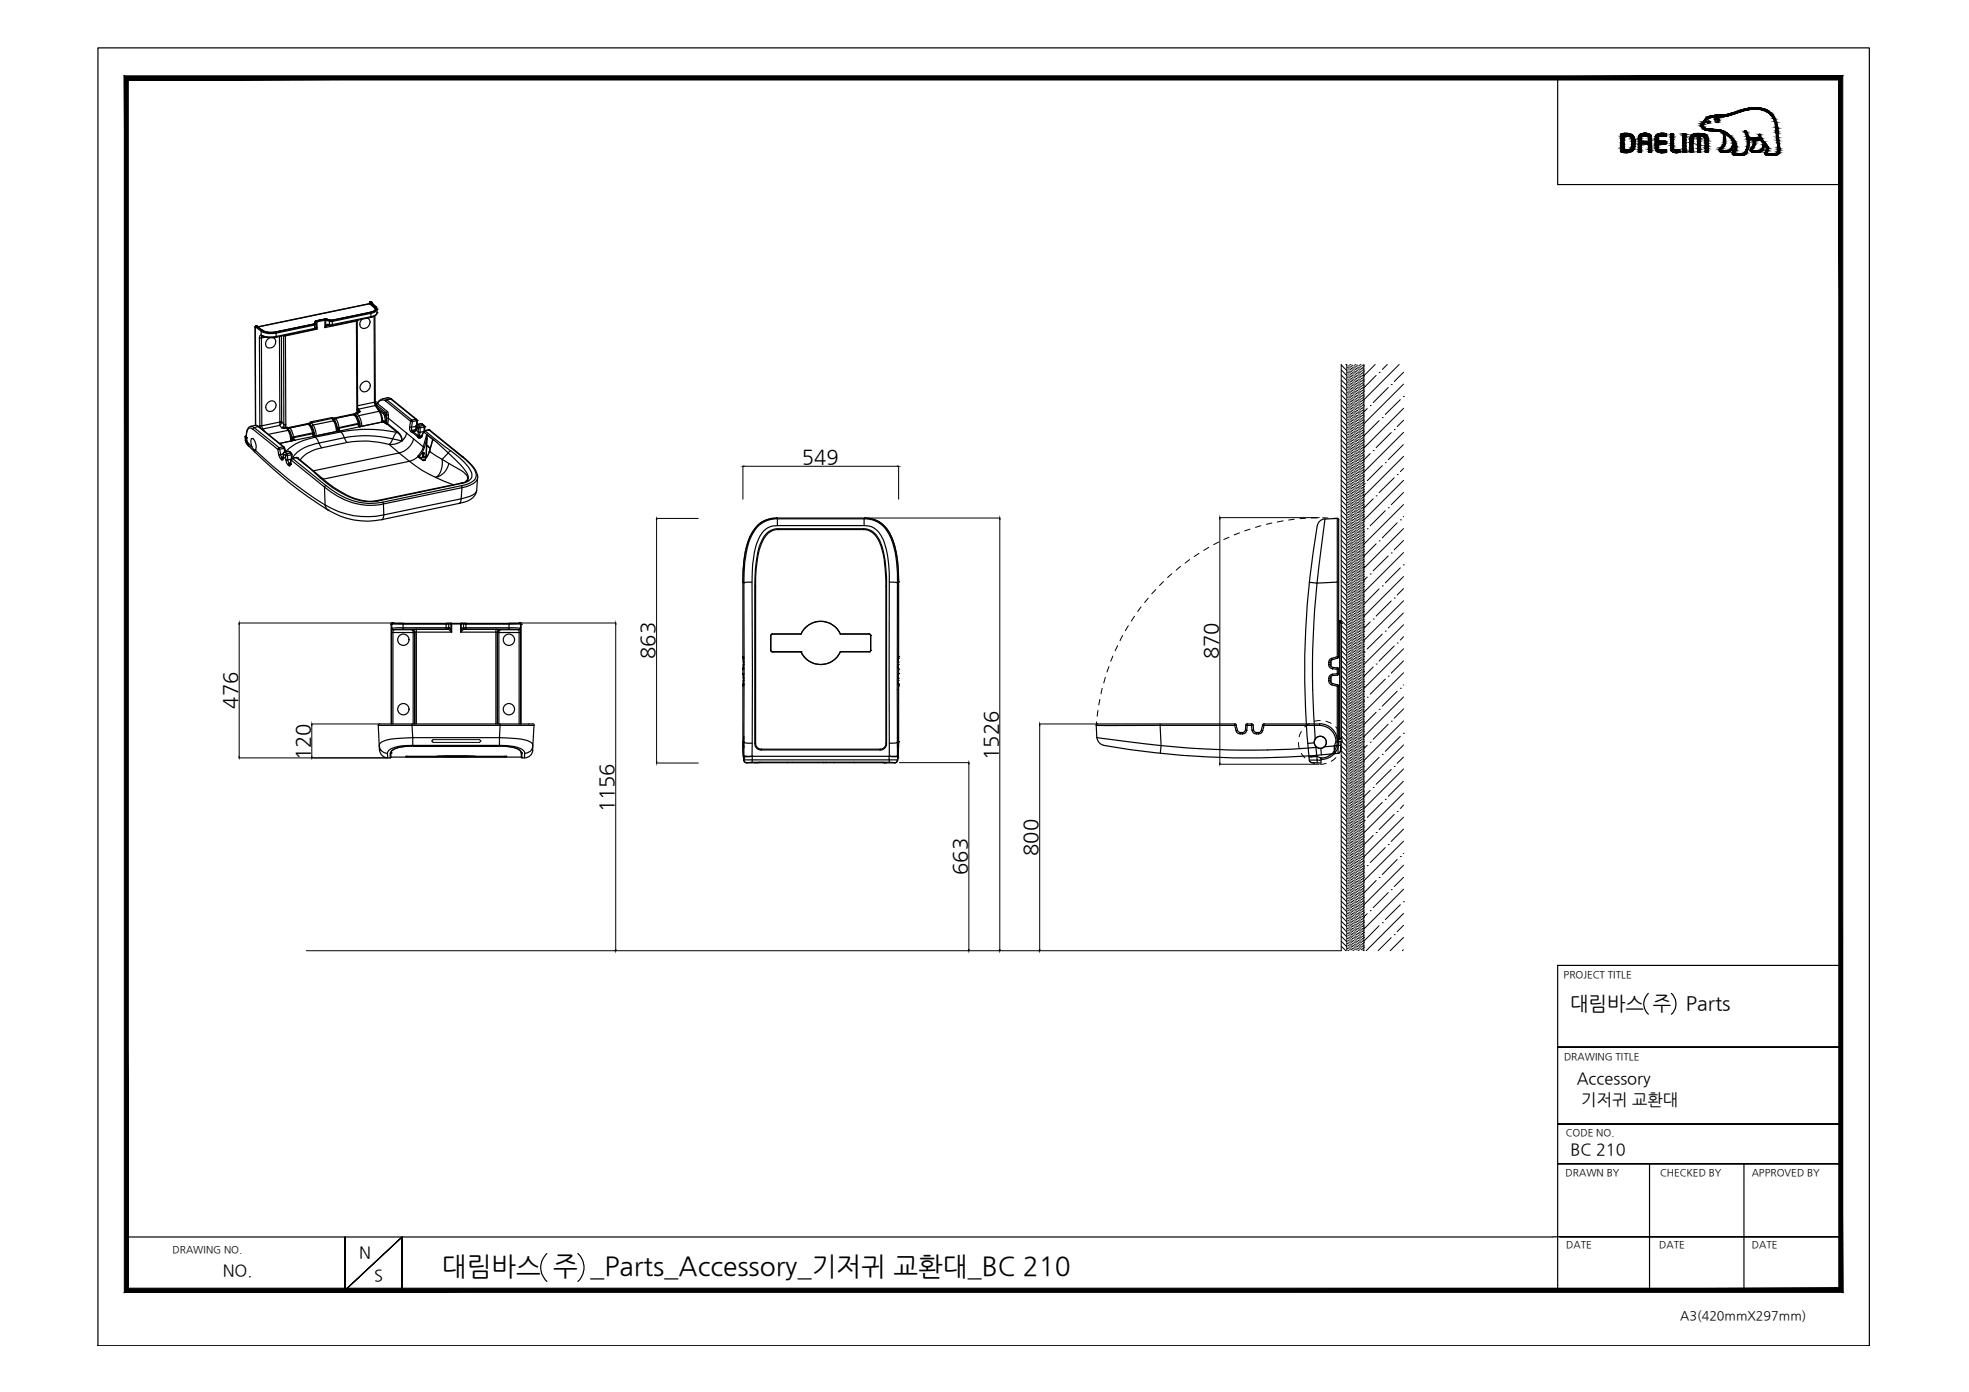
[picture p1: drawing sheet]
<svg xmlns="http://www.w3.org/2000/svg" width="420mm" height="297mm" viewBox="0 0 420 297" stroke-linecap="round" stroke-linejoin="round" font-family="sans-serif">
<defs><g id="words">
<text font-size="5.6" x="94.3" y="272.2">대림바스 주 _Parts_Accessory_기저귀 교환대_BC 210</text>
<g font-size="4.3">
<text x="171.1" y="99.1">549</text>
<text x="139.7" y="140.6" transform="rotate(-90 139.7 140.6)">863</text>
<text x="259.9" y="140.7" transform="rotate(-90 259.9 140.7)">870</text>
<text x="50.7" y="151.2" transform="rotate(-90 50.7 151.2)">476</text>
<text x="66.2" y="162.2" transform="rotate(-90 66.2 162.2)">120</text>
<text x="213" y="162.2" transform="rotate(-90 213 162.2)">1526</text>
<text x="131" y="173.4" transform="rotate(-90 131 173.4)">1156</text>
<text x="221.5" y="182.6" transform="rotate(-90 221.5 182.6)">800</text>
<text x="206.4" y="186.7" transform="rotate(-90 206.4 186.7)">663</text>
</g>
<g font-size="4.2">
<text x="335.1" y="215.4">대림바스 주</text>
<text x="359.8" y="215.4">Parts</text>
</g>
<g font-size="3.5">
<text x="336.5" y="231.4">Accessory</text>
<text x="337.4" y="235.7">기저귀 교환대</text>
<text x="335.1" y="246.4">BC 210</text>
<text x="76.6" y="268.5">N</text>
<text x="47.5" y="272.3">NO.</text>
<text x="79.8" y="273.4">S</text>
</g>
<text font-size="2.7" x="358.5" y="281.6">A3(420mmX297mm)</text>
<g font-size="2.1">
<text x="333.7" y="208.6">PROJECT TITLE</text>
<text x="333.7" y="226.2">DRAWING TITLE</text>
<text x="334.1" y="242.4">CODE NO.</text>
<text x="334.1" y="251">DRAWN BY</text>
<text x="354.2" y="251">CHECKED BY</text>
<text x="373.8" y="251">APPROVED BY</text>
<text x="36.8" y="267.4">DRAWING NO.</text>
<text x="334.2" y="266.4">DATE</text>
<text x="354.1" y="266.4">DATE</text>
<text x="373.8" y="266.4">DATE</text>
</g>
</g></defs>
<!-- layer: 0 -->
<g fill="#000" stroke="#000" stroke-width=".21">
<path d="M158.5 99.5h.2zM191.5 99.5h.3zM140.1 110.6l.1 .2zM213.3 110.5l.1 .3zM260.3 110.5v.2zM51 132.9l.1 .3zM131.4 132.9v.3zM66.5 154.5l.1 .2zM221.9 154.5v.2zM51 161.5v.2zM66.5 161.5v.2zM140.1 162.6v.2z"/>
<path d="M206.7 162.7l.1 .3zM260.3 162.9v.2zM131.3 202.6l.1 .3zM206.7 202.6v.3zM213.3 202.6v.3zM221.8 202.6l.1 .3z"/>
<path d="M27.4 274.9l-.9 .9 365.9-.9zM26.5 275.8l365.9-.9 .8 .9zM392.4 17.1v257.8l.8 .9zM393.2 16.2v259.6l-.8-258.7zM27.4 17.1h365l.8-.9zM26.5 16.2h366.7l-365.8 .9zM26.5 16.2l.9 258.7v-257.8zM26.5 16.2l.9 258.7-.9 .9z"/>
</g>
<g fill="none" stroke="#000" stroke-width=".25">
<path d="M20.9 10.2h378v277h-378zM332.4 16.6v22.8h60.4M368.5 32.5h.1M54.4 69.7h.1M54.4 69.8l.1 21M54.4 69.7l.1 .2M54.4 69.8l.1 .1M54.5 69.9h.1M54.5 69.9l.1 20.9M54.6 69.8l-.1 .1M54.6 69.8l1.1 .9M54.6 69.5h.1"/>
<path d="M54.6 69.5l.1 .1M54.6 69.5l-.2 .3M54.7 69.6h.1M54.7 69.6l-.1 .2M54.7 69.6l1.2 .9M54.7 69.6l1.3 .9M55.4 72.1h.4M55.4 72.1v18.7M55.7 71.5l-.2 .1-.1 .5M55.7 71.5l.1 .1a4.7 4.7 0 0 0 3.1 .2M55.7 70.7a4.1 4.1 0 0 0 3.2 .4M55.7 71.5l.2 .2"/>
<path d="M55.7 70.7v.8M55.8 72.1l.1 18.8M55.8 71.6l.1 .2M55.9 70.5l-.2 .2M55.9 70.5h.1M55.9 71.8h.1M55.9 71.7l1.4 .4 1.5-.1M55.9 71.8l-.1 .3M56 70.5a4.1 4.1 0 0 0 2.8 .4M56 70.5h.1M56 70.5a3.8 3.8 0 0 0 2.8 .3M56 70.5a3.6 3.6 0 0 0 2.8 .3"/>
<path d="M56.5 72l-.7 .1M58 72.1h.1M58.3 72.1a1.18 1.18 0 0 1 .2 1.7 1.18 1.18 0 0 1-1.7 0 1.34 1.34 0 0 1 .8-1.7M58.8 70.8h.1M58.8 72h.1M58.8 70.9l.1 .2M58.9 71.8l-.1 .2M58.9 71.1v.7M59.6 71.8l.1 18.2M60.1 71.7v18.3M60.5 71.6h.1M60.5 71.6l.4 .1"/>
<path d="M60.5 71.6l.1 19-.5-.6M60.9 71.7l.1 18.9M60.9 71.6v.1M67 69.1l-8.2 1.7M67 69.1h.1M67.1 70.2h.1M67.1 69.2h.1M67.1 70.2l-8.3 1.8M67.1 69.2l-8.3 1.7M67.1 69.2v.2M67.1 70.1v.1M67.1 69.4v.7"/>
<path d="M67.1 70.1l-8.2 1.7M67.1 69.4l-8.2 1.7M67.2 69.1h.1M67.2 68.8l-.1 .3M67.2 69.1h-.2M67.2 68.8h.1M67.2 68.6v.5M67.2 68.7v.1M67.2 68.6h.1M67.3 68.6l-.1 .5M67.3 69l-.2 .2M67.3 69l.2 .1"/>
<path d="M67.4 68.6l.1 .2M67.4 68.6l-.1 .4M67.4 68.5h.1M67.4 68.5l-.2 .1M67.4 68.5l-.1 .1M67.5 69.8h.1M67.5 69.9h.1M67.5 69.9l-.4 .3M67.5 69.1l-.4 .3M67.5 69.9l-.4 .2M67.5 69.9v-.1l.1 .4-.2-.1M67.5 69.1v.8"/>
<path d="M67.5 68.8v1M67.5 68.8v.3M67.5 69.8v.1M67.5 68.5l-.1 .1M67.5 68.5l.1 .2M67.6 68.7v1.5l-6.7 1.5M67.6 68.7l-.1 .1M69.3 68.1l-1.8 .4M69.3 68.1l.3 .1M69.3 68.1v.2M69.3 68.1h.1M69.3 68.1l-1.9 .4 1.9-.4"/>
<path d="M69.3 68.1h.3M69.3 68.3v1.6l6.8-1.4M69.3 68.3l-1.7 .4M69.3 68.3h.2M69.5 68.3v1.1l.6-.2M69.5 69.4l.3 .1-.5 .4zM69.5 68.3l.8 .3M69.6 68.1h.1M69.6 68.2h.1M69.6 68.2l-.1 .1M69.6 68.2l.8 .2M70 69.4h.1"/>
<path d="M70 69.4h.2M70 69.4l-.2 .1M70.1 69.2l.1 .2M70.1 69.2l.2 .1M70.2 69.4h.1M70.2 69.4l.2 .1M70.3 69.3l.1 .2M70.3 69.3h.6M70.3 68.6h.6M70.3 68.6v.7M70.4 69.5h.1M70.4 69.5h.5"/>
<path d="M70.4 68.4h.5M70.4 68.4l-.1 .2M70.5 68.3l-.9-.2 .9 .2M70.5 68.3h.3M70.5 68.3h.4M70.5 68.3h.1M70.8 68.3h.1M70.9 69.5h.1M70.9 68.3h.1M70.9 68.4v.2M70.9 69.3v.2M70.9 68.6v.7"/>
<path d="M76.1 68.5v19M76.1 68.4v.1M76.2 68.4h.1M76.2 68.4l-.1 .1M76.2 68.4l.1 18.9M76.2 68.3v.1M78.4 67.9a1.19 1.19 0 0 1 .2 1.7 1.19 1.19 0 0 1-1.7 .1 1.34 1.34 0 0 1 .4-1.6M78.9 64.7v.1M78.9 64.8h.1M78.9 64.7h.1M78.9 64.8l-23.9 4.9M78.9 64.5v.2"/>
<path d="M78.9 64.5h.1M78.9 64.8l1 .9M78.9 64.8l-23.8 5M78.9 64.7l1.1 .9M79 64.4h.1M79 66.6h.1M79 64.4l-.1 .1M79 64.5l1 1M79 64.4v.1M79 64.5h.1M79 66.6l-8.2 1.7M79.1 67.7h.1"/>
<path d="M79.1 64.4l.2 .1M79.1 64.4h.1M79.1 67.7l-8.2 1.8M79.1 66.7l-8.2 1.7M79.1 66.7v.2M79.1 67.6v.1M79.1 66.9v.7M79.1 64.5l1 1M79.1 67.6l-8.2 1.7M79.1 66.9l-8.2 1.7M79.1 64.5h.2M79.3 64.5h.1"/>
<path d="M79.3 64.5l.9 1M79.8 67.5l.1 18.3M79.9 65.7l.2 .4M80 65.5l.2 .4M80 65.6l.2 .3M80 65.5v.1M80 65.6l-.1 .1M80 67.4l.1 18.3M80 65.5l.2 .2v.3a1.25 1.25 0 0 1-1.2 .6M80 65.5h.1M80.1 65.5h.1M80.2 65.9h.1"/>
<path d="M80.2 65.9a1.1 1.1 0 0 1-1.2 .7M80.2 65.5h.1M80.2 65.5a.51 .51 0 0 1-.2 .9l-.9 .3M80.2 65.5l.3 .5M80.5 66.7h.1M80.5 66h.1M80.5 66.7l-.1 .3-.4 .5-.9 .2M80.5 66.7a.95 .95 0 0 1-1 .8l-.4 .1M80.5 66a1.18 1.18 0 0 1-1.4 .9M80.5 66v.7M52.3 93.1l.1 .8M52.3 93.1l.1 .2"/>
<path d="M52.4 93.9h.1M52.4 93.9l.4 1M52.4 93.3v.7v-.1M52.4 93.3l.2 .1M52.5 93l-.2 .1M52.6 93.4h.1M52.6 93.4l.2 1 .9 .9M52.8 94.4l.4 .9zM52.8 94.4l-.4-.4 .4 .9M52.8 94.9h.1M52.8 94.9l.3 .2M53.2 95.3h.1"/>
<path d="M53.2 95.3l1.3 1.2M53.5 91a2.02 2.02 0 0 0-.9 2.4M53.5 91l.2-.1 .5 .3M53.7 95.3l-.2-1.3 .2-.4h.2a2.09 2.09 0 0 1 .5 2.4M53.7 95.3l.5 .6 .2 .1M54 91.6a.72 .72 0 0 0-.9-.2l-.5 .9v1.1M54 91.6l5.3 4.3 .2 1.1M54.1 95.9l.4 .6M54.2 91.2l-.2 .4M54.2 91.2l5.3 4.3 .9-.2M54.4 96h.1M54.4 90.8h.4l.5 .3"/>
<path d="M54.4 90.8l.7 .2M54.4 96a88.3 88.3 0 0 0 15 11.8M54.4 90.8l-.9 .2M54.5 96.5a80.3 80.3 0 0 0 16.8 13 15.3 15.3 0 0 0 10.2 1.4M55.1 91l.2 .1M55.1 91l5.3 4.3M55.1 91l-.9 .2M55.3 91.1h.1M55.3 91.1l5.3 4.3M55.4 90.8l.5 .1M55.4 90.8l.1 .5M55.9 90.9l.2 .6"/>
<path d="M56.1 91.5l.4 .6M56.1 91.5l-.1 .1M57.1 86a1.01 1.01 0 0 1 1.6-.2 1.01 1.01 0 0 1-.2 1.6 1.01 1.01 0 0 1-1.6 .1 1.01 1.01 0 0 1 .2-1.5zM59.4 95.6l.1-.1 .2 .4h-.4zM59.5 97h.4l.3 .6-.3 .3zM59.7 90h.4M59.7 90l-3.8 .9M59.9 97.9l.2 .2M60.1 90v.1h-.4v.7l.4-.7M60.2 97.6l.2 .2M60.4 97.8l-.3 .3M60.4 97.8h.1"/>
<path d="M60.4 97.6v.2M60.4 95.3l.2 .4 .1-.2M60.4 95.3l.2 .1M60.4 96.8l.1 .8M60.4 97.6h-.2M60.4 96.8h.1M60.5 97.6h.1M60.5 96.8v1l-.1 .4-.3-.1M60.5 96.8l.4 .4 .1 .9M60.6 95.4l.1 .1M60.7 96.5h.1M60.7 96.5l-.3 .3"/>
<path d="M60.7 95.5l.4 .9M60.7 96.5l-.2 .3M60.7 96.5l.5 .3M60.8 91.2l.1 .2M60.9 91.4l-.8-.1-.4-.5-3.6 .7M60.9 96.4l-.3-.7-.9 .2 .2 1.1 .5-.1M61 90.6h-.4a.62 .62 0 0 1-.5 .7l.7-.1M61 90.6l-.2 .6M61 97l.2-.2 .1 .4h-.4zM61 91.1l.4 .2 .2-.1M61 91.1l-.2 .1M61 91.1l.1 .2"/>
<path d="M61.1 91.3l.2 .1M61.1 91.3l.4 .5M61.1 91.3l-.2 .1M61.3 91.4h.1M61.3 91.4l.4 .5M61.4 91.4v.1M61.4 91.4h.1M61.4 91.3l-.1 .2zM61.4 98.1h-.4l.1 .6 .4 .5 .2-.3M61.4 98.1l.3 .8M61.5 91.8a4.1 4.1 0 0 1 .5 2.3M61.5 91.8l.2 .1"/>
<path d="M61.5 99.2l.2 .2M61.5 91.8l-4.2 .9M61.5 96.3l.3 .1M61.5 91.7l.1 .1a1.93 1.93 0 0 1 .6 1.6M61.5 96.3l-.8 .2M61.5 96.3h.1M61.5 91.4h.1M61.5 91.4l-.1 .1M61.6 91.4l-.2 .1M61.6 91.4l.3 .1 .3 .3 .4 1.4M61.6 96.3l.2 .1M61.6 96.3l.4 .4"/>
<path d="M61.6 96.3l-.9 .2M61.6 91.2l-.1 .2M61.7 91.9h.1M61.7 91.9l.4 1 .1 1.2M61.7 98.9l.2 .1M61.8 96.4h.1M61.8 96.4l.4 .3M61.9 99h.1M61.9 99l-.2 .4M61.9 99l.1 .1M62 99.1h.1M62 99h.1"/>
<path d="M62 96.7h.2M62 99.1l-.1 .3h-.2M62 96.7l.1 .3 .2-.1M62 98.8l-.3 .1M62 96.7l-.8 .1M62 99v.1M62.1 98.1h.1M62.1 98.1l-.1 1M62.1 98.1l7.1 5.8M62.1 98l-.7 .1M62.2 96.7l.1 .2M62.2 97.8l-.1-.8-.8 .2 .1 .9"/>
<path d="M62.2 93.4v.6M62.2 94l.1 .1M62.3 97.8l-.2 .3M62.3 96.9l.1 .9M62.3 97.8h.1M62.4 97.8l-.3 .3M62.4 97.8l7.1 5.8M62.4 94h.1M62.4 94h-.2M62.6 94h.1M62.6 94l-.1-.5-.3 .5M62.6 93.2l-.4 .1"/>
<path d="M62.6 93.2v.2M62.6 93.4l.2 .6M62.6 93.4h-.4M62.6 93.4h.1M62.8 94h-.4M62.8 94h.1M62.8 94l-3.1 .6M62.8 94l-3.2 .6M63.2 97.6l.2 .1M63.2 97.6h.1M63.2 97.6l-.9 .2M63.2 97.6l5.2 4.4"/>
<path d="M63.2 97.6l-.8 .2M63.4 97.7h.1M63.4 97.7l5.1 4.1a17.5 17.5 0 0 0 10.3 5.2l1.7-.2M65.1 90.6h.1M65.4 90.5v.1M65.5 90.5h.1M65.6 90.5h.1M65.6 90.5h.3l.4 .4 .6 1.4M65.6 90.5l.3 .1 .3 .4 .5 1.4M65.6 90.5l-4 .9M65.8 90.5h.1M65.8 90.5l-4.3 .9"/>
<path d="M65.9 90.4l-4.3 .8M65.9 90.4l-.1 .1M65.9 90.5h.1M65.9 90.5l.1 .1M66 90.4h.2M66.2 90.6l-.2-.2v.2M66.2 90.6l.3 .4M66.2 90.6h-.1M66.4 90l-.5 .4M66.4 90v.2M66.4 90.2l-.2 .4M66.4 90.2l.4 .5"/>
<path d="M66.5 91a3.1 3.1 0 0 1 .5 2.1M66.7 92.4l.3 .7M66.7 92.6h.1M66.7 92.6l.2 .5M66.7 92.6l-4.1 .8M66.7 92.4l-4.1 .8M66.8 90.7l.5 1.1 .2 1.2M66.8 90.7l-.3 .3M66.8 92.6l.2 .4M66.8 92.6l.1 .2M66.9 92.5h.1M66.9 92.3h.1"/>
<path d="M66.9 92.3v.2M66.9 92.5v.3M66.9 92.5l-.1 .1M66.9 92.3l-.2 .1M66.9 92.8h.1M66.9 92.8l.2 .3M67 93v.1M67 93h.1M67.1 93.1h.1M67.1 93.1h-.1M67.3 93.3l-2.5 .7a8.9 8.9 0 0 0-3.8 2.3M68.7 95.6l-1.4 .3-1.2 .5a5.1 5.1 0 0 0-2.1 1.8"/>
<path d="M68.7 95.6l-.6-1.1a7.9 7.9 0 0 0-5.7 3.3M70.8 89.1l.5 .1M70.8 89.1l-4.4 .9M70.8 89.1v.2M70.8 89.3l.2 .1M70.8 89.3l.3 .5M70.8 89.3l-4.4 .9M71 89.4h.1M71 89.4l.4 .4M71.1 89.4h.1M71.1 89.8l.5 1.1 .2 1.2M71.1 89.3v.1z"/>
<path d="M71.1 89.8h.3M71.1 89.8l-4.3 .9M71.2 89.3h.1M71.2 89.3l-.1 .1M71.2 89.7l.3 .1 .3 .7 .2 .9M71.3 89.2l-.1 .1M71.3 89.3h.1M71.3 89.3l-.2 .1M71.3 89.3l.4 .1 .3 .4 .3 1.4 4.1-.8 .2 .2M71.4 89.8h.1M71.4 89.8a3.4 3.4 0 0 1 .5 2.2M72 91.2h.3l-.1 .3-.2-.1"/>
<path d="M72 91.4v.6M72 92h.1M72.1 92h.1M72.3 92h.1M72.3 92l-5.2 1.1M72.3 92h.2M72.3 91.4l.2 .5zM72.3 91.9h.1M72.3 91.9l-.1-.4-.2 .5M72.3 91.9l-.3 .1M72.3 91.9l.2 .1M72.5 91.9h.1"/>
<path d="M72.5 92l-9.7 2M72.7 92.2l.8 1.2-5.4 1.1-.8-1.2M72.7 92.2a30.2 30.2 0 0 1 12.1 .1M72.7 92.2l-5.4 1.1M74.1 94.4l-.6-1a24.5 24.5 0 0 1 10.3 .3l-.8 1.1M74.1 94.4a20.1 20.1 0 0 1 8.9 .4M74.1 94.4l-5.4 1.2M74.6 88.6v.1M75.3 88.5h.1M75.3 88.5h.2a2.28 2.28 0 0 1 1.1 2M75.3 88.5l.3 .1 .3 .4 .5 1.4 .2-.1M75.3 88.5l-4 .8"/>
<path d="M75.4 88.4v.1M75.5 88.4v.1M75.5 88.4h.1M75.5 88.4l-4.3 .9M75.6 88.3l-4.3 .9M75.6 88.3l-.1 .1M75.6 88.4h.1M75.6 88.4l.2 .2M75.7 88.4h.2M75.9 88.5l-.2-.1 .1 .2M75.9 88.5l.3 .5M75.9 88.5l-.1 .1"/>
<path d="M76.1 88l-.5 .3M76.1 88v.2M76.1 87.5l.2 .4M76.1 88.2l-.2 .3M76.1 88.2l.4 .5M76.2 89a2.97 2.97 0 0 1 .6 2M76.3 87.3h.1M76.3 87.1l.2 .2-.2-.1M76.3 87.3l-.2 .2M76.3 87.9l-.2 .1M76.3 87.3l.1 .3M76.3 87.9l.1 .3"/>
<path d="M76.4 88.2h-.3M76.4 87.6h.1M76.4 87.6l.5 .2-.6 .1M76.4 90.5l.3 .6M76.4 90.5l-4 .9M76.5 88.7a3.9 3.9 0 0 1 .7 2.2M76.5 88.7l-.3 .3M76.6 90.6h.1M76.6 90.6l.1 .4M76.6 90.6l.1 .2M76.6 90.3h.1M76.6 90.5h.1"/>
<path d="M76.6 90.5l.1 .3M76.6 90.5v.1M76.7 90.8h.1M76.7 90.8v.2M76.7 91.1h.1M76.7 91h.1M76.7 91h.2M76.7 91v.1M76.9 91l-.2 .1M77.2 81.8a1.01 1.01 0 0 1 1.6-.2 1.01 1.01 0 0 1-.2 1.6 1.01 1.01 0 0 1-1.5 .1 1.01 1.01 0 0 1 .1-1.5zM79.9 85.8l.2 .7M79.9 85.8l-3.6 .8"/>
<path d="M80.1 85.7h.1M80.1 85.7l.2 .9M80.1 86.5l-3.6 .8 .4 .5-.5 .4M80.1 85.7l-.2 .1M80.1 86.5l.2 .1M80.1 86.5l.8 1.3M80.2 86.2h.1M80.2 86.2v.1M80.2 86.3l2.2 1.8M80.3 86.6h.1M80.3 86.6l.8 1.3M80.4 86.1h.1"/>
<path d="M80.4 86.1l-.2 .1M80.5 86h.1M80.5 86v.1M80.5 86.1h.1M80.5 86.1l-.3 .2M80.5 86.9l1.5 1.3 .4-.1M80.5 86.1l2.2 1.7M80.9 87.8a4.1 4.1 0 0 1 .6 2.3M80.9 87.8l.2 .1M80.9 87.8l-4.4 .9M80.9 87.6l1 .7M81.1 87.9h.1"/>
<path d="M81.1 87.9l.4 1 .1 1.1M81.7 85.1l-.7 .3-.6 .7M81.7 85.1l.8 .2M81.7 90h.1M81.7 90l-4.8 1M81.8 90l-9.3 2M81.8 90h.1M81.8 90l.4 .4M81.8 90h-.1M81.9 88.3l.1 .4M81.9 88.3l.1-.1 .2 .2 .1 .2-.3 .1M81.9 89.8l-.1 .2"/>
<path d="M81.9 89.8l.5 .4-.2 .2 .3 .1 .1-.1M82 88.7l.2 1M82.3 85.6l-.7-.2-.5 .1-.6 .6M82.3 85.6l5.3 4.3-.2 1.2M82.4 88.1l.1 .5M82.5 89.7h-.3l.2 .5 .2 .2M82.5 88.6h-.2l.2 1.1M82.5 88.6v1.1M82.5 90.5h.1M82.5 89.7l.1 .7M82.5 89.3h.4M82.5 85.3l-.2 .3"/>
<path d="M82.5 85.3l5.4 4.3M82.6 90.5l2.2 1.8M82.6 90.4h.1M82.6 84.9l1 .3M82.6 84.9l.8 .2M82.6 84.9l-.9 .2M82.7 87.8l-.3 .3M82.7 87.8l.2 .7M82.7 90.4l2.2 1.8M82.7 90.4l-.1 .1M82.9 89.3l-.2 1.1M82.9 88.5v.8"/>
<path d="M82.9 89.3l3.9 3.1M82.9 88.5l-.4 .1M83 94.8l2.2 1.9M83.4 85.1l.2 .1M83.4 85.1l5.3 4.4M83.4 85.1l-.9 .2M83.6 85.2l5.3 4.3M84.7 92.3l-.9 1.4 2 .4M84.8 92.3l.1-.1a2.25 2.25 0 0 1 .9 1.8M84.8 92.3a2.38 2.38 0 0 1 1 1.7M85.2 96.7l2.2 1.7-18.5 3.8M85.2 96.7l-18.3 3.8"/>
<path d="M85.8 94a3.6 3.6 0 0 1-2.8 .8M86.8 92.4l-.5 1-.5 .6M86.8 92.4l1.5 1.3M87.4 91.1v.5l.2 .5M87.4 91.1l.4 .1M87.6 92.1l.3 .2M87.7 89.7l.2-.1 .1 .4-.4-.1zM87.8 91.2l.1 .6M87.9 92.3l1.3 1M87.9 91.8l-.3 .3M87.9 91.8l.2 .2M88.1 92.1l.1-.1-.2 .3z"/>
<path d="M88.1 92l-.2 .3M88.1 92h.2M88.2 92.1l1 .8-.1 .2 .3-.2h-.2l.1-.7M88.3 93.7a4.2 4.2 0 0 1-3.1 3M88.3 93.7l2 1.6M88.3 92h.1M88.6 91.9l-.5 .1M88.7 91.7h.1M88.7 91.7l-.4 .3M88.7 91.7l.1 .1M88.7 89.5h.2M88.7 89.5l.1 .3 .2-.1"/>
<path d="M88.7 91.7l-.8 .1M88.7 89.5l-.8 .1M88.8 91.8l-.3 .3h-.3M88.8 91.8h.1M88.8 91.8l.8 .5-.3-.1M88.8 90.9h.1M88.8 90.9l-.1 .8M88.8 91l-1 .2M88.8 91l.4 .3v.2zM88.8 90.9l.5 .3v1M88.8 90.9v.9M88.9 89.5l.1 .2"/>
<path d="M88.9 90.6l-.1-.8-.8 .2-.2 1.2M89 90.6h.1M89 90.6l-.2 .3M89 89.7h.1M89 89.7l.1 .9M89.1 90.6h-.1M89.1 90.6h.1M89.1 90.6l-.3 .3M89.1 90.6l.4 .3M89.1 97.4h.1M89.1 97.4h.2M89.2 97.4l-.9 .7-.9 .3a23.6 23.6 0 0 0 5.5 3.5 3.7 3.7 0 0 0 2.9-3"/>
<path d="M89.2 97.4l1.1 .9M89.2 93.3l.2 .2M89.2 97.4h.1M89.3 97.4h.1M89.3 97.4l1.1 .8M89.3 97.5h.1M89.3 97.4l.1 .1M89.4 97.5h.1M89.4 91.1l.1-.2 .1 .4-.3-.1zM89.4 93.1l-.2 .2M89.4 93.1l.2 .1M89.6 92.3l-.2 .6v.2"/>
<path d="M89.6 93.2l-.2 .3M89.6 93.2l.2 .1M89.8 93.3h.1M89.9 90.4l.2 .1M89.9 93.2h-.3M89.9 90.4l-.8 .2M89.9 90.4h.1M89.9 90.4l.4 .4M89.9 93.1h.1M89.9 93.1l-.1 .2M90 93.1l-.4 .4h-.2M90 92.9l-.6 .2"/>
<path d="M90.1 90.5l.4 .3M90.2 96.7h.1M90.2 96.7v.9M90.2 97.6l-.6 .1M90.2 97.6h.1M90.2 96.7v.1M90.2 96.8v.8M90.2 97.6h.2M90.2 97.6l-.6 .2M90.3 98.3h.1M90.3 96.8h.1M90.3 96.7h.1"/>
<path d="M90.3 90.8h.2M90.3 90.8l.2 .3h.2M90.3 95.3l-.4 1.1-.8 1M90.3 95.3l.3 .1-.2 .6-1 1.5M90.3 96.7l.1 .1M90.3 90.8l-.8 .1M90.4 96.8h.1M90.4 96.7h.1M90.4 96.7v.1M90.4 92.1l-.8 .2M90.4 97.6v-.8v.8M90.4 98.2h.1"/>
<path d="M90.4 92.2h.1M90.4 98.2l-.1 .1M90.4 92.2l2.7 2.1 2.6 2.4M90.4 92.1l-.5 1M90.4 92.2l-.4 .9M90.4 92.1v.1M90.4 97.6h.1M90.5 98.2h.1M90.5 98.2h-.1M90.5 92v-.9l-.9 .2v.9M90.5 90.8l.2 .3M90.6 95.4l.4-1.7-.1 3.6"/>
<path d="M90.6 91.9l-.2 .2M90.6 91.9l-.2 .3M90.7 91.1h.1M90.7 91.1l-.1 .8M90.8 97.4l-.4 .1M90.8 97.4v.1M90.8 97.5l.2 .1M90.8 97.5l-.4 .1M90.9 97.3l-.1 .2M90.9 97.3l-.1 .1M91 92.7h.1M91 92.7l.1 1"/>
<path d="M91 92.7l-.7 2.6M91 92.7l1.4 1.1M91.1 93.7l-.1 3.6 .1 .1M91.2 95.2h.1M91.2 95.2l.6 .5M91.2 95.2l.6 .4M91.5 91.7l.2 .1M91.5 91.7h.1M91.5 91.7l-.9 .2M91.5 91.7l.1 .1M91.6 91.8l-.9 .1 5.5 4.3a12.3 12.3 0 0 1 4.5 4.7 1.69 1.69 0 0 1-1.5 2.1l-.6 .1M91.6 91.8h.1"/>
<path d="M91.6 91.8l7.1 5.8M91.6 96.3h.1M91.6 96.3l-.4 1-.7 .9M91.6 96.3l2.7 1.7M91.7 91.8l7.2 5.8M92.3 93.9h.1M92.3 93.9l-.7 2.4M92.4 93.8h.1M92.4 93.8l-.1 .2M92.4 93.8l-.8 2.5M92.4 93.8l-.1 .1M94.3 98a3.9 3.9 0 0 1-1.4 3.9l3.8 1.5"/>
<path d="M94.3 98l1.5 .9M95.7 96.7a16.9 16.9 0 0 1 4.1 4.5l.1 1-.2 .3M95.7 96.7l-1.4 1.3M95.8 98.9a10 10 0 0 1 3.8 2.5 .91 .91 0 0 1-.2 1.4M96.2 96.2l-.5 .5M98.7 97.6h.2M98.7 97.6a6.6 6.6 0 0 1 2.9 3.8l-.1 .5-.5 .7a5.3 5.3 0 0 1-2.5 1M98.9 97.6a7.1 7.1 0 0 1 3 3.9v.3M98.9 97.6h.1M68.4 102l.3 .1M68.4 102a18.3 18.3 0 0 0 9.5 5l2.7-.1M68.7 102.1h.1"/>
<path d="M69.2 103.9a14.5 14.5 0 0 0 12.6 3.6M69.2 103.9l.2 3.9M69.4 107.8l.2 .5 .4 .6M69.4 107.8a16.8 16.8 0 0 0 12.5 2.1M69.5 103.6l-.3 .3M69.5 103.6a14 14 0 0 0 12.2 3.6M70 108.9h.1M80.5 106.8h.1M80.5 106.8l.1 .1M81.5 110.9h.1M81.7 107.2l.1 .3M81.8 107.5l.1 2.4"/>
<path d="M81.9 109.9l-.2 .8-.2 .1M89.4 105h.2M98 107.4h.1M98 107.4l-16.5 3.5M98.4 103.1h.1M98.4 106.4l-.2 .8-.2 .2M98.4 103.1h.2M98.4 106.4l.2-2.3-16.8 3.4M98.4 106.4l-16.5 3.5M98.4 103.1l-17.9 3.7M98.5 103.6l-16.8 3.6M98.6 103.1l-18 3.8"/>
<path d="M99.7 102.5h.1M99.7 102.5l-.6 .4-.7 .2M99.7 102.4l-.1 .2M101.7 104.6a2.97 2.97 0 0 1-2.5 2.5l-1.2 .3M101.7 104.6a1.58 1.58 0 0 1-1.4 1.3l-1.9 .5M101.9 101.8a2.15 2.15 0 0 1-1.8 1.8l-1.5 .5-.1-.5M101.9 101.8l-.2 2.8M165.8 110.5h.1M165.8 110.5a6 6 0 0 0-5.8 4.2l-.7 2-.4 2.1-.4 5.4M165.8 110.5a5.9 5.9 0 0 0-5.8 4.1 25 25 0 0 0-1.5 9.6M165.8 110.5h18.7M165.8 110.5l.1 .2"/>
<path d="M165.9 110.7a5.9 5.9 0 0 0-5.8 4.1l-.9 3.2a27.1 27.1 0 0 0-.5 6.4M165.9 112.2a4.1 4.1 0 0 0-4.1 3l-.8 2.6a30.5 30.5 0 0 0-.5 6.4v37.2M165.9 112.2h18.5M165.9 110.7h18.5M165.9 110.7v1.5M166.1 113h.1M166.1 113a3.7 3.7 0 0 0-3.5 2.7 23.7 23.7 0 0 0-1.4 9.4M166.1 112.8a3.6 3.6 0 0 0-3.5 2.5 18.4 18.4 0 0 0-1.5 7.9v1.9h.1M166.1 113h18.1M166.1 112.8h18.1M166.1 112.8v.2M184.2 113h.1"/>
<path d="M184.2 113a3.7 3.7 0 0 1 3.4 2.7 23.7 23.7 0 0 1 1.4 9.4M184.2 112.8a4.1 4.1 0 0 1 3.8 3.3 24.9 24.9 0 0 1 1.2 9h-.2M184.2 112.8v.2M184.4 110.7a5.9 5.9 0 0 1 5.7 4.1l.9 3.2a32.3 32.3 0 0 1 .5 6.4M184.4 112.2a4.2 4.2 0 0 1 4.1 3l.8 2.6a30.5 30.5 0 0 1 .5 6.4v37.2M184.4 110.7v1.5M184.5 110.5h.1M184.5 110.5a6.3 6.3 0 0 1 6.2 5.2l.5 2a29.5 29.5 0 0 1 .6 6.5M184.5 110.5a5.9 5.9 0 0 1 5.7 4.1 23.8 23.8 0 0 1 1.6 9.6M184.5 110.5l-.1 .2M282.7 110.7a1.8 1.8 0 0 0-1.6 1.5 182.3 182.3 0 0 0-1.7 50M285.4 110.6l.3 .3v29.2"/>
<path d="M83.5 133.2h.1M83.5 133.1l.1 .1M83.5 133.1v21.4M83.5 133v.1M83.6 135l4.9-.1v19.6M83.6 135v19.5M83.6 134.1l.3 .3zM83.6 133.2h12.1M83.6 133.2v.9M83.6 134.1v.9M83.7 132.9l-.2 .3M83.7 132.9h.1"/>
<path d="M83.7 133h2.3M83.7 133l-.1 .2M83.7 132.9h-.1l.1 .1M83.8 133l-.1-.1 .1 .1M83.8 133h2.2M83.8 133h.1M83.9 134.4h.1M83.9 134.4l-.1 20.1M86 134.3l-2.1 .1M86 133h9.2M86 134.3h9.6M86 133v1.3"/>
<path d="M87.9 134.3l-4 .1M87.9 134.3h.9v20.2M88.2 135h.1M88.2 135v19.5M88.5 134.9l-.2-.4-.4-.1 .3 .6M88.5 134.9l-.3 .1M88.5 134.9v19.6M95.2 133h.3M95.2 133h.4l.1 .2M95.2 133v1.3M95.5 133h.1M95.5 133h.6"/>
<path d="M95.6 134.3l.8 .6-.2-.6-.2 .2M95.7 134l-.1 .3M95.7 134h-10.9l-1.2 .1M95.7 134h.2M95.7 133.2v.8M95.9 134l-.3 .3M96 133h.1M96 133h.3M96.1 133l.1 .2M96.1 133h.3M96.2 133.2v1.1l-.3-.3M96.2 133.2h-.5"/>
<path d="M96.2 133.2h2.2M96.3 133h.1M96.4 133v1.9h-7.9a.65 .65 0 0 0-.6-.6M96.4 133h2.2M98.3 133v1.9l8.2 .1M98.4 133h.1M98.4 133h.2l-.2 .2M98.4 133.2v1.1l.4-.3M98.4 133.2h.5M98.5 133h.1M98.8 134l.2 .3M98.9 134l.3 .3h-.2"/>
<path d="M98.9 134h12.1l-.3 .4 .3-.2v-.2M98.9 134h-.1M98.9 133.2v.8M99 133h-.4h.6M99 133l-.1 .2M99 134.3l-.7 .6 .1-.6 .3 .2M99 133h.4M99.2 133h.1M99.2 133h.3M99.4 133h9.2M99.4 133v1.3M106.1 134.9l.1 .1"/>
<path d="M106.1 134.9v19.6M106.2 135v-.1a.58 .58 0 0 1 .6-.5l-.3 .2v.4M106.2 135h4.9M106.2 135v19.5M106.5 135h.1M106.5 135v19.5M106.7 134.3a.58 .58 0 0 0-.6 .6M106.7 134.3l4 .1M106.7 134.3h-.9v20.2M108.6 133h2.1M108.6 134.3l2.1 .1M108.6 134.3h-9.6"/>
<path d="M108.6 133v1.3M110.7 133h.1M110.7 134.4h.1M110.7 134.4l.1 20.1M110.8 133h.1M110.8 133h-2.1M110.9 132.9l-.1 .1 .1-.1M110.9 132.9h.1M110.9 133h-2.3M110.9 133l.2 .2M110.9 132.9l.3 .3M111 132.9l-.1 .1"/>
<path d="M111 132.9l.1 .1M111.1 133.2h-12.2M111.1 133.2h.1M111.1 133.2v21.3M111.2 133.2h.1M111.2 133.2v21.3M158.5 124.2h.1M158.5 124.2l.2 .2M158.5 124.2l.1 16.3M158.7 124.4v33.3M160.5 124.2l-1.8 .2M161.1 125.1v33.6"/>
<path d="M161.2 125.1v33.6M164.5 138.7v.3l.3 .1M164.5 138.8h.1M164.5 135.6h.1M164.5 138.8l.3 .3M164.5 135.6v3.2M164.8 139.1h6.1h-6.1M164.8 139.1h.1M164.8 135.3l-.3 .3v3.2M164.8 135.3l-.3 .3M164.8 135.3h6.1M164.8 135.3h.1"/>
<path d="M170.9 139.1h.1M170.9 139.1a4.6 4.6 0 0 0 4.2 2.7 4.6 4.6 0 0 0 4.3-2.7M170.9 135.3a4.6 4.6 0 0 1 4.2-2.7 4.6 4.6 0 0 1 4.2 2.7M170.9 139.1a4.6 4.6 0 0 0 4.2 2.7 4.6 4.6 0 0 0 4.2-2.7h6.2M179.3 135.3h6.2M185.5 139.1h.1M185.5 135.3l.3 .3M185.5 135.3h.1M185.8 138.8h.1M185.8 135.6h.1M185.8 138.8l-.3 .3M185.8 138.7v.2l-.3 .2"/>
<path d="M185.8 135.6v3.2M189 125.1v33.6M189.2 125.1v33.6M189.8 124.2l1.7 .2M191.5 124.4v33.3M191.8 124.2h.1M191.8 124.2v16M191.8 124.2l-.3 .2M279.4 124.3l1.6 .1M281 124.4a177.1 177.1 0 0 0-.3 33.3M285.4 124.2v-13.6l-2.7 .2-1.7 13.6M285.4 124.2v15.9"/>
<path d="M285.4 124.2l-4.4 .2M285.4 124.2h.3M285.7 132.4h.2M285.7 132.6h.1M285.7 132.4l.2 .4M285.9 132.4h.1M285.9 132.4l.3 .4M285.9 132.8l.2-.1-.1-.2 .2 .3M285.9 132.8v24.9h-.2M285.9 132.8h.3M285.9 132.4l.1 .1M286 132.5h.1"/>
<path d="M286.2 133h.1M286.2 133v-.2v.2M286.2 133.1v24.3M286.2 133v.1M80.7 154.8h33.2l-.2 5.3M80.7 154.8l.3 5.3M81 154.5h32.7M81 154.4l-.3 .4M87.9 154.5l.2 2.9M88.1 159.1h-2.3l-1.4 .3a1.68 1.68 0 0 0-1.7 2.3h.6M88.1 157.4a19.5 19.5 0 0 0-6.2 .7 1.28 1.28 0 0 0-.9 1.3 1.28 1.28 0 0 0 1 1.2l.7 .2M88.1 159.1h18.5"/>
<path d="M88.1 157.4h18.5M88.1 157.4v1.7M88.3 159.2h.1M88.3 159.2a8.3 8.3 0 0 0-4.5 .9l-.4 .6M88.3 159.2h-1.4l-2.1 .4-1.2 .6-.3 .6 .1-.1M106.4 159.2h-18.1h18.1M106.4 159.2h.1M106.4 159.2a6.8 6.8 0 0 1 4.5 .9l.3 .5M106.4 159.2h1.4l2 .4a1.62 1.62 0 0 1 1.6 1.2M106.6 159.1h1.5l2.2 .3a1.73 1.73 0 0 1 1.7 1.4M106.6 157.4a20.1 20.1 0 0 1 6.2 .7 1.21 1.21 0 0 1 .9 1.1 1.21 1.21 0 0 1-.8 1.3l-.9 .3M106.6 157.4v1.7"/>
<path d="M106.7 154.5l-.1 2.9M113.7 154.4l.3 .4M158.5 158.3h.1M158.5 146.4h.1M158.5 143.7h.1M158.5 142.8h.1M158.5 140.1h.1M158.5 158.3l.2 3.5M158.5 143.7l.1 .2zM158.5 158.3l.2 3.4M158.5 142.8v.9M158.5 146.3v12"/>
<path d="M158.5 143.7l.1 .1M158.5 140.1l.1 .3M158.6 140.5h.1M158.6 146h.1M158.6 140.5v.8M158.6 143.8v.9M158.6 143.8h.1M158.6 142.6l-.1 .2M158.6 142.7h.1M158.6 146l-.1 .4M158.6 142.7l-.1 .1M158.6 145.2h.1"/>
<path d="M158.6 144.7h.1M158.6 141.8h.1M158.6 141.3h.1M158.6 141.8l-.1 1M158.6 142.5v.2M158.6 145.2v.8M158.6 141.8v.9M158.6 141.3v.5M158.6 144.7v.5M158.7 157.1v2.5zM158.7 159.2v3M158.8 158.5l1.7 .1"/>
<path d="M161.1 158.7a1.3 1.3 0 0 0 1.3 1.3M161.1 158.7h.1M161.2 158.7a1.21 1.21 0 0 0 1.2 1.2M162.4 159.9h25.4M162.4 159.9v.1M187.8 159.9v.1M189 158.7a1.21 1.21 0 0 1-1.2 1.2M189 158.7a.62 .62 0 0 1-.2 1l-.4 .2-.6 .1M191.5 158.5v-1.4v2.5v-.4M191.5 158.5l-1.7 .1M191.5 158.5v.7M191.5 159.2v2.1"/>
<path d="M191.7 145.2h.1M191.7 144.7h.1M191.7 141.8h.1M191.7 141.3h.1M191.7 146h.1M191.7 140.5h.1M191.7 140.5v.8M191.7 145.9h.1M191.7 143.9v2.2v-.9M191.7 141.8v.9M191.7 141.3l.1 1.5M191.7 142.6h.1"/>
<path d="M191.7 146l.1 .4M191.7 143.8v.1M191.7 143.8v.9M191.7 142.6l.1 .2M191.7 143.9h.1M191.8 158.3h.1M191.8 146.4h.1M191.8 143.7h.1M191.8 142.8h.1M191.8 140.1h.1M191.8 158.3l-.3 3.5M191.8 143.7l-.1 .2"/>
<path d="M191.8 158.3l-.2 3.4M191.8 142.8v.9M191.8 146.3v12M191.8 140.1l-.1 .4M191.8 143.7l-.1 .1M233.9 154.8l.1 2.6 13.8 1.7M233.9 154.8h29.6M234.1 157.4a1.76 1.76 0 0 0 1.4 1.6M234.2 154.5h29.3v.3M234.2 154.4l-.3 .4M235.5 159.1a182.1 182.1 0 0 0 50 1.7M247.6 154.5l.2 4.6"/>
<path d="M247.8 159.1a177.1 177.1 0 0 0 33.3 .4M247.8 159.1l-.2 1.7M263.5 154.8l.3 1.1M263.5 154.8l.3-.1 .3 1.1-.3 .1M263.5 154.4l.3 .3M263.8 155.9a.88 .88 0 0 0 .9 .7M264.1 155.9l.1 .2 .5 .2M264.7 156.6h.4M264.7 156.3h.4M264.7 156.3v.3M265.1 156.3v.3M265.8 155.7l-.4 .5-.3 .1"/>
<path d="M265.8 155.8h.3M265.8 154.7l1.3 .1M265.8 154.7v1.1M266.1 155.8a.87 .87 0 0 1-1 .8M266.2 154.4l-.4 .3M267.1 154.8v-.3h-1v1.3M267.1 154.8l.1 1M267.1 154.4l.3 .3M267.2 155.8a.87 .87 0 0 0 .9 .8M267.4 154.7l.1 1.1M267.4 154.7l-.3 .1M267.5 155.8h-.3"/>
<path d="M267.5 155.7l.3 .5 .3 .1M268.1 156.6h.4M268.5 156.3h-.4v.3M268.5 156.3v.3M269.2 155.9l-.2 .2-.4 .2M269.4 155.9a.88 .88 0 0 1-.9 .7M269.4 154.7l-.3 1.1 .3 .1M269.4 154.7l.3 .1M269.7 154.8h11.9a3.5 3.5 0 0 1 3.5 3.5M269.7 154.8v-.3h11.9v.3M269.7 154.8l-.3 1.1M269.8 154.4l-.4 .3"/>
<path d="M280.4 158.5l-1.4 .1M280.8 159.3l.2 2.1M281.6 154.4a3.8 3.8 0 0 1 3.8 3.8M281.8 159.7l.2 1.4M283.5 145.3a.88 .88 0 0 0 .7 .8M283.5 141.8a.87 .87 0 0 0 .8 .9M283.5 141.3v.5M283.5 144.8v.5M283.5 141.3h.3v.5h-.3M283.5 144.8h.3v.5h-.3M283.9 145.2l.2 .5 .2 .1M283.9 141.8v.3l.5 .3"/>
<path d="M284 140.9v1.4M284 144.3v1.4M284.2 140.5a.8 .8 0 0 0-.7 .8M284.2 146.1l.1-.2 1.1 .2v.3M284.2 146.1l1.2 .3M284.3 140.7l-.2 .1-.2 .5M284.3 143.9a.87 .87 0 0 0-.8 .9M284.3 143.9l.1 .3 1-.1M284.3 142.7l1.4 .1M284.4 144.1l-.5 .3v.3M284.7 159.2h.1M284.7 159.2v1.6"/>
<path d="M284.7 159.2l-2.1 .2M285.1 158.3h.1M285.1 158.3h1.1l-.2 1.9M285.1 158.3l-.4 .9M285.4 146.4v11.9a3.5 3.5 0 0 1-3.5 3.5M285.4 140.1l-1.2 .4M285.4 143.8l-1.1 .1M285.4 140.1h.3M285.4 143.8h.3M285.4 146.4h.3M285.4 143.8v.3M285.4 140.1v.3"/>
<path d="M285.4 157.7h.4M285.4 142.5v1.3M285.4 142.5l-1-.1-.1 .3M285.4 142.5l.3 .3M285.4 140.4l-1.1 .4-.1-.3M285.5 146.1l.2 .3M285.5 159.1h-.8l.1 1.7M285.5 159.1h.6M285.5 159.1v1.7M285.6 158.3l-.1 .8M285.7 146.4v11.9a3.8 3.8 0 0 1-3.8 3.8M285.7 142.8v1"/>
<path d="M285.7 143.8l-.3 .3M285.7 140.1l-.2 .3M286.2 157.4l-.3 .3M286.2 157.3l-.3 .4M81 160.1h.1M81 160.1a1.76 1.76 0 0 0 1.8 1.6M83.3 160.8v.9M83.4 160.7v.9l-.1 .1M83.4 160.7h.1M83.4 161.6h27.8M86.6 161.4h.4M87 161.4v.1h-.4v-.1v.1"/>
<path d="M87 161.4h6.1M93.1 161.4l2.1-.1 6.3 .1M93.1 161.4v.1l4.2 .1 4.2-.1v-.1M93.4 161.3h7.8M101.5 161.4h6.5M107.7 161.4v.1M108 161.4h.1M108 161.5v-.1v.1M111.2 160.7h.1M111.2 161.6h.1M111.2 161.6l.2 .1M111.2 160.7l.2 .1"/>
<path d="M111.2 160.7v.9M111.4 161.7h.5M111.4 160.8v.9M112 160.8l-.1 .9M113.7 160.1a1.76 1.76 0 0 1-1.8 1.6M158.7 161.7h.1M158.7 162.2a.58 .58 0 0 0 .6 .6M158.7 161.7v.5M158.7 162.2a.58 .58 0 0 0 .6 .5h1.2M158.7 161.3h.1M158.7 161.3l.6 .2M158.7 162.2h31.1"/>
<path d="M158.7 161.3v.4M158.7 162.2h.1M158.7 161.3l.6 .1M159.3 162.7v.1M160.5 161.4h.1M160.5 161.4h-1.2h1.2v1.3M160.5 161.4h29.3M160.5 162.7h29.3M161.7 162.7h26.8M162.1 162.7h-.2M162.4 160h25.4M162.4 162.7h.1"/>
<path d="M168.1 162.7h-.2M169.1 162.7h.1M174.5 162.7h.1M175.5 162.7h.2M176.3 162.7h.1M177.9 162.7h.1M181.2 162.7h.1M182.2 162.7h.1M187.9 162.7h.1M188.2 162.7h.1M188.3 162.7h.1M188.5 162.7l-29.2 .1"/>
<path d="M188.5 162.7l.2 .1M188.7 162.8h.1M188.7 162.8h2.3M189.8 161.4h.1M189.8 162.7h1.2M189.8 162.2h1.7l-.2 .4-.3 .1M189.8 162.2v.5M191 162.7v.1M191 161.4v.1M191.5 161.3h.1M191.5 161.3l-1.7 .1M191.5 161.3l-.3 .2-1.5-.1v.8"/>
<path d="M191.5 161.3l.1 .4M191.5 161.3v.9M191.5 162.2a.58 .58 0 0 1-.5 .6M191.5 161.7v.5M191.6 161.7h.1M279.3 161.4h1.7l.1 .8M279.3 161.4h.1M279.4 162.2h1.7M279.4 162.2l.3 .5h.3M279.8 161.4v.1M281 161.4h-1.7M281 161.4l.9 .4"/>
<path d="M281 161.4h.1M281.1 162.2h.8M281.1 162.2v.6M281.9 161.8h.1M281.9 161.8v1l-2-.1M284.7 160.4h.1M284.8 160.8h.1M286.1 160.2l-.1 .2-.5 .4M351.7 212a3 3 0 0 0 0 4.4M356.6 212a3 3 0 0 1 0 4.4M392.8 206h-60.4v69.7M332.4 223.4h60.4h-60.4"/>
<path d="M332.4 239.9h60.4h-60.4M332.4 248.3h60.4h-60.4M352 248.3v27M372.1 248.3v27M27 275.3h.1M27 264h304.4M73.6 264v11.4l12.2-11.4-12.2 11.4zM85.8 275.4v-11.4v11.4M116.7 267.5a4 4 0 0 0 0 5.9M123.3 267.5a4 4 0 0 1 0 5.9M331.4 263.9h61.4h-59.9M341 275.3h51.8"/>
<circle cx="86.1" cy="136.5" r="1.21"/>
<circle cx="108.6" cy="136.5" r="1.21"/>
<circle cx="86.1" cy="151.3" r="1.21"/>
<circle cx="108.6" cy="151.3" r="1.21"/>
<circle cx="281.7" cy="158.4" r="1.29"/>
</g>
<!-- layer: BRACKET -->
<g fill="none" stroke="#000" stroke-width=".21">
<path d="M286.2 77.9l1.2 1.2M286.2 78.9l1.2 1.3M286.2 77.7v125.2M287.2 77.8l.2 .2M287.4 77.7v125.2M287.5 79.4h.1M287.5 78.4h.1M287.6 79.8h.1M287.6 78.8h.1M287.8 79.2h.1M287.8 78.1h.1M287.9 79.6h.1"/>
<path d="M287.9 78.5h.1M288.1 80h.1M288.1 78.9h.1M288.1 77.8h.1M288.2 79.3h.1M288.2 78.2h.1M288.3 79.7h.1M288.3 78.6h.1M288.4 79h.1M288.4 77.9h.1M288.6 79.4h.1M288.6 78.4h.1"/>
<path d="M288.7 79.8h.1M288.7 78.8h.1M288.9 79.2h.1M288.9 78.1h.1M289 79.6h.1M289 78.5h.1M289.1 80h.1M289.1 78.9h.1M289.1 77.8h.1M289.2 79.3h.1M289.2 78.2h.1M289.4 79.7h.1"/>
<path d="M289.4 78.6h.1M289.5 79h.1M289.5 77.9h.1M289.7 79.4h.1M289.7 78.4h.1M289.8 79.8h.1M289.8 78.8h.1M289.9 79.2h.1M289.9 78.1h.1M290.1 79.6h.1M290.1 78.5h.1M290.2 80h.1"/>
<path d="M290.2 78.9h.1M290.2 77.8h.1M290.3 79.3h.1M290.3 78.2h.1M290.5 79.7h.1M290.5 78.6h.1M290.6 79h.1M290.6 77.9h.1M290.7 79.4h.1M290.7 78.4h.1M290.9 79.8h.1M290.9 78.8h.1"/>
<path d="M291 79.2h.1M291 78.1h.1M291 77.7v125.2M293.4 77.8l-2.4 2.4M294.3 79.5h.1M296 77.8l-1 1M298.6 77.8l-7.6 7.5M299.5 79.4l-2 2M286.2 80l1.2 1.2M286.2 81.1l1.2 1.2M286.2 82.1l1.2 1.3M286.2 83.2l1.2 1.2"/>
<path d="M286.2 84.3l1.2 1.2M286.2 85.4l1.2 1.1M286.2 86.4l1.2 1.2M286.2 87.5l1.2 1.2M286.2 88.6l1.2 1.2M286.2 89.6l1.2 1.3M286.2 90.7l1.2 1.2M286.2 91.8l1.2 1.2M286.2 92.9l1.2 1.1M286.2 93.9l1.2 1.2M286.2 95l1.2 1.2M286.2 96.1l1.2 1.2"/>
<path d="M286.2 97.1l1.2 1.2M286.2 98.2l1.2 1.2M286.2 99.2l1.2 1.3M287.5 99.8h.1M287.5 98.7h.1M287.5 97.6h.1M287.5 96.5h.1M287.5 95.5h.1M287.5 94.4h.1M287.5 93.3h.1M287.5 92.3h.1M287.5 91.2h.1"/>
<path d="M287.5 90.1h.1M287.5 89h.1M287.5 88h.1M287.5 86.9h.1M287.5 85.8h.1M287.5 84.8h.1M287.5 83.7h.1M287.5 82.6h.1M287.5 81.5h.1M287.5 80.5h.1M287.6 99.1h.1M287.6 98h.1"/>
<path d="M287.6 97h.1M287.6 95.9h.1M287.6 94.8h.1M287.6 93.7h.1M287.6 92.7h.1M287.6 91.6h.1M287.6 90.5h.1M287.6 89.5h.1M287.6 88.4h.1M287.6 87.3h.1M287.6 86.2h.1M287.6 85.2h.1"/>
<path d="M287.6 84.1h.1M287.6 83h.1M287.6 82h.1M287.6 80.9h.1M287.8 99.5h.1M287.8 98.4h.1M287.8 97.3h.1M287.8 96.3h.1M287.8 95.2h.1M287.8 94.1h.1M287.8 93.1h.1M287.8 92h.1"/>
<path d="M287.8 90.9h.1M287.8 89.8h.1M287.8 88.8h.1M287.8 87.7h.1M287.8 86.6h.1M287.8 85.6h.1M287.8 84.5h.1M287.8 83.5h.1M287.8 82.4h.1M287.8 81.3h.1M287.8 80.2h.1M287.9 99.9h.1"/>
<path d="M287.9 98.8h.1M287.9 97.8h.1M287.9 96.7h.1M287.9 95.6h.1M287.9 94.5h.1M287.9 93.4h.1M287.9 92.4h.1M287.9 91.3h.1M287.9 90.3h.1M287.9 89.2h.1M287.9 88.1h.1M287.9 87.1h.1"/>
<path d="M287.9 86h.1M287.9 84.9h.1M287.9 83.8h.1M287.9 82.8h.1M287.9 81.7h.1M287.9 80.6h.1M288.1 99.2h.1M288.1 98.1h.1M288.1 97.1h.1M288.1 96h.1M288.1 94.9h.1M288.1 93.9h.1"/>
<path d="M288.1 92.8h.1M288.1 91.7h.1M288.1 90.6h.1M288.1 89.6h.1M288.1 88.5h.1M288.1 87.4h.1M288.1 86.4h.1M288.1 85.3h.1M288.1 84.3h.1M288.1 83.2h.1M288.1 82.1h.1M288.1 81h.1"/>
<path d="M288.2 99.6h.1M288.2 98.5h.1M288.2 97.5h.1M288.2 96.4h.1M288.2 95.3h.1M288.2 94.2h.1M288.2 93.2h.1M288.2 92.1h.1M288.2 91.1h.1M288.2 90h.1M288.2 88.9h.1M288.2 87.9h.1"/>
<path d="M288.2 86.8h.1M288.2 85.7h.1M288.2 84.6h.1M288.2 83.6h.1M288.2 82.5h.1M288.2 81.4h.1M288.2 80.4h.1M288.3 98.9h.1M288.3 97.9h.1M288.3 96.8h.1M288.3 95.7h.1M288.3 94.7h.1"/>
<path d="M288.3 93.6h.1M288.3 92.5h.1M288.3 91.5h.1M288.3 90.4h.1M288.3 89.3h.1M288.3 88.2h.1M288.3 87.2h.1M288.3 86.1h.1M288.3 85.1h.1M288.3 84h.1M288.3 82.9h.1M288.3 81.8h.1"/>
<path d="M288.3 80.8h.1M288.4 99.3h.1M288.4 98.3h.1M288.4 97.2h.1M288.4 96.2h.1M288.4 95.1h.1M288.4 94h.1M288.4 92.9h.1M288.4 91.9h.1M288.4 90.8h.1M288.4 89.7h.1M288.4 88.7h.1"/>
<path d="M288.4 87.6h.1M288.4 86.5h.1M288.4 85.4h.1M288.4 84.4h.1M288.4 83.3h.1M288.4 82.2h.1M288.4 81.2h.1M288.4 80.1h.1M288.6 99.8h.1M288.6 98.7h.1M288.6 97.6h.1M288.6 96.5h.1"/>
<path d="M288.6 95.5h.1M288.6 94.4h.1M288.6 93.3h.1M288.6 92.3h.1M288.6 91.2h.1M288.6 90.1h.1M288.6 89h.1M288.6 88h.1M288.6 86.9h.1M288.6 85.8h.1M288.6 84.8h.1M288.6 83.7h.1"/>
<path d="M288.6 82.6h.1M288.6 81.5h.1M288.6 80.5h.1M288.7 99.1h.1M288.7 98h.1M288.7 97h.1M288.7 95.9h.1M288.7 94.8h.1M288.7 93.7h.1M288.7 92.7h.1M288.7 91.6h.1M288.7 90.5h.1"/>
<path d="M288.7 89.5h.1M288.7 88.4h.1M288.7 87.3h.1M288.7 86.2h.1M288.7 85.2h.1M288.7 84.1h.1M288.7 83h.1M288.7 82h.1M288.7 80.9h.1M288.9 99.5h.1M288.9 98.4h.1M288.9 97.3h.1"/>
<path d="M288.9 96.3h.1M288.9 95.2h.1M288.9 94.1h.1M288.9 93.1h.1M288.9 92h.1M288.9 90.9h.1M288.9 89.8h.1M288.9 88.8h.1M288.9 87.7h.1M288.9 86.6h.1M288.9 85.6h.1M288.9 84.5h.1"/>
<path d="M288.9 83.5h.1M288.9 82.4h.1M288.9 81.3h.1M288.9 80.2h.1M289 99.9h.1M289 98.8h.1M289 97.8h.1M289 96.7h.1M289 95.6h.1M289 94.5h.1M289 93.4h.1M289 92.4h.1"/>
<path d="M289 91.3h.1M289 90.3h.1M289 89.2h.1M289 88.1h.1M289 87.1h.1M289 86h.1M289 84.9h.1M289 83.8h.1M289 82.8h.1M289 81.7h.1M289 80.6h.1M289.1 99.2h.1"/>
<path d="M289.1 98.1h.1M289.1 97.1h.1M289.1 96h.1M289.1 94.9h.1M289.1 93.9h.1M289.1 92.8h.1M289.1 91.7h.1M289.1 90.6h.1M289.1 89.6h.1M289.1 88.5h.1M289.1 87.4h.1M289.1 86.4h.1"/>
<path d="M289.1 85.3h.1M289.1 84.3h.1M289.1 83.2h.1M289.1 82.1h.1M289.1 81h.1M289.2 99.6h.1M289.2 98.5h.1M289.2 97.5h.1M289.2 96.4h.1M289.2 95.3h.1M289.2 94.2h.1M289.2 93.2h.1"/>
<path d="M289.2 92.1h.1M289.2 91.1h.1M289.2 90h.1M289.2 88.9h.1M289.2 87.9h.1M289.2 86.8h.1M289.2 85.7h.1M289.2 84.6h.1M289.2 83.6h.1M289.2 82.5h.1M289.2 81.4h.1M289.2 80.4h.1"/>
<path d="M289.4 98.9h.1M289.4 97.9h.1M289.4 96.8h.1M289.4 95.7h.1M289.4 94.7h.1M289.4 93.6h.1M289.4 92.5h.1M289.4 91.5h.1M289.4 90.4h.1M289.4 89.3h.1M289.4 88.2h.1M289.4 87.2h.1"/>
<path d="M289.4 86.1h.1M289.4 85.1h.1M289.4 84h.1M289.4 82.9h.1M289.4 81.8h.1M289.4 80.8h.1M289.5 99.3h.1M289.5 98.3h.1M289.5 97.2h.1M289.5 96.2h.1M289.5 95.1h.1M289.5 94h.1"/>
<path d="M289.5 92.9h.1M289.5 91.9h.1M289.5 90.8h.1M289.5 89.7h.1M289.5 88.7h.1M289.5 87.6h.1M289.5 86.5h.1M289.5 85.4h.1M289.5 84.4h.1M289.5 83.3h.1M289.5 82.2h.1M289.5 81.2h.1"/>
<path d="M289.5 80.1h.1M289.7 99.8h.1M289.7 98.7h.1M289.7 97.6h.1M289.7 96.5h.1M289.7 95.5h.1M289.7 94.4h.1M289.7 93.3h.1M289.7 92.3h.1M289.7 91.2h.1M289.7 90.1h.1M289.7 89h.1"/>
<path d="M289.7 88h.1M289.7 86.9h.1M289.7 85.8h.1M289.7 84.8h.1M289.7 83.7h.1M289.7 82.6h.1M289.7 81.5h.1M289.7 80.5h.1M289.8 99.1h.1M289.8 98h.1M289.8 97h.1M289.8 95.9h.1"/>
<path d="M289.8 94.8h.1M289.8 93.7h.1M289.8 92.7h.1M289.8 91.6h.1M289.8 90.5h.1M289.8 89.5h.1M289.8 88.4h.1M289.8 87.3h.1M289.8 86.2h.1M289.8 85.2h.1M289.8 84.1h.1M289.8 83h.1"/>
<path d="M289.8 82h.1M289.8 80.9h.1M289.9 99.5h.1M289.9 98.4h.1M289.9 97.3h.1M289.9 96.3h.1M289.9 95.2h.1M289.9 94.1h.1M289.9 93.1h.1M289.9 92h.1M289.9 90.9h.1M289.9 89.8h.1"/>
<path d="M289.9 88.8h.1M289.9 87.7h.1M289.9 86.6h.1M289.9 85.6h.1M289.9 84.5h.1M289.9 83.5h.1M289.9 82.4h.1M289.9 81.3h.1M289.9 80.2h.1M290.1 99.9h.1M290.1 98.8h.1M290.1 97.8h.1"/>
<path d="M290.1 96.7h.1M290.1 95.6h.1M290.1 94.5h.1M290.1 93.4h.1M290.1 92.4h.1M290.1 91.3h.1M290.1 90.3h.1M290.1 89.2h.1M290.1 88.1h.1M290.1 87.1h.1M290.1 86h.1M290.1 84.9h.1"/>
<path d="M290.1 83.8h.1M290.1 82.8h.1M290.1 81.7h.1M290.1 80.6h.1M290.2 99.2h.1M290.2 98.1h.1M290.2 97.1h.1M290.2 96h.1M290.2 94.9h.1M290.2 93.9h.1M290.2 92.8h.1M290.2 91.7h.1"/>
<path d="M290.2 90.6h.1M290.2 89.6h.1M290.2 88.5h.1M290.2 87.4h.1M290.2 86.4h.1M290.2 85.3h.1M290.2 84.3h.1M290.2 83.2h.1M290.2 82.1h.1M290.2 81h.1M290.3 99.6h.1M290.3 98.5h.1"/>
<path d="M290.3 97.5h.1M290.3 96.4h.1M290.3 95.3h.1M290.3 94.2h.1M290.3 93.2h.1M290.3 92.1h.1M290.3 91.1h.1M290.3 90h.1M290.3 88.9h.1M290.3 87.9h.1M290.3 86.8h.1M290.3 85.7h.1"/>
<path d="M290.3 84.6h.1M290.3 83.6h.1M290.3 82.5h.1M290.3 81.4h.1M290.3 80.4h.1M290.5 98.9h.1M290.5 97.9h.1M290.5 96.8h.1M290.5 95.7h.1M290.5 94.7h.1M290.5 93.6h.1M290.5 92.5h.1"/>
<path d="M290.5 91.5h.1M290.5 90.4h.1M290.5 89.3h.1M290.5 88.2h.1M290.5 87.2h.1M290.5 86.1h.1M290.5 85.1h.1M290.5 84h.1M290.5 82.9h.1M290.5 81.8h.1M290.5 80.8h.1M290.6 99.3h.1"/>
<path d="M290.6 98.3h.1M290.6 97.2h.1M290.6 96.2h.1M290.6 95.1h.1M290.6 94h.1M290.6 92.9h.1M290.6 91.9h.1M290.6 90.8h.1M290.6 89.7h.1M290.6 88.7h.1M290.6 87.6h.1M290.6 86.5h.1"/>
<path d="M290.6 85.4h.1M290.6 84.4h.1M290.6 83.3h.1M290.6 82.2h.1M290.6 81.2h.1M290.6 80.1h.1M290.7 99.8h.1M290.7 98.7h.1M290.7 97.6h.1M290.7 96.5h.1M290.7 95.5h.1M290.7 94.4h.1"/>
<path d="M290.7 93.3h.1M290.7 92.3h.1M290.7 91.2h.1M290.7 90.1h.1M290.7 89h.1M290.7 88h.1M290.7 86.9h.1M290.7 85.8h.1M290.7 84.8h.1M290.7 83.7h.1M290.7 82.6h.1M290.7 81.5h.1"/>
<path d="M290.7 80.5h.1M290.9 99.1h.1M290.9 98h.1M290.9 97h.1M290.9 95.9h.1M290.9 94.8h.1M290.9 93.7h.1M290.9 92.7h.1M290.9 91.6h.1M290.9 90.5h.1M290.9 89.5h.1M290.9 88.4h.1"/>
<path d="M290.9 87.3h.1M290.9 86.2h.1M290.9 85.2h.1M290.9 84.1h.1M290.9 83h.1M290.9 82h.1M290.9 80.9h.1M291 99.5h.1M291 98.4h.1M291 97.3h.1M291 96.3h.1M291 95.2h.1"/>
<path d="M291 94.1h.1M291 93.1h.1M291 92h.1M291 90.9h.1M291 89.8h.1M291 88.8h.1M291 87.7h.1M291 86.6h.1M291 85.6h.1M291 84.5h.1M291 83.5h.1M291 82.4h.1"/>
<path d="M291 81.3h.1M291 80.2h.1M291.7 87.2l-.7 .7M292.4 86.5h.1M292.4 96.8l-1.4 1.3M293 96.2h.1M293.7 80.1l-2.7 2.7M294.3 89.8l-3.2 3.1M295 89.1h.1M295 99.4l-3.3 3.2M295.6 98.7h.1M296.2 82.7l-3.2 3.2"/>
<path d="M296.9 82.1h.1M296.9 92.3l-3.2 3.2M297.5 91.7h.1M298.8 85.3l-3.2 3.1M299.5 84.6h.1M299.5 94.9l-3.3 3.2M299.5 97.4l-8.5 8.4M299.5 92.3l-8.5 8.4M299.5 87.1l-8.5 8.5M299.5 82l-8.5 8.4M299.5 100l-.7 .6M299.5 89.7l-1.4 1.3"/>
<path d="M286.2 100.3l1.2 1.2M286.2 101.4l1.2 1.2M286.2 102.5l1.2 1.2M286.2 103.5l1.2 1.2M286.2 104.6l1.2 1.2M286.2 105.7l1.2 1.2M286.2 106.7l1.2 1.3M286.2 107.8l1.2 1.2M286.2 108.9l1.2 1.2M286.2 110l1.2 1.1M286.2 111l1.2 1.2M286.2 112.1l1.2 1.2"/>
<path d="M286.2 113.2l1.2 1.2M286.2 114.2l1.2 1.2M286.2 115.3l1.2 1.2M286.2 116.3l1.2 1.3M286.2 117.4l1.2 1.2M286.2 118.5l1.2 1.2M286.2 119.6l1.2 1.2M287.5 119h.1M287.5 117.9h.1M287.5 116.9h.1M287.5 115.8h.1M287.5 114.7h.1"/>
<path d="M287.5 113.6h.1M287.5 112.6h.1M287.5 111.5h.1M287.5 110.4h.1M287.5 109.4h.1M287.5 108.3h.1M287.5 107.2h.1M287.5 106.1h.1M287.5 105.1h.1M287.5 104h.1M287.5 103h.1M287.5 101.9h.1"/>
<path d="M287.5 100.8h.1M287.6 119.4h.1M287.6 118.3h.1M287.6 117.2h.1M287.6 116.2h.1M287.6 115.1h.1M287.6 114.1h.1M287.6 113h.1M287.6 111.9h.1M287.6 110.8h.1M287.6 109.8h.1M287.6 108.7h.1"/>
<path d="M287.6 107.6h.1M287.6 106.6h.1M287.6 105.5h.1M287.6 104.4h.1M287.6 103.3h.1M287.6 102.3h.1M287.6 101.2h.1M287.6 100.1h.1M287.8 119.8h.1M287.8 118.7h.1M287.8 117.7h.1M287.8 116.6h.1"/>
<path d="M287.8 115.5h.1M287.8 114.4h.1M287.8 113.4h.1M287.8 112.3h.1M287.8 111.2h.1M287.8 110.2h.1M287.8 109.1h.1M287.8 108h.1M287.8 106.9h.1M287.8 105.9h.1M287.8 104.8h.1M287.8 103.8h.1"/>
<path d="M287.8 102.7h.1M287.8 101.6h.1M287.8 100.6h.1M287.9 119.1h.1M287.9 118h.1M287.9 117h.1M287.9 115.9h.1M287.9 114.9h.1M287.9 113.8h.1M287.9 112.7h.1M287.9 111.6h.1M287.9 110.6h.1"/>
<path d="M287.9 109.5h.1M287.9 108.4h.1M287.9 107.4h.1M287.9 106.3h.1M287.9 105.2h.1M287.9 104.2h.1M287.9 103.1h.1M287.9 102h.1M287.9 100.9h.1M288.1 119.5h.1M288.1 118.5h.1M288.1 117.4h.1"/>
<path d="M288.1 116.3h.1M288.1 115.2h.1M288.1 114.2h.1M288.1 113.1h.1M288.1 112h.1M288.1 111h.1M288.1 109.9h.1M288.1 108.9h.1M288.1 107.8h.1M288.1 106.7h.1M288.1 105.6h.1M288.1 104.6h.1"/>
<path d="M288.1 103.5h.1M288.1 102.4h.1M288.1 101.4h.1M288.1 100.3h.1M288.2 119.9h.1M288.2 118.8h.1M288.2 117.8h.1M288.2 116.7h.1M288.2 115.7h.1M288.2 114.6h.1M288.2 113.5h.1M288.2 112.5h.1"/>
<path d="M288.2 111.4h.1M288.2 110.3h.1M288.2 109.2h.1M288.2 108.2h.1M288.2 107.1h.1M288.2 106h.1M288.2 105h.1M288.2 103.9h.1M288.2 102.8h.1M288.2 101.7h.1M288.2 100.7h.1M288.3 119.3h.1"/>
<path d="M288.3 118.2h.1M288.3 117.1h.1M288.3 116h.1M288.3 115h.1M288.3 113.9h.1M288.3 112.8h.1M288.3 111.8h.1M288.3 110.7h.1M288.3 109.7h.1M288.3 108.6h.1M288.3 107.5h.1M288.3 106.4h.1"/>
<path d="M288.3 105.3h.1M288.3 104.3h.1M288.3 103.2h.1M288.3 102.2h.1M288.3 101.1h.1M288.3 100h.1M288.4 119.6h.1M288.4 118.6h.1M288.4 117.5h.1M288.4 116.5h.1M288.4 115.4h.1M288.4 114.3h.1"/>
<path d="M288.4 113.3h.1M288.4 112.2h.1M288.4 111.1h.1M288.4 110h.1M288.4 109h.1M288.4 107.9h.1M288.4 106.8h.1M288.4 105.8h.1M288.4 104.7h.1M288.4 103.6h.1M288.4 102.5h.1M288.4 101.5h.1"/>
<path d="M288.4 100.4h.1M288.6 119h.1M288.6 117.9h.1M288.6 116.9h.1M288.6 115.8h.1M288.6 114.7h.1M288.6 113.6h.1M288.6 112.6h.1M288.6 111.5h.1M288.6 110.4h.1M288.6 109.4h.1M288.6 108.3h.1"/>
<path d="M288.6 107.2h.1M288.6 106.1h.1M288.6 105.1h.1M288.6 104h.1M288.6 103h.1M288.6 101.9h.1M288.6 100.8h.1M288.7 119.4h.1M288.7 118.3h.1M288.7 117.2h.1M288.7 116.2h.1M288.7 115.1h.1"/>
<path d="M288.7 114.1h.1M288.7 113h.1M288.7 111.9h.1M288.7 110.8h.1M288.7 109.8h.1M288.7 108.7h.1M288.7 107.6h.1M288.7 106.6h.1M288.7 105.5h.1M288.7 104.4h.1M288.7 103.3h.1M288.7 102.3h.1"/>
<path d="M288.7 101.2h.1M288.7 100.1h.1M288.9 119.8h.1M288.9 118.7h.1M288.9 117.7h.1M288.9 116.6h.1M288.9 115.5h.1M288.9 114.4h.1M288.9 113.4h.1M288.9 112.3h.1M288.9 111.2h.1M288.9 110.2h.1"/>
<path d="M288.9 109.1h.1M288.9 108h.1M288.9 106.9h.1M288.9 105.9h.1M288.9 104.8h.1M288.9 103.8h.1M288.9 102.7h.1M288.9 101.6h.1M288.9 100.6h.1M289 119.1h.1M289 118h.1M289 117h.1"/>
<path d="M289 115.9h.1M289 114.9h.1M289 113.8h.1M289 112.7h.1M289 111.6h.1M289 110.6h.1M289 109.5h.1M289 108.4h.1M289 107.4h.1M289 106.3h.1M289 105.2h.1M289 104.2h.1"/>
<path d="M289 103.1h.1M289 102h.1M289 100.9h.1M289.1 119.5h.1M289.1 118.5h.1M289.1 117.4h.1M289.1 116.3h.1M289.1 115.2h.1M289.1 114.2h.1M289.1 113.1h.1M289.1 112h.1M289.1 111h.1"/>
<path d="M289.1 109.9h.1M289.1 108.9h.1M289.1 107.8h.1M289.1 106.7h.1M289.1 105.6h.1M289.1 104.6h.1M289.1 103.5h.1M289.1 102.4h.1M289.1 101.4h.1M289.1 100.3h.1M289.2 119.9h.1M289.2 118.8h.1"/>
<path d="M289.2 117.8h.1M289.2 116.7h.1M289.2 115.7h.1M289.2 114.6h.1M289.2 113.5h.1M289.2 112.5h.1M289.2 111.4h.1M289.2 110.3h.1M289.2 109.2h.1M289.2 108.2h.1M289.2 107.1h.1M289.2 106h.1"/>
<path d="M289.2 105h.1M289.2 103.9h.1M289.2 102.8h.1M289.2 101.7h.1M289.2 100.7h.1M289.4 119.3h.1M289.4 118.2h.1M289.4 117.1h.1M289.4 116h.1M289.4 115h.1M289.4 113.9h.1M289.4 112.8h.1"/>
<path d="M289.4 111.8h.1M289.4 110.7h.1M289.4 109.7h.1M289.4 108.6h.1M289.4 107.5h.1M289.4 106.4h.1M289.4 105.3h.1M289.4 104.3h.1M289.4 103.2h.1M289.4 102.2h.1M289.4 101.1h.1M289.4 100h.1"/>
<path d="M289.5 119.6h.1M289.5 118.6h.1M289.5 117.5h.1M289.5 116.5h.1M289.5 115.4h.1M289.5 114.3h.1M289.5 113.3h.1M289.5 112.2h.1M289.5 111.1h.1M289.5 110h.1M289.5 109h.1M289.5 107.9h.1"/>
<path d="M289.5 106.8h.1M289.5 105.8h.1M289.5 104.7h.1M289.5 103.6h.1M289.5 102.5h.1M289.5 101.5h.1M289.5 100.4h.1M289.7 119h.1M289.7 117.9h.1M289.7 116.9h.1M289.7 115.8h.1M289.7 114.7h.1"/>
<path d="M289.7 113.6h.1M289.7 112.6h.1M289.7 111.5h.1M289.7 110.4h.1M289.7 109.4h.1M289.7 108.3h.1M289.7 107.2h.1M289.7 106.1h.1M289.7 105.1h.1M289.7 104h.1M289.7 103h.1M289.7 101.9h.1"/>
<path d="M289.7 100.8h.1M289.8 119.4h.1M289.8 118.3h.1M289.8 117.2h.1M289.8 116.2h.1M289.8 115.1h.1M289.8 114.1h.1M289.8 113h.1M289.8 111.9h.1M289.8 110.8h.1M289.8 109.8h.1M289.8 108.7h.1"/>
<path d="M289.8 107.6h.1M289.8 106.6h.1M289.8 105.5h.1M289.8 104.4h.1M289.8 103.3h.1M289.8 102.3h.1M289.8 101.2h.1M289.8 100.1h.1M289.9 119.8h.1M289.9 118.7h.1M289.9 117.7h.1M289.9 116.6h.1"/>
<path d="M289.9 115.5h.1M289.9 114.4h.1M289.9 113.4h.1M289.9 112.3h.1M289.9 111.2h.1M289.9 110.2h.1M289.9 109.1h.1M289.9 108h.1M289.9 106.9h.1M289.9 105.9h.1M289.9 104.8h.1M289.9 103.8h.1"/>
<path d="M289.9 102.7h.1M289.9 101.6h.1M289.9 100.6h.1M290.1 119.1h.1M290.1 118h.1M290.1 117h.1M290.1 115.9h.1M290.1 114.9h.1M290.1 113.8h.1M290.1 112.7h.1M290.1 111.6h.1M290.1 110.6h.1"/>
<path d="M290.1 109.5h.1M290.1 108.4h.1M290.1 107.4h.1M290.1 106.3h.1M290.1 105.2h.1M290.1 104.2h.1M290.1 103.1h.1M290.1 102h.1M290.1 100.9h.1M290.2 119.5h.1M290.2 118.5h.1M290.2 117.4h.1"/>
<path d="M290.2 116.3h.1M290.2 115.2h.1M290.2 114.2h.1M290.2 113.1h.1M290.2 112h.1M290.2 111h.1M290.2 109.9h.1M290.2 108.9h.1M290.2 107.8h.1M290.2 106.7h.1M290.2 105.6h.1M290.2 104.6h.1"/>
<path d="M290.2 103.5h.1M290.2 102.4h.1M290.2 101.4h.1M290.2 100.3h.1M290.3 119.9h.1M290.3 118.8h.1M290.3 117.8h.1M290.3 116.7h.1M290.3 115.7h.1M290.3 114.6h.1M290.3 113.5h.1M290.3 112.5h.1"/>
<path d="M290.3 111.4h.1M290.3 110.3h.1M290.3 109.2h.1M290.3 108.2h.1M290.3 107.1h.1M290.3 106h.1M290.3 105h.1M290.3 103.9h.1M290.3 102.8h.1M290.3 101.7h.1M290.3 100.7h.1M290.5 119.3h.1"/>
<path d="M290.5 118.2h.1M290.5 117.1h.1M290.5 116h.1M290.5 115h.1M290.5 113.9h.1M290.5 112.8h.1M290.5 111.8h.1M290.5 110.7h.1M290.5 109.7h.1M290.5 108.6h.1M290.5 107.5h.1M290.5 106.4h.1"/>
<path d="M290.5 105.3h.1M290.5 104.3h.1M290.5 103.2h.1M290.5 102.2h.1M290.5 101.1h.1M290.5 100h.1M290.6 119.6h.1M290.6 118.6h.1M290.6 117.5h.1M290.6 116.5h.1M290.6 115.4h.1M290.6 114.3h.1"/>
<path d="M290.6 113.3h.1M290.6 112.2h.1M290.6 111.1h.1M290.6 110h.1M290.6 109h.1M290.6 107.9h.1M290.6 106.8h.1M290.6 105.8h.1M290.6 104.7h.1M290.6 103.6h.1M290.6 102.5h.1M290.6 101.5h.1"/>
<path d="M290.6 100.4h.1M290.7 119h.1M290.7 117.9h.1M290.7 116.9h.1M290.7 115.8h.1M290.7 114.7h.1M290.7 113.6h.1M290.7 112.6h.1M290.7 111.5h.1M290.7 110.4h.1M290.7 109.4h.1M290.7 108.3h.1"/>
<path d="M290.7 107.2h.1M290.7 106.1h.1M290.7 105.1h.1M290.7 104h.1M290.7 103h.1M290.7 101.9h.1M290.7 100.8h.1M290.9 119.4h.1M290.9 118.3h.1M290.9 117.2h.1M290.9 116.2h.1M290.9 115.1h.1"/>
<path d="M290.9 114.1h.1M290.9 113h.1M290.9 111.9h.1M290.9 110.8h.1M290.9 109.8h.1M290.9 108.7h.1M290.9 107.6h.1M290.9 106.6h.1M290.9 105.5h.1M290.9 104.4h.1M290.9 103.3h.1M290.9 102.3h.1"/>
<path d="M290.9 101.2h.1M290.9 100.1h.1M291 119.8h.1M291 118.7h.1M291 117.7h.1M291 116.6h.1M291 115.5h.1M291 114.4h.1M291 113.4h.1M291 112.3h.1M291 111.2h.1M291 110.2h.1"/>
<path d="M291 109.1h.1M291 108h.1M291 106.9h.1M291 105.9h.1M291 104.8h.1M291 103.8h.1M291 102.7h.1M291 101.6h.1M291 100.6h.1M291.1 103.2h.1M291.1 113.5l-.1 .1M291.7 112.8h.1"/>
<path d="M293 106.4l-2 2M293.7 105.8h.1M293.7 116l-2.7 2.7M294.3 115.4h.1M295.6 109l-3.2 3.2M296.2 108.3h.1M296.2 118.6l-3.2 3.2M296.9 118h.1M297.5 102l-3.2 3.1M298.1 101.3h.1M298.1 111.6l-3.1 3.2M298.8 110.9h.1"/>
<path d="M299.5 117.9l-8.5 8.5M299.5 112.8l-8.5 8.5M299.5 107.7l-8.5 8.4M299.5 102.5l-8.5 8.5M299.5 115.3l-2 2M299.5 110.2v.1M299.5 105.1l-2.6 2.6M286.2 120.6l1.2 1.2M286.2 121.7l1.2 1.2M286.2 122.8l1.2 1.2M286.2 123.8l1.2 1.3M286.2 124.9l1.2 1.2"/>
<path d="M286.2 126l1.2 1.2M286.2 127.1l1.2 1.2M286.2 128.1l1.2 1.2M286.2 129.2l1.2 1.2M286.2 130.3l1.2 1.2M286.2 131.3l1.2 1.3M286.2 132.4l1.2 1.2M286.2 133.5l1.2 1.2M286.2 134.5l1.2 1.2M286.2 135.6l1.2 1.2M286.2 136.7l1.2 1.2M286.2 137.8l1.2 1.2"/>
<path d="M286.2 138.8l1.2 1.2M286.2 139.9l1.2 1.2M287.5 139.3h.1M287.5 138.2h.1M287.5 137.2h.1M287.5 136.1h.1M287.5 135h.1M287.5 134h.1M287.5 132.9h.1M287.5 131.8h.1M287.5 130.7h.1M287.5 129.7h.1"/>
<path d="M287.5 128.6h.1M287.5 127.6h.1M287.5 126.5h.1M287.5 125.4h.1M287.5 124.3h.1M287.5 123.3h.1M287.5 122.2h.1M287.5 121.1h.1M287.5 120.1h.1M287.6 139.7h.1M287.6 138.7h.1M287.6 137.6h.1"/>
<path d="M287.6 136.5h.1M287.6 135.4h.1M287.6 134.4h.1M287.6 133.3h.1M287.6 132.2h.1M287.6 131.2h.1M287.6 130.1h.1M287.6 129h.1M287.6 127.9h.1M287.6 126.9h.1M287.6 125.8h.1M287.6 124.7h.1"/>
<path d="M287.6 123.7h.1M287.6 122.6h.1M287.6 121.6h.1M287.6 120.5h.1M287.8 139h.1M287.8 138h.1M287.8 136.9h.1M287.8 135.8h.1M287.8 134.8h.1M287.8 133.7h.1M287.8 132.6h.1M287.8 131.5h.1"/>
<path d="M287.8 130.5h.1M287.8 129.4h.1M287.8 128.4h.1M287.8 127.3h.1M287.8 126.2h.1M287.8 125.2h.1M287.8 124.1h.1M287.8 123h.1M287.8 121.9h.1M287.8 120.9h.1M287.9 139.5h.1M287.9 138.4h.1"/>
<path d="M287.9 137.3h.1M287.9 136.2h.1M287.9 135.2h.1M287.9 134.1h.1M287.9 133h.1M287.9 132h.1M287.9 130.9h.1M287.9 129.8h.1M287.9 128.7h.1M287.9 127.7h.1M287.9 126.6h.1M287.9 125.5h.1"/>
<path d="M287.9 124.5h.1M287.9 123.4h.1M287.9 122.3h.1M287.9 121.3h.1M287.9 120.2h.1M288.1 139.8h.1M288.1 138.8h.1M288.1 137.7h.1M288.1 136.6h.1M288.1 135.6h.1M288.1 134.5h.1M288.1 133.4h.1"/>
<path d="M288.1 132.3h.1M288.1 131.3h.1M288.1 130.2h.1M288.1 129.1h.1M288.1 128.1h.1M288.1 127h.1M288.1 126h.1M288.1 124.9h.1M288.1 123.8h.1M288.1 122.7h.1M288.1 121.7h.1M288.1 120.6h.1"/>
<path d="M288.2 139.2h.1M288.2 138.1h.1M288.2 137h.1M288.2 136h.1M288.2 134.9h.1M288.2 133.8h.1M288.2 132.8h.1M288.2 131.7h.1M288.2 130.6h.1M288.2 129.6h.1M288.2 128.5h.1M288.2 127.4h.1"/>
<path d="M288.2 126.3h.1M288.2 125.3h.1M288.2 124.2h.1M288.2 123.1h.1M288.2 122.1h.1M288.2 121h.1M288.3 139.6h.1M288.3 138.5h.1M288.3 137.4h.1M288.3 136.4h.1M288.3 135.3h.1M288.3 134.2h.1"/>
<path d="M288.3 133.2h.1M288.3 132.1h.1M288.3 131h.1M288.3 129.9h.1M288.3 128.9h.1M288.3 127.8h.1M288.3 126.8h.1M288.3 125.7h.1M288.3 124.6h.1M288.3 123.5h.1M288.3 122.5h.1M288.3 121.4h.1"/>
<path d="M288.3 120.3h.1M288.4 140h.1M288.4 138.9h.1M288.4 137.9h.1M288.4 136.8h.1M288.4 135.7h.1M288.4 134.6h.1M288.4 133.6h.1M288.4 132.5h.1M288.4 131.4h.1M288.4 130.4h.1M288.4 129.3h.1"/>
<path d="M288.4 128.2h.1M288.4 127.1h.1M288.4 126.1h.1M288.4 125h.1M288.4 123.9h.1M288.4 122.9h.1M288.4 121.8h.1M288.4 120.7h.1M288.6 139.3h.1M288.6 138.2h.1M288.6 137.2h.1M288.6 136.1h.1"/>
<path d="M288.6 135h.1M288.6 134h.1M288.6 132.9h.1M288.6 131.8h.1M288.6 130.7h.1M288.6 129.7h.1M288.6 128.6h.1M288.6 127.6h.1M288.6 126.5h.1M288.6 125.4h.1M288.6 124.3h.1M288.6 123.3h.1"/>
<path d="M288.6 122.2h.1M288.6 121.1h.1M288.6 120.1h.1M288.7 139.7h.1M288.7 138.7h.1M288.7 137.6h.1M288.7 136.5h.1M288.7 135.4h.1M288.7 134.4h.1M288.7 133.3h.1M288.7 132.2h.1M288.7 131.2h.1"/>
<path d="M288.7 130.1h.1M288.7 129h.1M288.7 127.9h.1M288.7 126.9h.1M288.7 125.8h.1M288.7 124.7h.1M288.7 123.7h.1M288.7 122.6h.1M288.7 121.6h.1M288.7 120.5h.1M288.9 139h.1M288.9 138h.1"/>
<path d="M288.9 136.9h.1M288.9 135.8h.1M288.9 134.8h.1M288.9 133.7h.1M288.9 132.6h.1M288.9 131.5h.1M288.9 130.5h.1M288.9 129.4h.1M288.9 128.4h.1M288.9 127.3h.1M288.9 126.2h.1M288.9 125.2h.1"/>
<path d="M288.9 124.1h.1M288.9 123h.1M288.9 121.9h.1M288.9 120.9h.1M289 139.5h.1M289 138.4h.1M289 137.3h.1M289 136.2h.1M289 135.2h.1M289 134.1h.1M289 133h.1M289 132h.1"/>
<path d="M289 130.9h.1M289 129.8h.1M289 128.7h.1M289 127.7h.1M289 126.6h.1M289 125.5h.1M289 124.5h.1M289 123.4h.1M289 122.3h.1M289 121.3h.1M289 120.2h.1M289.1 139.8h.1"/>
<path d="M289.1 138.8h.1M289.1 137.7h.1M289.1 136.6h.1M289.1 135.6h.1M289.1 134.5h.1M289.1 133.4h.1M289.1 132.3h.1M289.1 131.3h.1M289.1 130.2h.1M289.1 129.1h.1M289.1 128.1h.1M289.1 127h.1"/>
<path d="M289.1 126h.1M289.1 124.9h.1M289.1 123.8h.1M289.1 122.7h.1M289.1 121.7h.1M289.1 120.6h.1M289.2 139.2h.1M289.2 138.1h.1M289.2 137h.1M289.2 136h.1M289.2 134.9h.1M289.2 133.8h.1"/>
<path d="M289.2 132.8h.1M289.2 131.7h.1M289.2 130.6h.1M289.2 129.6h.1M289.2 128.5h.1M289.2 127.4h.1M289.2 126.3h.1M289.2 125.3h.1M289.2 124.2h.1M289.2 123.1h.1M289.2 122.1h.1M289.2 121h.1"/>
<path d="M289.4 139.6h.1M289.4 138.5h.1M289.4 137.4h.1M289.4 136.4h.1M289.4 135.3h.1M289.4 134.2h.1M289.4 133.2h.1M289.4 132.1h.1M289.4 131h.1M289.4 129.9h.1M289.4 128.9h.1M289.4 127.8h.1"/>
<path d="M289.4 126.8h.1M289.4 125.7h.1M289.4 124.6h.1M289.4 123.5h.1M289.4 122.5h.1M289.4 121.4h.1M289.4 120.3h.1M289.5 140h.1M289.5 138.9h.1M289.5 137.9h.1M289.5 136.8h.1M289.5 135.7h.1"/>
<path d="M289.5 134.6h.1M289.5 133.6h.1M289.5 132.5h.1M289.5 131.4h.1M289.5 130.4h.1M289.5 129.3h.1M289.5 128.2h.1M289.5 127.1h.1M289.5 126.1h.1M289.5 125h.1M289.5 123.9h.1M289.5 122.9h.1"/>
<path d="M289.5 121.8h.1M289.5 120.7h.1M289.7 139.3h.1M289.7 138.2h.1M289.7 137.2h.1M289.7 136.1h.1M289.7 135h.1M289.7 134h.1M289.7 132.9h.1M289.7 131.8h.1M289.7 130.7h.1M289.7 129.7h.1"/>
<path d="M289.7 128.6h.1M289.7 127.6h.1M289.7 126.5h.1M289.7 125.4h.1M289.7 124.3h.1M289.7 123.3h.1M289.7 122.2h.1M289.7 121.1h.1M289.7 120.1h.1M289.8 139.7h.1M289.8 138.7h.1M289.8 137.6h.1"/>
<path d="M289.8 136.5h.1M289.8 135.4h.1M289.8 134.4h.1M289.8 133.3h.1M289.8 132.2h.1M289.8 131.2h.1M289.8 130.1h.1M289.8 129h.1M289.8 127.9h.1M289.8 126.9h.1M289.8 125.8h.1M289.8 124.7h.1"/>
<path d="M289.8 123.7h.1M289.8 122.6h.1M289.8 121.6h.1M289.8 120.5h.1M289.9 139h.1M289.9 138h.1M289.9 136.9h.1M289.9 135.8h.1M289.9 134.8h.1M289.9 133.7h.1M289.9 132.6h.1M289.9 131.5h.1"/>
<path d="M289.9 130.5h.1M289.9 129.4h.1M289.9 128.4h.1M289.9 127.3h.1M289.9 126.2h.1M289.9 125.2h.1M289.9 124.1h.1M289.9 123h.1M289.9 121.9h.1M289.9 120.9h.1M290.1 139.5h.1M290.1 138.4h.1"/>
<path d="M290.1 137.3h.1M290.1 136.2h.1M290.1 135.2h.1M290.1 134.1h.1M290.1 133h.1M290.1 132h.1M290.1 130.9h.1M290.1 129.8h.1M290.1 128.7h.1M290.1 127.7h.1M290.1 126.6h.1M290.1 125.5h.1"/>
<path d="M290.1 124.5h.1M290.1 123.4h.1M290.1 122.3h.1M290.1 121.3h.1M290.1 120.2h.1M290.2 139.8h.1M290.2 138.8h.1M290.2 137.7h.1M290.2 136.6h.1M290.2 135.6h.1M290.2 134.5h.1M290.2 133.4h.1"/>
<path d="M290.2 132.3h.1M290.2 131.3h.1M290.2 130.2h.1M290.2 129.1h.1M290.2 128.1h.1M290.2 127h.1M290.2 126h.1M290.2 124.9h.1M290.2 123.8h.1M290.2 122.7h.1M290.2 121.7h.1M290.2 120.6h.1"/>
<path d="M290.3 139.2h.1M290.3 138.1h.1M290.3 137h.1M290.3 136h.1M290.3 134.9h.1M290.3 133.8h.1M290.3 132.8h.1M290.3 131.7h.1M290.3 130.6h.1M290.3 129.6h.1M290.3 128.5h.1M290.3 127.4h.1"/>
<path d="M290.3 126.3h.1M290.3 125.3h.1M290.3 124.2h.1M290.3 123.1h.1M290.3 122.1h.1M290.3 121h.1M290.5 139.6h.1M290.5 138.5h.1M290.5 137.4h.1M290.5 136.4h.1M290.5 135.3h.1M290.5 134.2h.1"/>
<path d="M290.5 133.2h.1M290.5 132.1h.1M290.5 131h.1M290.5 129.9h.1M290.5 128.9h.1M290.5 127.8h.1M290.5 126.8h.1M290.5 125.7h.1M290.5 124.6h.1M290.5 123.5h.1M290.5 122.5h.1M290.5 121.4h.1"/>
<path d="M290.5 120.3h.1M290.6 140h.1M290.6 138.9h.1M290.6 137.9h.1M290.6 136.8h.1M290.6 135.7h.1M290.6 134.6h.1M290.6 133.6h.1M290.6 132.5h.1M290.6 131.4h.1M290.6 130.4h.1M290.6 129.3h.1"/>
<path d="M290.6 128.2h.1M290.6 127.1h.1M290.6 126.1h.1M290.6 125h.1M290.6 123.9h.1M290.6 122.9h.1M290.6 121.8h.1M290.6 120.7h.1M290.7 139.3h.1M290.7 138.2h.1M290.7 137.2h.1M290.7 136.1h.1"/>
<path d="M290.7 135h.1M290.7 134h.1M290.7 132.9h.1M290.7 131.8h.1M290.7 130.7h.1M290.7 129.7h.1M290.7 128.6h.1M290.7 127.6h.1M290.7 126.5h.1M290.7 125.4h.1M290.7 124.3h.1M290.7 123.3h.1"/>
<path d="M290.7 122.2h.1M290.7 121.1h.1M290.7 120.1h.1M290.9 139.7h.1M290.9 138.7h.1M290.9 137.6h.1M290.9 136.5h.1M290.9 135.4h.1M290.9 134.4h.1M290.9 133.3h.1M290.9 132.2h.1M290.9 131.2h.1"/>
<path d="M290.9 130.1h.1M290.9 129h.1M290.9 127.9h.1M290.9 126.9h.1M290.9 125.8h.1M290.9 124.7h.1M290.9 123.7h.1M290.9 122.6h.1M290.9 121.6h.1M290.9 120.5h.1M291 139h.1M291 138h.1"/>
<path d="M291 136.9h.1M291 135.8h.1M291 134.8h.1M291 133.7h.1M291 132.6h.1M291 131.5h.1M291 130.5h.1M291 129.4h.1M291 128.4h.1M291 127.3h.1M291 126.2h.1M291 125.2h.1"/>
<path d="M291 124.1h.1M291 123h.1M291 121.9h.1M291 120.9h.1M291.1 139.2h.1M291.7 123.1l-.7 .7M292.4 122.5h.1M292.4 132.7l-1.4 1.4M293 132.1h.1M294.3 125.7l-3.2 3.2M295 125h.1M295 135.3l-3.3 3.2"/>
<path d="M295.6 134.7h.1M296.9 128.2l-3.2 3.3M297.5 127.6h.1M297.5 137.9l-3.2 3.2M298.1 137.2h.1M298.8 121.2l-3.2 3.2M299.5 120.5h.1M299.5 130.8l-3.3 3.2M299.5 138.4l-8.5 8.5M299.5 133.3l-8.5 8.5M299.5 128.2l-8.5 8.5M299.5 123l-8.5 8.5"/>
<path d="M299.5 135.9l-.7 .7M299.5 125.6l-1.4 1.4M286.2 140.9l1.2 1.3M286.2 142l1.2 1.2M286.2 143.1l1.2 1.2M286.2 144.2l1.2 1.2M286.2 145.2l1.2 1.2M286.2 146.3l1.2 1.2M286.2 147.4l1.2 1.2M286.2 148.4l1.2 1.3M286.2 149.5l1.2 1.2M286.2 150.6l1.2 1.2"/>
<path d="M286.2 151.7l1.2 1.2M286.2 152.7l1.2 1.2M286.2 153.8l1.2 1.2M286.2 154.9l1.2 1.2M286.2 155.9l1.2 1.3M286.2 157l1.2 1.2M286.2 158.1l1.2 1.2M286.2 159.1l1.2 1.2M287.5 159.6h.1M287.5 158.6h.1M287.5 157.5h.1M287.5 156.4h.1"/>
<path d="M287.5 155.3h.1M287.5 154.3h.1M287.5 153.2h.1M287.5 152.2h.1M287.5 151.1h.1M287.5 150h.1M287.5 148.9h.1M287.5 147.9h.1M287.5 146.8h.1M287.5 145.7h.1M287.5 144.7h.1M287.5 143.6h.1"/>
<path d="M287.5 142.5h.1M287.5 141.4h.1M287.5 140.4h.1M287.6 159h.1M287.6 157.9h.1M287.6 156.8h.1M287.6 155.8h.1M287.6 154.7h.1M287.6 153.6h.1M287.6 152.5h.1M287.6 151.5h.1M287.6 150.4h.1"/>
<path d="M287.6 149.3h.1M287.6 148.3h.1M287.6 147.2h.1M287.6 146.1h.1M287.6 145h.1M287.6 144h.1M287.6 142.9h.1M287.6 141.8h.1M287.6 140.8h.1M287.8 159.4h.1M287.8 158.3h.1M287.8 157.2h.1"/>
<path d="M287.8 156.1h.1M287.8 155.1h.1M287.8 154h.1M287.8 152.9h.1M287.8 151.9h.1M287.8 150.8h.1M287.8 149.7h.1M287.8 148.6h.1M287.8 147.6h.1M287.8 146.5h.1M287.8 145.5h.1M287.8 144.4h.1"/>
<path d="M287.8 143.3h.1M287.8 142.3h.1M287.8 141.2h.1M287.8 140.1h.1M287.9 159.8h.1M287.9 158.7h.1M287.9 157.6h.1M287.9 156.6h.1M287.9 155.5h.1M287.9 154.4h.1M287.9 153.3h.1M287.9 152.3h.1"/>
<path d="M287.9 151.2h.1M287.9 150.1h.1M287.9 149.1h.1M287.9 148h.1M287.9 146.9h.1M287.9 145.9h.1M287.9 144.8h.1M287.9 143.7h.1M287.9 142.6h.1M287.9 141.6h.1M287.9 140.5h.1M288.1 159.1h.1"/>
<path d="M288.1 158h.1M288.1 156.9h.1M288.1 155.9h.1M288.1 154.8h.1M288.1 153.7h.1M288.1 152.7h.1M288.1 151.6h.1M288.1 150.6h.1M288.1 149.5h.1M288.1 148.4h.1M288.1 147.3h.1M288.1 146.3h.1"/>
<path d="M288.1 145.2h.1M288.1 144.1h.1M288.1 143.1h.1M288.1 142h.1M288.1 140.9h.1M288.2 159.5h.1M288.2 158.4h.1M288.2 157.4h.1M288.2 156.3h.1M288.2 155.2h.1M288.2 154.1h.1M288.2 153.1h.1"/>
<path d="M288.2 152h.1M288.2 150.9h.1M288.2 149.9h.1M288.2 148.8h.1M288.2 147.7h.1M288.2 146.7h.1M288.2 145.6h.1M288.2 144.5h.1M288.2 143.4h.1M288.2 142.4h.1M288.2 141.3h.1M288.2 140.3h.1"/>
<path d="M288.3 159.9h.1M288.3 158.8h.1M288.3 157.7h.1M288.3 156.7h.1M288.3 155.6h.1M288.3 154.5h.1M288.3 153.5h.1M288.3 152.4h.1M288.3 151.4h.1M288.3 150.3h.1M288.3 149.2h.1M288.3 148.1h.1"/>
<path d="M288.3 147.1h.1M288.3 146h.1M288.3 144.9h.1M288.3 143.9h.1M288.3 142.8h.1M288.3 141.7h.1M288.3 140.6h.1M288.4 159.2h.1M288.4 158.2h.1M288.4 157.1h.1M288.4 156h.1M288.4 155h.1"/>
<path d="M288.4 153.9h.1M288.4 152.8h.1M288.4 151.7h.1M288.4 150.7h.1M288.4 149.6h.1M288.4 148.5h.1M288.4 147.5h.1M288.4 146.4h.1M288.4 145.3h.1M288.4 144.2h.1M288.4 143.2h.1M288.4 142.1h.1"/>
<path d="M288.4 141h.1M288.6 159.6h.1M288.6 158.6h.1M288.6 157.5h.1M288.6 156.4h.1M288.6 155.3h.1M288.6 154.3h.1M288.6 153.2h.1M288.6 152.2h.1M288.6 151.1h.1M288.6 150h.1M288.6 148.9h.1"/>
<path d="M288.6 147.9h.1M288.6 146.8h.1M288.6 145.7h.1M288.6 144.7h.1M288.6 143.6h.1M288.6 142.5h.1M288.6 141.4h.1M288.6 140.4h.1M288.7 159h.1M288.7 157.9h.1M288.7 156.8h.1M288.7 155.8h.1"/>
<path d="M288.7 154.7h.1M288.7 153.6h.1M288.7 152.5h.1M288.7 151.5h.1M288.7 150.4h.1M288.7 149.3h.1M288.7 148.3h.1M288.7 147.2h.1M288.7 146.1h.1M288.7 145h.1M288.7 144h.1M288.7 142.9h.1"/>
<path d="M288.7 141.8h.1M288.7 140.8h.1M288.9 159.4h.1M288.9 158.3h.1M288.9 157.2h.1M288.9 156.1h.1M288.9 155.1h.1M288.9 154h.1M288.9 152.9h.1M288.9 151.9h.1M288.9 150.8h.1M288.9 149.7h.1"/>
<path d="M288.9 148.6h.1M288.9 147.6h.1M288.9 146.5h.1M288.9 145.5h.1M288.9 144.4h.1M288.9 143.3h.1M288.9 142.3h.1M288.9 141.2h.1M288.9 140.1h.1M289 159.8h.1M289 158.7h.1M289 157.6h.1"/>
<path d="M289 156.6h.1M289 155.5h.1M289 154.4h.1M289 153.3h.1M289 152.3h.1M289 151.2h.1M289 150.1h.1M289 149.1h.1M289 148h.1M289 146.9h.1M289 145.9h.1M289 144.8h.1"/>
<path d="M289 143.7h.1M289 142.6h.1M289 141.6h.1M289 140.5h.1M289.1 159.1h.1M289.1 158h.1M289.1 156.9h.1M289.1 155.9h.1M289.1 154.8h.1M289.1 153.7h.1M289.1 152.7h.1M289.1 151.6h.1"/>
<path d="M289.1 150.6h.1M289.1 149.5h.1M289.1 148.4h.1M289.1 147.3h.1M289.1 146.3h.1M289.1 145.2h.1M289.1 144.1h.1M289.1 143.1h.1M289.1 142h.1M289.1 140.9h.1M289.2 159.5h.1M289.2 158.4h.1"/>
<path d="M289.2 157.4h.1M289.2 156.3h.1M289.2 155.2h.1M289.2 154.1h.1M289.2 153.1h.1M289.2 152h.1M289.2 150.9h.1M289.2 149.9h.1M289.2 148.8h.1M289.2 147.7h.1M289.2 146.7h.1M289.2 145.6h.1"/>
<path d="M289.2 144.5h.1M289.2 143.4h.1M289.2 142.4h.1M289.2 141.3h.1M289.2 140.3h.1M289.4 159.9h.1M289.4 158.8h.1M289.4 157.7h.1M289.4 156.7h.1M289.4 155.6h.1M289.4 154.5h.1M289.4 153.5h.1"/>
<path d="M289.4 152.4h.1M289.4 151.4h.1M289.4 150.3h.1M289.4 149.2h.1M289.4 148.1h.1M289.4 147.1h.1M289.4 146h.1M289.4 144.9h.1M289.4 143.9h.1M289.4 142.8h.1M289.4 141.7h.1M289.4 140.6h.1"/>
<path d="M289.5 159.2h.1M289.5 158.2h.1M289.5 157.1h.1M289.5 156h.1M289.5 155h.1M289.5 153.9h.1M289.5 152.8h.1M289.5 151.7h.1M289.5 150.7h.1M289.5 149.6h.1M289.5 148.5h.1M289.5 147.5h.1"/>
<path d="M289.5 146.4h.1M289.5 145.3h.1M289.5 144.2h.1M289.5 143.2h.1M289.5 142.1h.1M289.5 141h.1M289.7 159.6h.1M289.7 158.6h.1M289.7 157.5h.1M289.7 156.4h.1M289.7 155.3h.1M289.7 154.3h.1"/>
<path d="M289.7 153.2h.1M289.7 152.2h.1M289.7 151.1h.1M289.7 150h.1M289.7 148.9h.1M289.7 147.9h.1M289.7 146.8h.1M289.7 145.7h.1M289.7 144.7h.1M289.7 143.6h.1M289.7 142.5h.1M289.7 141.4h.1"/>
<path d="M289.7 140.4h.1M289.8 159h.1M289.8 157.9h.1M289.8 156.8h.1M289.8 155.8h.1M289.8 154.7h.1M289.8 153.6h.1M289.8 152.5h.1M289.8 151.5h.1M289.8 150.4h.1M289.8 149.3h.1M289.8 148.3h.1"/>
<path d="M289.8 147.2h.1M289.8 146.1h.1M289.8 145h.1M289.8 144h.1M289.8 142.9h.1M289.8 141.8h.1M289.8 140.8h.1M289.9 159.4h.1M289.9 158.3h.1M289.9 157.2h.1M289.9 156.1h.1M289.9 155.1h.1"/>
<path d="M289.9 154h.1M289.9 152.9h.1M289.9 151.9h.1M289.9 150.8h.1M289.9 149.7h.1M289.9 148.6h.1M289.9 147.6h.1M289.9 146.5h.1M289.9 145.5h.1M289.9 144.4h.1M289.9 143.3h.1M289.9 142.3h.1"/>
<path d="M289.9 141.2h.1M289.9 140.1h.1M290.1 159.8h.1M290.1 158.7h.1M290.1 157.6h.1M290.1 156.6h.1M290.1 155.5h.1M290.1 154.4h.1M290.1 153.3h.1M290.1 152.3h.1M290.1 151.2h.1M290.1 150.1h.1"/>
<path d="M290.1 149.1h.1M290.1 148h.1M290.1 146.9h.1M290.1 145.9h.1M290.1 144.8h.1M290.1 143.7h.1M290.1 142.6h.1M290.1 141.6h.1M290.1 140.5h.1M290.2 159.1h.1M290.2 158h.1M290.2 156.9h.1"/>
<path d="M290.2 155.9h.1M290.2 154.8h.1M290.2 153.7h.1M290.2 152.7h.1M290.2 151.6h.1M290.2 150.6h.1M290.2 149.5h.1M290.2 148.4h.1M290.2 147.3h.1M290.2 146.3h.1M290.2 145.2h.1M290.2 144.1h.1"/>
<path d="M290.2 143.1h.1M290.2 142h.1M290.2 140.9h.1M290.3 159.5h.1M290.3 158.4h.1M290.3 157.4h.1M290.3 156.3h.1M290.3 155.2h.1M290.3 154.1h.1M290.3 153.1h.1M290.3 152h.1M290.3 150.9h.1"/>
<path d="M290.3 149.9h.1M290.3 148.8h.1M290.3 147.7h.1M290.3 146.7h.1M290.3 145.6h.1M290.3 144.5h.1M290.3 143.4h.1M290.3 142.4h.1M290.3 141.3h.1M290.3 140.3h.1M290.5 159.9h.1M290.5 158.8h.1"/>
<path d="M290.5 157.7h.1M290.5 156.7h.1M290.5 155.6h.1M290.5 154.5h.1M290.5 153.5h.1M290.5 152.4h.1M290.5 151.4h.1M290.5 150.3h.1M290.5 149.2h.1M290.5 148.1h.1M290.5 147.1h.1M290.5 146h.1"/>
<path d="M290.5 144.9h.1M290.5 143.9h.1M290.5 142.8h.1M290.5 141.7h.1M290.5 140.6h.1M290.6 159.2h.1M290.6 158.2h.1M290.6 157.1h.1M290.6 156h.1M290.6 155h.1M290.6 153.9h.1M290.6 152.8h.1"/>
<path d="M290.6 151.7h.1M290.6 150.7h.1M290.6 149.6h.1M290.6 148.5h.1M290.6 147.5h.1M290.6 146.4h.1M290.6 145.3h.1M290.6 144.2h.1M290.6 143.2h.1M290.6 142.1h.1M290.6 141h.1M290.7 159.6h.1"/>
<path d="M290.7 158.6h.1M290.7 157.5h.1M290.7 156.4h.1M290.7 155.3h.1M290.7 154.3h.1M290.7 153.2h.1M290.7 152.2h.1M290.7 151.1h.1M290.7 150h.1M290.7 148.9h.1M290.7 147.9h.1M290.7 146.8h.1"/>
<path d="M290.7 145.7h.1M290.7 144.7h.1M290.7 143.6h.1M290.7 142.5h.1M290.7 141.4h.1M290.7 140.4h.1M290.9 159h.1M290.9 157.9h.1M290.9 156.8h.1M290.9 155.8h.1M290.9 154.7h.1M290.9 153.6h.1"/>
<path d="M290.9 152.5h.1M290.9 151.5h.1M290.9 150.4h.1M290.9 149.3h.1M290.9 148.3h.1M290.9 147.2h.1M290.9 146.1h.1M290.9 145h.1M290.9 144h.1M290.9 142.9h.1M290.9 141.8h.1M290.9 140.8h.1"/>
<path d="M291 159.4h.1M291 158.3h.1M291 157.2h.1M291 156.1h.1M291 155.1h.1M291 154h.1M291 152.9h.1M291 151.9h.1M291 150.8h.1M291 149.7h.1M291 148.6h.1M291 147.6h.1"/>
<path d="M291 146.5h.1M291 145.5h.1M291 144.4h.1M291 143.3h.1M291 142.3h.1M291 141.2h.1M291 140.1h.1M291.1 149.4l-.1 .1M291.7 148.8h.1M291.7 159l-.7 .7M292.4 158.4h.1M293 142.3l-2 2"/>
<path d="M293.7 141.7h.1M293.7 152l-2.7 2.6M294.3 151.4h.1M295.6 144.9l-3.2 3.2M296.2 144.3h.1M296.2 154.5l-3.2 3.2M296.9 153.9h.1M298.1 147.5l-3.1 3.2M298.8 146.9h.1M298.8 157.1l-3.2 3.2M299.5 156.5h.1M299.5 159l-8.5 8.4"/>
<path d="M299.5 153.9l-8.5 8.4M299.5 148.7l-8.5 8.5M299.5 143.6l-8.5 8.4M299.5 151.3l-2 2M299.5 146.1v.1M299.5 141l-2.6 2.7M286.2 173l1.2 1.3M286.2 160.2l1.2 1.2M286.2 161.3l1.2 1.2M286.2 162.4l1.2 1.1M286.2 163.4l1.2 1.2M286.2 164.5l1.2 1.2"/>
<path d="M286.2 165.5l1.2 1.3M286.2 166.6l1.2 1.2M286.2 167.7l1.2 1.2M286.2 168.8l1.2 1.2M286.2 169.8l1.2 1.2M286.2 170.9l1.2 1.2M286.2 172l1.2 1.2M286.2 174.1l1.2 1.2M286.2 175.2l1.2 1.2M286.2 176.2l1.2 1.2M286.2 177.3l1.2 1.2M286.2 178.4l1.2 1.2"/>
<path d="M286.2 179.5l1.2 1.2M287.5 179.9h.1M287.5 178.9h.1M287.5 177.8h.1M287.5 176.7h.1M287.5 175.7h.1M287.5 174.6h.1M287.5 173.5h.1M287.5 172.4h.1M287.5 171.4h.1M287.5 170.3h.1M287.5 169.3h.1"/>
<path d="M287.5 168.2h.1M287.5 167.1h.1M287.5 166h.1M287.5 165h.1M287.5 163.9h.1M287.5 162.8h.1M287.5 161.8h.1M287.5 160.7h.1M287.6 179.3h.1M287.6 178.2h.1M287.6 177.1h.1M287.6 176.1h.1"/>
<path d="M287.6 175h.1M287.6 173.9h.1M287.6 172.9h.1M287.6 171.8h.1M287.6 170.7h.1M287.6 169.6h.1M287.6 168.6h.1M287.6 167.5h.1M287.6 166.4h.1M287.6 165.4h.1M287.6 164.3h.1M287.6 163.3h.1"/>
<path d="M287.6 162.2h.1M287.6 161.1h.1M287.6 160h.1M287.8 179.7h.1M287.8 178.6h.1M287.8 177.5h.1M287.8 176.5h.1M287.8 175.4h.1M287.8 174.3h.1M287.8 173.2h.1M287.8 172.2h.1M287.8 171.1h.1"/>
<path d="M287.8 170.1h.1M287.8 169h.1M287.8 167.9h.1M287.8 166.8h.1M287.8 165.8h.1M287.8 164.7h.1M287.8 163.6h.1M287.8 162.6h.1M287.8 161.5h.1M287.8 160.4h.1M287.9 179h.1M287.9 177.9h.1"/>
<path d="M287.9 176.9h.1M287.9 175.8h.1M287.9 174.7h.1M287.9 173.7h.1M287.9 172.6h.1M287.9 171.5h.1M287.9 170.4h.1M287.9 169.4h.1M287.9 168.3h.1M287.9 167.2h.1M287.9 166.2h.1M287.9 165.1h.1"/>
<path d="M287.9 164.1h.1M287.9 163h.1M287.9 161.9h.1M287.9 160.8h.1M288.1 179.4h.1M288.1 178.3h.1M288.1 177.3h.1M288.1 176.2h.1M288.1 175.1h.1M288.1 174h.1M288.1 173h.1M288.1 171.9h.1"/>
<path d="M288.1 170.9h.1M288.1 169.8h.1M288.1 168.7h.1M288.1 167.7h.1M288.1 166.6h.1M288.1 165.5h.1M288.1 164.4h.1M288.1 163.4h.1M288.1 162.3h.1M288.1 161.2h.1M288.1 160.2h.1M288.2 179.8h.1"/>
<path d="M288.2 178.7h.1M288.2 177.7h.1M288.2 176.6h.1M288.2 175.5h.1M288.2 174.5h.1M288.2 173.4h.1M288.2 172.3h.1M288.2 171.3h.1M288.2 170.2h.1M288.2 169.1h.1M288.2 168h.1M288.2 167h.1"/>
<path d="M288.2 165.9h.1M288.2 164.8h.1M288.2 163.8h.1M288.2 162.7h.1M288.2 161.6h.1M288.2 160.5h.1M288.3 179.1h.1M288.3 178.1h.1M288.3 177h.1M288.3 176h.1M288.3 174.9h.1M288.3 173.8h.1"/>
<path d="M288.3 172.7h.1M288.3 171.7h.1M288.3 170.6h.1M288.3 169.5h.1M288.3 168.5h.1M288.3 167.4h.1M288.3 166.3h.1M288.3 165.2h.1M288.3 164.2h.1M288.3 163.1h.1M288.3 162h.1M288.3 161h.1"/>
<path d="M288.4 179.5h.1M288.4 178.5h.1M288.4 177.4h.1M288.4 176.3h.1M288.4 175.3h.1M288.4 174.2h.1M288.4 173.1h.1M288.4 172.1h.1M288.4 171h.1M288.4 169.9h.1M288.4 168.8h.1M288.4 167.8h.1"/>
<path d="M288.4 166.7h.1M288.4 165.6h.1M288.4 164.6h.1M288.4 163.5h.1M288.4 162.4h.1M288.4 161.3h.1M288.4 160.3h.1M288.6 179.9h.1M288.6 178.9h.1M288.6 177.8h.1M288.6 176.7h.1M288.6 175.7h.1"/>
<path d="M288.6 174.6h.1M288.6 173.5h.1M288.6 172.4h.1M288.6 171.4h.1M288.6 170.3h.1M288.6 169.3h.1M288.6 168.2h.1M288.6 167.1h.1M288.6 166h.1M288.6 165h.1M288.6 163.9h.1M288.6 162.8h.1"/>
<path d="M288.6 161.8h.1M288.6 160.7h.1M288.7 179.3h.1M288.7 178.2h.1M288.7 177.1h.1M288.7 176.1h.1M288.7 175h.1M288.7 173.9h.1M288.7 172.9h.1M288.7 171.8h.1M288.7 170.7h.1M288.7 169.6h.1"/>
<path d="M288.7 168.6h.1M288.7 167.5h.1M288.7 166.4h.1M288.7 165.4h.1M288.7 164.3h.1M288.7 163.3h.1M288.7 162.2h.1M288.7 161.1h.1M288.7 160h.1M288.9 179.7h.1M288.9 178.6h.1M288.9 177.5h.1"/>
<path d="M288.9 176.5h.1M288.9 175.4h.1M288.9 174.3h.1M288.9 173.2h.1M288.9 172.2h.1M288.9 171.1h.1M288.9 170.1h.1M288.9 169h.1M288.9 167.9h.1M288.9 166.8h.1M288.9 165.8h.1M288.9 164.7h.1"/>
<path d="M288.9 163.6h.1M288.9 162.6h.1M288.9 161.5h.1M288.9 160.4h.1M289 179h.1M289 177.9h.1M289 176.9h.1M289 175.8h.1M289 174.7h.1M289 173.7h.1M289 172.6h.1M289 171.5h.1"/>
<path d="M289 170.4h.1M289 169.4h.1M289 168.3h.1M289 167.2h.1M289 166.2h.1M289 165.1h.1M289 164.1h.1M289 163h.1M289 161.9h.1M289 160.8h.1M289.1 179.4h.1M289.1 178.3h.1"/>
<path d="M289.1 177.3h.1M289.1 176.2h.1M289.1 175.1h.1M289.1 174h.1M289.1 173h.1M289.1 171.9h.1M289.1 170.9h.1M289.1 169.8h.1M289.1 168.7h.1M289.1 167.7h.1M289.1 166.6h.1M289.1 165.5h.1"/>
<path d="M289.1 164.4h.1M289.1 163.4h.1M289.1 162.3h.1M289.1 161.2h.1M289.1 160.2h.1M289.2 179.8h.1M289.2 178.7h.1M289.2 177.7h.1M289.2 176.6h.1M289.2 175.5h.1M289.2 174.5h.1M289.2 173.4h.1"/>
<path d="M289.2 172.3h.1M289.2 171.3h.1M289.2 170.2h.1M289.2 169.1h.1M289.2 168h.1M289.2 167h.1M289.2 165.9h.1M289.2 164.8h.1M289.2 163.8h.1M289.2 162.7h.1M289.2 161.6h.1M289.2 160.5h.1"/>
<path d="M289.4 179.1h.1M289.4 178.1h.1M289.4 177h.1M289.4 176h.1M289.4 174.9h.1M289.4 173.8h.1M289.4 172.7h.1M289.4 171.7h.1M289.4 170.6h.1M289.4 169.5h.1M289.4 168.5h.1M289.4 167.4h.1"/>
<path d="M289.4 166.3h.1M289.4 165.2h.1M289.4 164.2h.1M289.4 163.1h.1M289.4 162h.1M289.4 161h.1M289.5 179.5h.1M289.5 178.5h.1M289.5 177.4h.1M289.5 176.3h.1M289.5 175.3h.1M289.5 174.2h.1"/>
<path d="M289.5 173.1h.1M289.5 172.1h.1M289.5 171h.1M289.5 169.9h.1M289.5 168.8h.1M289.5 167.8h.1M289.5 166.7h.1M289.5 165.6h.1M289.5 164.6h.1M289.5 163.5h.1M289.5 162.4h.1M289.5 161.3h.1"/>
<path d="M289.5 160.3h.1M289.7 179.9h.1M289.7 178.9h.1M289.7 177.8h.1M289.7 176.7h.1M289.7 175.7h.1M289.7 174.6h.1M289.7 173.5h.1M289.7 172.4h.1M289.7 171.4h.1M289.7 170.3h.1M289.7 169.3h.1"/>
<path d="M289.7 168.2h.1M289.7 167.1h.1M289.7 166h.1M289.7 165h.1M289.7 163.9h.1M289.7 162.8h.1M289.7 161.8h.1M289.7 160.7h.1M289.8 179.3h.1M289.8 178.2h.1M289.8 177.1h.1M289.8 176.1h.1"/>
<path d="M289.8 175h.1M289.8 173.9h.1M289.8 172.9h.1M289.8 171.8h.1M289.8 170.7h.1M289.8 169.6h.1M289.8 168.6h.1M289.8 167.5h.1M289.8 166.4h.1M289.8 165.4h.1M289.8 164.3h.1M289.8 163.3h.1"/>
<path d="M289.8 162.2h.1M289.8 161.1h.1M289.8 160h.1M289.9 179.7h.1M289.9 178.6h.1M289.9 177.5h.1M289.9 176.5h.1M289.9 175.4h.1M289.9 174.3h.1M289.9 173.2h.1M289.9 172.2h.1M289.9 171.1h.1"/>
<path d="M289.9 170.1h.1M289.9 169h.1M289.9 167.9h.1M289.9 166.8h.1M289.9 165.8h.1M289.9 164.7h.1M289.9 163.6h.1M289.9 162.6h.1M289.9 161.5h.1M289.9 160.4h.1M290.1 179h.1M290.1 177.9h.1"/>
<path d="M290.1 176.9h.1M290.1 175.8h.1M290.1 174.7h.1M290.1 173.7h.1M290.1 172.6h.1M290.1 171.5h.1M290.1 170.4h.1M290.1 169.4h.1M290.1 168.3h.1M290.1 167.2h.1M290.1 166.2h.1M290.1 165.1h.1"/>
<path d="M290.1 164.1h.1M290.1 163h.1M290.1 161.9h.1M290.1 160.8h.1M290.2 179.4h.1M290.2 178.3h.1M290.2 177.3h.1M290.2 176.2h.1M290.2 175.1h.1M290.2 174h.1M290.2 173h.1M290.2 171.9h.1"/>
<path d="M290.2 170.9h.1M290.2 169.8h.1M290.2 168.7h.1M290.2 167.7h.1M290.2 166.6h.1M290.2 165.5h.1M290.2 164.4h.1M290.2 163.4h.1M290.2 162.3h.1M290.2 161.2h.1M290.2 160.2h.1M290.3 179.8h.1"/>
<path d="M290.3 178.7h.1M290.3 177.7h.1M290.3 176.6h.1M290.3 175.5h.1M290.3 174.5h.1M290.3 173.4h.1M290.3 172.3h.1M290.3 171.3h.1M290.3 170.2h.1M290.3 169.1h.1M290.3 168h.1M290.3 167h.1"/>
<path d="M290.3 165.9h.1M290.3 164.8h.1M290.3 163.8h.1M290.3 162.7h.1M290.3 161.6h.1M290.3 160.5h.1M290.5 179.1h.1M290.5 178.1h.1M290.5 177h.1M290.5 176h.1M290.5 174.9h.1M290.5 173.8h.1"/>
<path d="M290.5 172.7h.1M290.5 171.7h.1M290.5 170.6h.1M290.5 169.5h.1M290.5 168.5h.1M290.5 167.4h.1M290.5 166.3h.1M290.5 165.2h.1M290.5 164.2h.1M290.5 163.1h.1M290.5 162h.1M290.5 161h.1"/>
<path d="M290.6 179.5h.1M290.6 178.5h.1M290.6 177.4h.1M290.6 176.3h.1M290.6 175.3h.1M290.6 174.2h.1M290.6 173.1h.1M290.6 172.1h.1M290.6 171h.1M290.6 169.9h.1M290.6 168.8h.1M290.6 167.8h.1"/>
<path d="M290.6 166.7h.1M290.6 165.6h.1M290.6 164.6h.1M290.6 163.5h.1M290.6 162.4h.1M290.6 161.3h.1M290.6 160.3h.1M290.7 179.9h.1M290.7 178.9h.1M290.7 177.8h.1M290.7 176.7h.1M290.7 175.7h.1"/>
<path d="M290.7 174.6h.1M290.7 173.5h.1M290.7 172.4h.1M290.7 171.4h.1M290.7 170.3h.1M290.7 169.3h.1M290.7 168.2h.1M290.7 167.1h.1M290.7 166h.1M290.7 165h.1M290.7 163.9h.1M290.7 162.8h.1"/>
<path d="M290.7 161.8h.1M290.7 160.7h.1M290.9 179.3h.1M290.9 178.2h.1M290.9 177.1h.1M290.9 176.1h.1M290.9 175h.1M290.9 173.9h.1M290.9 172.9h.1M290.9 171.8h.1M290.9 170.7h.1M290.9 169.6h.1"/>
<path d="M290.9 168.6h.1M290.9 167.5h.1M290.9 166.4h.1M290.9 165.4h.1M290.9 164.3h.1M290.9 163.3h.1M290.9 162.2h.1M290.9 161.1h.1M290.9 160h.1M291 179.7h.1M291 178.6h.1M291 177.5h.1"/>
<path d="M291 176.5h.1M291 175.4h.1M291 174.3h.1M291 173.2h.1M291 172.2h.1M291 171.1h.1M291 170.1h.1M291 169h.1M291 167.9h.1M291 166.8h.1M291 165.8h.1M291 164.7h.1"/>
<path d="M291 163.6h.1M291 162.6h.1M291 161.5h.1M291 160.4h.1M291.1 175.1h.1M292.4 168.7l-1.4 1.3M293 168h.1M293 178.3l-2 2M293.7 177.6h.1M294.3 161.6l-3.2 3.2M295 161h.1M295 171.2l-3.3 3.2"/>
<path d="M295.6 170.6h.1M296.9 164.2l-3.2 3.2M297.5 163.5h.1M297.5 173.8l-3.2 3.2M298.1 173.2h.1M299.5 166.7l-3.3 3.2M299.5 179.5l-8.5 8.5M299.5 174.4l-8.5 8.5M299.5 169.3l-8.5 8.4M299.5 164.1l-8.5 8.5M299.5 176.9l-2.6 2.6M299.5 171.8l-.7 .7"/>
<path d="M299.5 161.6l-1.4 1.3M286.2 180.5l1.2 1.3M286.2 181.6l1.2 1.2M286.2 182.6l1.2 1.3M286.2 183.7l1.2 1.2M286.2 184.8l1.2 1.2M286.2 185.9l1.2 1.2M286.2 187l1.2 1.1M286.2 188l1.2 1.2M286.2 189.1l1.2 1.2M286.2 190.1l1.2 1.3M286.2 191.2l1.2 1.2"/>
<path d="M286.2 192.3l1.2 1.2M286.2 193.4l1.2 1.2M286.2 194.4l1.2 1.2M286.2 195.5l1.2 1.2M286.2 196.6l1.2 1.2M286.2 197.6l1.2 1.3M286.2 198.7l1.2 1.2M286.2 199.8l1.2 1.2M287.5 199.2h.1M287.5 198.1h.1M287.5 197h.1M287.5 196h.1"/>
<path d="M287.5 194.9h.1M287.5 193.9h.1M287.5 192.8h.1M287.5 191.7h.1M287.5 190.6h.1M287.5 189.6h.1M287.5 188.5h.1M287.5 187.4h.1M287.5 186.4h.1M287.5 185.3h.1M287.5 184.2h.1M287.5 183.1h.1"/>
<path d="M287.5 182.1h.1M287.5 181h.1M287.6 199.6h.1M287.6 198.5h.1M287.6 197.5h.1M287.6 196.4h.1M287.6 195.3h.1M287.6 194.2h.1M287.6 193.2h.1M287.6 192.1h.1M287.6 191h.1M287.6 190h.1"/>
<path d="M287.6 188.9h.1M287.6 187.8h.1M287.6 186.7h.1M287.6 185.7h.1M287.6 184.6h.1M287.6 183.6h.1M287.6 182.5h.1M287.6 181.4h.1M287.6 180.4h.1M287.8 200h.1M287.8 198.9h.1M287.8 197.8h.1"/>
<path d="M287.8 196.8h.1M287.8 195.7h.1M287.8 194.7h.1M287.8 193.6h.1M287.8 192.5h.1M287.8 191.4h.1M287.8 190.4h.1M287.8 189.3h.1M287.8 188.2h.1M287.8 187.2h.1M287.8 186.1h.1M287.8 185h.1"/>
<path d="M287.8 184h.1M287.8 182.9h.1M287.8 181.8h.1M287.8 180.7h.1M287.9 199.3h.1M287.9 198.3h.1M287.9 197.2h.1M287.9 196.1h.1M287.9 195h.1M287.9 194h.1M287.9 192.9h.1M287.9 191.8h.1"/>
<path d="M287.9 190.8h.1M287.9 189.7h.1M287.9 188.6h.1M287.9 187.6h.1M287.9 186.5h.1M287.9 185.4h.1M287.9 184.3h.1M287.9 183.3h.1M287.9 182.2h.1M287.9 181.2h.1M287.9 180.1h.1M288.1 199.7h.1"/>
<path d="M288.1 198.6h.1M288.1 197.6h.1M288.1 196.5h.1M288.1 195.5h.1M288.1 194.4h.1M288.1 193.3h.1M288.1 192.2h.1M288.1 191.1h.1M288.1 190.1h.1M288.1 189h.1M288.1 188h.1M288.1 186.9h.1"/>
<path d="M288.1 185.8h.1M288.1 184.8h.1M288.1 183.7h.1M288.1 182.6h.1M288.1 181.5h.1M288.1 180.5h.1M288.2 199.1h.1M288.2 198h.1M288.2 196.9h.1M288.2 195.8h.1M288.2 194.8h.1M288.2 193.7h.1"/>
<path d="M288.2 192.6h.1M288.2 191.6h.1M288.2 190.5h.1M288.2 189.4h.1M288.2 188.4h.1M288.2 187.3h.1M288.2 186.2h.1M288.2 185.1h.1M288.2 184.1h.1M288.2 183h.1M288.2 182h.1M288.2 180.9h.1"/>
<path d="M288.3 199.4h.1M288.3 198.4h.1M288.3 197.3h.1M288.3 196.2h.1M288.3 195.2h.1M288.3 194.1h.1M288.3 193.1h.1M288.3 192h.1M288.3 190.9h.1M288.3 189.8h.1M288.3 188.8h.1M288.3 187.7h.1"/>
<path d="M288.3 186.6h.1M288.3 185.6h.1M288.3 184.5h.1M288.3 183.4h.1M288.3 182.3h.1M288.3 181.3h.1M288.3 180.2h.1M288.4 199.9h.1M288.4 198.8h.1M288.4 197.7h.1M288.4 196.7h.1M288.4 195.6h.1"/>
<path d="M288.4 194.5h.1M288.4 193.4h.1M288.4 192.4h.1M288.4 191.3h.1M288.4 190.2h.1M288.4 189.2h.1M288.4 188.1h.1M288.4 187h.1M288.4 185.9h.1M288.4 184.9h.1M288.4 183.8h.1M288.4 182.8h.1"/>
<path d="M288.4 181.7h.1M288.4 180.6h.1M288.6 199.2h.1M288.6 198.1h.1M288.6 197h.1M288.6 196h.1M288.6 194.9h.1M288.6 193.9h.1M288.6 192.8h.1M288.6 191.7h.1M288.6 190.6h.1M288.6 189.6h.1"/>
<path d="M288.6 188.5h.1M288.6 187.4h.1M288.6 186.4h.1M288.6 185.3h.1M288.6 184.2h.1M288.6 183.1h.1M288.6 182.1h.1M288.6 181h.1M288.7 199.6h.1M288.7 198.5h.1M288.7 197.5h.1M288.7 196.4h.1"/>
<path d="M288.7 195.3h.1M288.7 194.2h.1M288.7 193.2h.1M288.7 192.1h.1M288.7 191h.1M288.7 190h.1M288.7 188.9h.1M288.7 187.8h.1M288.7 186.7h.1M288.7 185.7h.1M288.7 184.6h.1M288.7 183.6h.1"/>
<path d="M288.7 182.5h.1M288.7 181.4h.1M288.7 180.4h.1M288.9 200h.1M288.9 198.9h.1M288.9 197.8h.1M288.9 196.8h.1M288.9 195.7h.1M288.9 194.7h.1M288.9 193.6h.1M288.9 192.5h.1M288.9 191.4h.1"/>
<path d="M288.9 190.4h.1M288.9 189.3h.1M288.9 188.2h.1M288.9 187.2h.1M288.9 186.1h.1M288.9 185h.1M288.9 184h.1M288.9 182.9h.1M288.9 181.8h.1M288.9 180.7h.1M289 199.3h.1M289 198.3h.1"/>
<path d="M289 197.2h.1M289 196.1h.1M289 195h.1M289 194h.1M289 192.9h.1M289 191.8h.1M289 190.8h.1M289 189.7h.1M289 188.6h.1M289 187.6h.1M289 186.5h.1M289 185.4h.1"/>
<path d="M289 184.3h.1M289 183.3h.1M289 182.2h.1M289 181.2h.1M289 180.1h.1M289.1 199.7h.1M289.1 198.6h.1M289.1 197.6h.1M289.1 196.5h.1M289.1 195.5h.1M289.1 194.4h.1M289.1 193.3h.1"/>
<path d="M289.1 192.2h.1M289.1 191.1h.1M289.1 190.1h.1M289.1 189h.1M289.1 188h.1M289.1 186.9h.1M289.1 185.8h.1M289.1 184.8h.1M289.1 183.7h.1M289.1 182.6h.1M289.1 181.5h.1M289.1 180.5h.1"/>
<path d="M289.2 199.1h.1M289.2 198h.1M289.2 196.9h.1M289.2 195.8h.1M289.2 194.8h.1M289.2 193.7h.1M289.2 192.6h.1M289.2 191.6h.1M289.2 190.5h.1M289.2 189.4h.1M289.2 188.4h.1M289.2 187.3h.1"/>
<path d="M289.2 186.2h.1M289.2 185.1h.1M289.2 184.1h.1M289.2 183h.1M289.2 182h.1M289.2 180.9h.1M289.4 199.4h.1M289.4 198.4h.1M289.4 197.3h.1M289.4 196.2h.1M289.4 195.2h.1M289.4 194.1h.1"/>
<path d="M289.4 193.1h.1M289.4 192h.1M289.4 190.9h.1M289.4 189.8h.1M289.4 188.8h.1M289.4 187.7h.1M289.4 186.6h.1M289.4 185.6h.1M289.4 184.5h.1M289.4 183.4h.1M289.4 182.3h.1M289.4 181.3h.1"/>
<path d="M289.4 180.2h.1M289.5 199.9h.1M289.5 198.8h.1M289.5 197.7h.1M289.5 196.7h.1M289.5 195.6h.1M289.5 194.5h.1M289.5 193.4h.1M289.5 192.4h.1M289.5 191.3h.1M289.5 190.2h.1M289.5 189.2h.1"/>
<path d="M289.5 188.1h.1M289.5 187h.1M289.5 185.9h.1M289.5 184.9h.1M289.5 183.8h.1M289.5 182.8h.1M289.5 181.7h.1M289.5 180.6h.1M289.7 199.2h.1M289.7 198.1h.1M289.7 197h.1M289.7 196h.1"/>
<path d="M289.7 194.9h.1M289.7 193.9h.1M289.7 192.8h.1M289.7 191.7h.1M289.7 190.6h.1M289.7 189.6h.1M289.7 188.5h.1M289.7 187.4h.1M289.7 186.4h.1M289.7 185.3h.1M289.7 184.2h.1M289.7 183.1h.1"/>
<path d="M289.7 182.1h.1M289.7 181h.1M289.8 199.6h.1M289.8 198.5h.1M289.8 197.5h.1M289.8 196.4h.1M289.8 195.3h.1M289.8 194.2h.1M289.8 193.2h.1M289.8 192.1h.1M289.8 191h.1M289.8 190h.1"/>
<path d="M289.8 188.9h.1M289.8 187.8h.1M289.8 186.7h.1M289.8 185.7h.1M289.8 184.6h.1M289.8 183.6h.1M289.8 182.5h.1M289.8 181.4h.1M289.8 180.4h.1M289.9 200h.1M289.9 198.9h.1M289.9 197.8h.1"/>
<path d="M289.9 196.8h.1M289.9 195.7h.1M289.9 194.7h.1M289.9 193.6h.1M289.9 192.5h.1M289.9 191.4h.1M289.9 190.4h.1M289.9 189.3h.1M289.9 188.2h.1M289.9 187.2h.1M289.9 186.1h.1M289.9 185h.1"/>
<path d="M289.9 184h.1M289.9 182.9h.1M289.9 181.8h.1M289.9 180.7h.1M290.1 199.3h.1M290.1 198.3h.1M290.1 197.2h.1M290.1 196.1h.1M290.1 195h.1M290.1 194h.1M290.1 192.9h.1M290.1 191.8h.1"/>
<path d="M290.1 190.8h.1M290.1 189.7h.1M290.1 188.6h.1M290.1 187.6h.1M290.1 186.5h.1M290.1 185.4h.1M290.1 184.3h.1M290.1 183.3h.1M290.1 182.2h.1M290.1 181.2h.1M290.1 180.1h.1M290.2 199.7h.1"/>
<path d="M290.2 198.6h.1M290.2 197.6h.1M290.2 196.5h.1M290.2 195.5h.1M290.2 194.4h.1M290.2 193.3h.1M290.2 192.2h.1M290.2 191.1h.1M290.2 190.1h.1M290.2 189h.1M290.2 188h.1M290.2 186.9h.1"/>
<path d="M290.2 185.8h.1M290.2 184.8h.1M290.2 183.7h.1M290.2 182.6h.1M290.2 181.5h.1M290.2 180.5h.1M290.3 199.1h.1M290.3 198h.1M290.3 196.9h.1M290.3 195.8h.1M290.3 194.8h.1M290.3 193.7h.1"/>
<path d="M290.3 192.6h.1M290.3 191.6h.1M290.3 190.5h.1M290.3 189.4h.1M290.3 188.4h.1M290.3 187.3h.1M290.3 186.2h.1M290.3 185.1h.1M290.3 184.1h.1M290.3 183h.1M290.3 182h.1M290.3 180.9h.1"/>
<path d="M290.5 199.4h.1M290.5 198.4h.1M290.5 197.3h.1M290.5 196.2h.1M290.5 195.2h.1M290.5 194.1h.1M290.5 193.1h.1M290.5 192h.1M290.5 190.9h.1M290.5 189.8h.1M290.5 188.8h.1M290.5 187.7h.1"/>
<path d="M290.5 186.6h.1M290.5 185.6h.1M290.5 184.5h.1M290.5 183.4h.1M290.5 182.3h.1M290.5 181.3h.1M290.5 180.2h.1M290.6 199.9h.1M290.6 198.8h.1M290.6 197.7h.1M290.6 196.7h.1M290.6 195.6h.1"/>
<path d="M290.6 194.5h.1M290.6 193.4h.1M290.6 192.4h.1M290.6 191.3h.1M290.6 190.2h.1M290.6 189.2h.1M290.6 188.1h.1M290.6 187h.1M290.6 185.9h.1M290.6 184.9h.1M290.6 183.8h.1M290.6 182.8h.1"/>
<path d="M290.6 181.7h.1M290.6 180.6h.1M290.7 199.2h.1M290.7 198.1h.1M290.7 197h.1M290.7 196h.1M290.7 194.9h.1M290.7 193.9h.1M290.7 192.8h.1M290.7 191.7h.1M290.7 190.6h.1M290.7 189.6h.1"/>
<path d="M290.7 188.5h.1M290.7 187.4h.1M290.7 186.4h.1M290.7 185.3h.1M290.7 184.2h.1M290.7 183.1h.1M290.7 182.1h.1M290.7 181h.1M290.9 199.6h.1M290.9 198.5h.1M290.9 197.5h.1M290.9 196.4h.1"/>
<path d="M290.9 195.3h.1M290.9 194.2h.1M290.9 193.2h.1M290.9 192.1h.1M290.9 191h.1M290.9 190h.1M290.9 188.9h.1M290.9 187.8h.1M290.9 186.7h.1M290.9 185.7h.1M290.9 184.6h.1M290.9 183.6h.1"/>
<path d="M290.9 182.5h.1M290.9 181.4h.1M290.9 180.4h.1M291 200h.1M291 198.9h.1M291 197.8h.1M291 196.8h.1M291 195.7h.1M291 194.7h.1M291 193.6h.1M291 192.5h.1M291 191.4h.1"/>
<path d="M291 190.4h.1M291 189.3h.1M291 188.2h.1M291 187.2h.1M291 186.1h.1M291 185h.1M291 184h.1M291 182.9h.1M291 181.8h.1M291 180.7h.1M291.1 185.3l-.1 .1M291.7 184.7h.1"/>
<path d="M291.7 195l-.7 .7M292.4 194.3h.1M293.7 187.9l-2.7 2.7M294.3 187.3h.1M294.3 197.5l-3.2 3.3M295 196.9h.1M295.6 180.9l-3.2 3.2M296.2 180.2h.1M296.2 190.5l-3.2 3.2M296.9 189.8h.1M297.5 199.4h.1M298.1 183.4l-3.1 3.2"/>
<path d="M298.8 182.8h.1M298.8 193.1l-3.2 3.1M299.5 192.4h.1M299.5 194.9l-8 8M299.5 189.8l-8.5 8.5M299.5 184.6l-8.5 8.5M299.5 197.5l-1.4 1.3M299.5 187.2l-2 2M299.5 182.1h.1M286.2 200.8l1.2 1.2M286.2 201.9l1 1M287.5 202.4h.1"/>
<path d="M287.5 201.3h.1M287.5 200.3h.1M287.6 202.8h.1M287.6 201.7h.1M287.6 200.7h.1M287.8 202.1h.1M287.8 201.1h.1M287.9 202.5h.1M287.9 201.5h.1M287.9 200.4h.1M288.1 201.9h.1M288.1 200.8h.1"/>
<path d="M288.2 202.3h.1M288.2 201.2h.1M288.2 200.1h.1M288.3 202.7h.1M288.3 201.6h.1M288.3 200.5h.1M288.4 202h.1M288.4 200.9h.1M288.6 202.4h.1M288.6 201.3h.1M288.6 200.3h.1M288.7 202.8h.1"/>
<path d="M288.7 201.7h.1M288.7 200.7h.1M288.9 202.1h.1M288.9 201.1h.1M289 202.5h.1M289 201.5h.1M289 200.4h.1M289.1 201.9h.1M289.1 200.8h.1M289.2 202.3h.1M289.2 201.2h.1M289.2 200.1h.1"/>
<path d="M289.4 202.7h.1M289.4 201.6h.1M289.4 200.5h.1M289.5 202h.1M289.5 200.9h.1M289.7 202.4h.1M289.7 201.3h.1M289.7 200.3h.1M289.8 202.8h.1M289.8 201.7h.1M289.8 200.7h.1M289.9 202.1h.1"/>
<path d="M289.9 201.1h.1M290.1 202.5h.1M290.1 201.5h.1M290.1 200.4h.1M290.2 201.9h.1M290.2 200.8h.1M290.3 202.3h.1M290.3 201.2h.1M290.3 200.1h.1M290.5 202.7h.1M290.5 201.6h.1M290.5 200.5h.1"/>
<path d="M290.6 202h.1M290.6 200.9h.1M290.7 202.4h.1M290.7 201.3h.1M290.7 200.3h.1M290.9 202.8h.1M290.9 201.7h.1M290.9 200.7h.1M291 202.1h.1M291 201.1h.1M296.9 200.1l-2.8 2.8M299.5 202.7l-.3 .2"/>
<path d="M299.5 200l-2.8 2.9"/>
</g>
<!-- layer: 0 -->
<g fill="none" stroke="#000" stroke-width=".21">
<path d="M158.5 99.5v7M158.7 99.5h32.8M191.8 99.5v7M140.1 110.6h8.9M140.1 110.8v51.8M184.8 110.5h28.5M213.3 110.8v91.8M253.9 119.4l-1 .8M255.8 118.1l-1 .7M257.9 116.8l-1 .6M260 115.7l-1 .5M260.3 110.5h21.2"/>
<path d="M260.3 110.7v52.2M262.2 114.7l-1.1 .4M264.5 113.7l-1.2 .4M266.7 112.9l-1.1 .4M269.1 112.2l-1.2 .3M271.4 111.6l-1.2 .3M273.8 111.1l-1.2 .3M276.2 110.8l-1.2 .2M278.6 110.6l-1.2 .1M279.8 110.5h1.2M282.2 110.5h1.2M284.6 110.6h.8"/>
<path d="M51 132.9h32.4M51 133.2v28.3M111.2 132.9h20.2M131.4 133.2v69.4M238.5 137.8l-.6 1.1M239.6 135.6l-.6 1.1M240.8 133.5l-.7 1.1M242.1 131.5l-.7 1M243.5 129.5l-.7 1M245 127.6l-.8 1M246.6 125.8l-.8 .9M248.3 124.1l-.9 .8"/>
<path d="M250 122.4l-.8 .8M251.9 120.9l-.9 .8M66.5 154.5h14.3M66.5 154.7v6.8M92.2 158.1h.1M92.2 158.1l.3 .3h9.7M92.5 157.8h9.7M92.5 157.8l-.3 .3M102.2 157.8l.3 .3-.3 .3M102.5 158.1h.1M221.9 154.5h12.1M221.9 154.7v47.9"/>
<path d="M234 154l-.1 .8M234.3 151.6l-.2 1.2M234.7 149.2l-.2 1.2M235.2 146.9l-.3 1.2M235.9 144.5l-.4 1.2M236.6 142.3l-.4 1.1M237.5 140l-.5 1.1M277.1 158.4l.1 1.3M277.7 156.1l-.5 1.1M279.4 154.4l-1 .7M281.7 153.8l-1.2 .1M282.9 153.9l1.1 .5"/>
<path d="M285 155.1l.8 1M286.2 157.2l.2 1.2M286.2 159.6l-.4 1.1M51 161.7h31.5M140.1 162.8h8.9M191.9 162.7h14.8M206.7 163v39.6M260.3 163.1h21.2M277.7 160.8l.8 .9M279.4 162.5l1.1 .5M283 162.9l-1.2 .2M285.1 161.7l-1 .7"/>
<path d="M65.4 202.9h220.8"/>
</g>
<g fill="#000" stroke="#000" stroke-width=".21">
<path d="M346.3 32.5h1.2zM346.5 28.5h.9zM347.2 32h1.3zM350.8 28.5h.4zM351.2 29h1.1zM351.8 32.5h.5zM353.7 28.6h1.9zM353.7 32.4h1.9zM354.4 32.6h.3zM354.4 28.5h.4zM354.6 29.1h1zM354.9 29.1h.7z"/>
<path d="M357.4 32.6h.6zM362.3 28.5h.7zM362.3 32.5h.5zM363 27h.4zM364.4 25.9h.4zM364.9 27.9h2.6zM365.8 24.7h3.2zM366 25.5h.1zM366 25.5l.1 .1zM366.2 25.3h.5zM366.3 24.6h2.7zM366.5 24.6h2.5z"/>
<path d="M366.3 25.2h.2zM366.6 24.6h2.4zM372.1 32.7h.5zM374.2 23h.8zM375 29.8h.6zM375.4 29.5h.5zM375.4 28.7l.2-.1z"/>
<path d="M345.9 29h1.3zM345.9 29h1.3z"/>
<path d="M346.3 32.5l1.1 .1zM346.5 32.6h.9z"/>
<path d="M345.9 29.1h.6zM345.9 29.1h.6z"/>
<path d="M345.9 29.1l.6 .2v-.2zM345.9 29.1l.6 .2h-.6z"/>
<path d="M345.9 29.3h.6zM345.9 29.3h.6z"/>
<path d="M345.9 29.3l.6 .3v-.3zM345.9 29.3l.6 .3h-.6z"/>
<path d="M345.9 29.6l.6 .3v-.3zM345.9 29.6l.6 .3h-.6z"/>
<path d="M345.9 29.9l.6 .1v-.1zM345.9 29.9l.6 .1h-.6z"/>
<path d="M345.9 30l.6 .5v-.5zM345.9 30l.6 .5h-.6z"/>
<path d="M345.9 30.5l.6 .3v-.3zM345.9 30.5l.6 .3h-.6z"/>
<path d="M345.9 30.8l.6 .4v-.4zM345.9 30.8l.6 .4h-.6zM345.9 31.2h.6zM345.9 31.2h.6z"/>
<path d="M345.9 31.2l.6 .4v-.4zM345.9 31.2l.6 .4h-.6z"/>
<path d="M345.9 31.6l.6 .2v-.2zM345.9 31.6l.6 .2h-.6z"/>
<path d="M345.9 31.8h.6zM345.9 31.8h.6z"/>
<path d="M345.9 31.8l.6 .2v-.2zM345.9 31.8l.6 .2h-.6zM345.9 32h.6zM345.9 32h.6z"/>
<path d="M345.9 32h.6zM345.9 32h.6z"/>
<path d="M345.9 32h.7zM345.9 32h.7z"/>
<path d="M345.9 29h.9zM345.9 29h1.2z"/>
<path d="M345.9 29h.9zM345.9 29l.6 .1zM345.9 29.1h.6zM345.9 29.1h.6z"/>
<path d="M345.9 32h1zM345.9 32h1z"/>
<path d="M345.9 32h1.1zM345.9 32h1.1z"/>
<path d="M345.9 29h1.2zM345.9 29h1.3z"/>
<path d="M345.9 32h1.2zM345.9 32h1.2z"/>
<path d="M347.2 29h1.3zM347.2 29h1.3z"/>
<path d="M345.9 32h1.3zM345.9 32h1.3z"/>
<path d="M346.5 28.5h1zM346.3 28.5h1.2z"/>
<path d="M346.3 28.5h1.3zM346.2 28.5h1.4z"/>
<path d="M346.2 28.5h1.5zM346.1 28.5h1.6z"/>
<path d="M346.2 32.5h1.4zM346.2 32.5h1.3z"/>
<path d="M346.1 28.5h1.8zM346 28.5h1.9z"/>
<path d="M346.1 32.5h1.6zM346.1 32.5h1.5z"/>
<path d="M346 28.5l1.9 .1zM346 28.5l1.9 .1z"/>
<path d="M345.9 32.4h2zM345.9 32.4h2z"/>
<path d="M345.9 32.4h2zM345.9 32.4l1.8 .1z"/>
<path d="M345.9 28.6l2.3 .1-.3-.1zM345.9 28.6l2.3 .1h-2.3z"/>
<path d="M345.9 32.3h2.3zM345.9 32.3h2.3z"/>
<path d="M345.9 32.3l2 .1 .3-.1zM345.9 32.3l2 .1h-2z"/>
<path d="M345.9 28.7h2.3zM345.9 28.7h2.3z"/>
<path d="M345.9 28.7l2.4 .1zM345.9 28.7l2.4 .1z"/>
<path d="M345.9 28.8l2.5 .1-.1-.1zM345.9 28.8l2.5 .1h-2.5z"/>
<path d="M345.9 32.3h2.4zM345.9 32.3h2.3z"/>
<path d="M345.9 32.1h2.5zM345.9 32.1h2.5z"/>
<path d="M345.9 32.1l2.4 .2 .1-.2zM345.9 32.1l2.4 .2h-2.4z"/>
<path d="M345.9 28.9h2.5zM345.9 28.9h2.5z"/>
<path d="M345.9 28.9l2.6 .1-.1-.1zM345.9 28.9l2.6 .1h-2.6z"/>
<path d="M347.2 29h1.3zM347.2 29h1.3z"/>
<path d="M347.2 29h1.4zM347.2 29h1.4z"/>
<path d="M347.3 32h1.2zM347.2 32h1.3zM347.2 32h1.3z"/>
<path d="M345.9 32l2.5 .1 .1-.1zM345.9 32l2.5 .1h-2.5z"/>
<path d="M347.4 29l1.2 .1v-.1zM347.4 29l1.2 .1z"/>
<path d="M347.6 31.9h1zM347.3 32h1.2z"/>
<path d="M347.8 29.1h.8zM347.8 29.1h.8z"/>
<path d="M347.8 29.1l.9 .2-.1-.2zM347.8 29.1l.9 .2h-.7z"/>
<path d="M347.7 31.9h.9zM347.6 31.9h1z"/>
<path d="M348 29.3l.8 .1-.1-.1zM348 29.3l.8 .1h-.7z"/>
<path d="M347.9 31.8h.8zM347.7 31.9h.9z"/>
<path d="M348.1 29.4l.7 .2v-.2zM348.1 29.4l.7 .2h-.7z"/>
<path d="M348.1 29.6l.8 .2-.1-.2zM348.1 29.6l.8 .2h-.7z"/>
<path d="M348.1 31.6h.7zM348.1 31.6h.7z"/>
<path d="M348.1 31.6l.6 .2 .1-.2zM348.1 31.6l.6 .2h-.8z"/>
<path d="M348.2 29.8l.7 .1v-.1zM348.2 29.8l.7 .1h-.7z"/>
<path d="M348.2 29.9l.7 .2v-.2zM348.2 29.9l.7 .2h-.7z"/>
<path d="M348.2 30.1l.7 .1zM348.2 30.1l.7 .1zM348.2 30.2h.7zM348.2 30.2h.7zM348.2 30.2h.7zM348.2 30.2h.7zM348.2 30.2h.7zM348.2 30.2h.7z"/>
<path d="M348.2 30.2h.7zM348.2 30.2h.7z"/>
<path d="M348.2 30.2l.7 .1zM348.2 30.2l.7 .1z"/>
<path d="M348.2 30.3l.7 .2v-.2zM348.2 30.3l.7 .2h-.7z"/>
<path d="M348.2 30.5l.7 .1v-.1zM348.2 30.5l.7 .1h-.7z"/>
<path d="M348.2 30.6l.7 .1v-.1zM348.2 30.6l.7 .1h-.7z"/>
<path d="M348.2 30.7l.7 .1zM348.2 30.7l.7 .1z"/>
<path d="M348.2 30.8h.7zM348.2 30.8h.7z"/>
<path d="M348.2 30.8l.7 .1zM348.2 30.8l.7 .1z"/>
<path d="M348.2 30.9l.7 .4v-.4zM348.2 30.9l.7 .4h-.7zM348.2 31.3h.7zM348.2 31.3h.7z"/>
<path d="M348.2 31.3l.6 .3 .1-.3zM348.2 31.3l.6 .3h-.7z"/>
<path d="M349.6 29.6h.7zM349.6 29.6h.7zM349.6 29.6h.7zM349.6 29.6h.7z"/>
<path d="M349.8 32.5h.2zM349.8 32.5h.2z"/>
<path d="M349.7 32.5h.5zM349.7 32.5h.3z"/>
<path d="M349.7 32.5h.5zM349.7 32.5h.5z"/>
<path d="M349.6 29.5l.7 .1zM349.6 29.5l.7 .1zM349.6 29.6h.7zM349.6 29.6h.7z"/>
<path d="M349.6 29.6h.7zM349.6 29.6h.7zM349.6 29.6h.7zM349.6 29.6h.7z"/>
<path d="M349.6 29.6l.7 .3v-.3zM349.6 29.6l.7 .3h-.7zM349.6 29.9h.7zM349.6 29.9h.7z"/>
<path d="M349.6 29.9l.7 .2v-.2zM349.6 29.9l.7 .2h-.7z"/>
<path d="M349.6 30.1l.7 .1zM349.6 30.1l.7 .1z"/>
<path d="M349.6 30.7l.7 .1zM349.6 30.7l.7 .1z"/>
<path d="M349.6 30.8l.7 .2v-.2zM349.6 30.8l.7 .2h-.7z"/>
<path d="M349.6 31l.7 .4v-.4zM349.6 31l.7 .4h-.7z"/>
<path d="M349.6 31.4l.7 .1zM349.6 31.4l.7 .1z"/>
<path d="M349.6 31.5l.7 .4v-.4zM349.6 31.5l.7 .4h-.7z"/>
<path d="M349.6 31.9h.7zM349.6 31.9h.7z"/>
<path d="M349.6 31.9l.7 .2v-.2zM349.6 31.9l.7 .2h-.7z"/>
<path d="M349.6 32.1l.7 .1zM349.6 32.1l.7 .1z"/>
<path d="M349.6 32.2l.7 .1zM349.6 32.2l.7 .1z"/>
<path d="M349.6 32.3h.7zM349.6 32.3h.7z"/>
<path d="M349.6 32.3l.7 .1zM349.6 32.3l.7 .1zM349.6 32.4h.7zM349.6 32.4h.7zM349.6 32.4h.7zM349.6 32.4h.7z"/>
<path d="M349.6 32.4h.7zM349.6 32.4h.7z"/>
<path d="M349.7 32.4h.6zM349.7 32.4l.5 .1z"/>
<path d="M349.7 29.3l.6 .2v-.2zM349.7 29.3l.6 .2h-.7zM349.6 29.5h.7zM349.6 29.5h.7z"/>
<path d="M349.7 29.2l.6 .1v-.1zM349.7 29.2l.6 .1h-.6z"/>
<path d="M349.7 29.1h.7zM349.7 29.1h.8z"/>
<path d="M349.7 29.1h.7zM349.7 29.1l.6 .1z"/>
<path d="M349.7 29.1h.9zM349.7 29.1h.8z"/>
<path d="M349.7 29h1.1zM349.7 29l.9 .1z"/>
<path d="M350.8 28.5h.4zM350.8 28.5h.4zM350.8 28.5h.4z"/>
<path d="M350.8 28.5h.6zM350.6 28.5h.8z"/>
<path d="M350.6 28.5h.8zM350.6 28.5h.8z"/>
<path d="M350.6 28.5h1zM350.4 28.5h1.2z"/>
<path d="M350.4 28.5h1.4zM350.2 28.5h1.6z"/>
<path d="M350.2 28.5l1.8 .2-.2-.2zM350.2 28.5l1.8 .2h-2z"/>
<path d="M351.8 29.6h.6zM351.8 29.6h.6z"/>
<path d="M350 28.7l2.1 .1zM349.9 28.8h2.2z"/>
<path d="M349.9 28.8l2.4 .1-.2-.1zM349.9 28.8l2.4 .1h-2.5z"/>
<path d="M349.8 28.9l2.5 .1zM349.8 28.9l2.5 .1z"/>
<path d="M351.2 29h1.1zM351.2 29h1.1zM351.2 29h1.1z"/>
<path d="M351.3 29l1 .1zM351.3 29l1 .1z"/>
<path d="M351.5 29.1h.8zM351.5 29.1h.8z"/>
<path d="M351.6 29.1l.8 .2-.1-.2zM351.6 29.1l.8 .2h-.7z"/>
<path d="M351.9 32.5h.4zM351.9 32.5h.3z"/>
<path d="M351.7 29.3l.7 .1zM351.7 29.3l.7 .1z"/>
<path d="M351.7 29.4h.7zM351.7 29.4h.7z"/>
<path d="M351.8 29.4l.6 .2v-.2zM351.8 29.4l.6 .2h-.6zM351.8 29.6h.6zM351.8 29.6h.6z"/>
<path d="M351.8 29.6h.6zM351.8 29.6h.6z"/>
<path d="M351.8 29.6l.6 .1zM351.8 29.6l.6 .1zM351.8 29.7h.6zM351.8 29.7h.6z"/>
<path d="M351.8 29.7l.6 .2v-.2zM351.8 29.7l.6 .2h-.6z"/>
<path d="M351.8 29.9h.6zM351.8 29.9h.6z"/>
<path d="M351.8 29.9l.6 .2v-.2zM351.8 29.9l.6 .2h-.6z"/>
<path d="M351.8 30.1l.6 .1zM351.8 30.1l.6 .1z"/>
<path d="M349.6 30.2h2.8zM349.6 30.2h2.8z"/>
<path d="M349.6 30.2h2.8zM349.6 30.2h2.8z"/>
<path d="M349.6 30.2l2.8 .4v-.4zM349.6 30.2l2.8 .4h-2.8z"/>
<path d="M349.6 30.6l2.8 .1zM349.6 30.6l2.8 .1z"/>
<path d="M351.8 30.7l.6 .1zM351.8 30.7l.6 .1z"/>
<path d="M351.8 30.8l.6 .1v-.1zM351.8 30.8l.6 .1h-.6z"/>
<path d="M351.8 30.9l.6 .2v-.2zM351.8 30.9l.6 .2h-.6zM351.8 31.1h.6zM351.8 31.1h.6z"/>
<path d="M351.8 31.1l.6 .5v-.5zM351.8 31.1l.6 .5h-.6z"/>
<path d="M351.8 31.6h.6zM351.8 31.6h.6z"/>
<path d="M351.8 31.6l.6 .3v-.3zM351.8 31.6l.6 .3h-.6z"/>
<path d="M351.8 31.9l.6 .2v-.2zM351.8 31.9l.6 .2h-.6z"/>
<path d="M351.8 32.1l.6 .1zM351.8 32.1l.6 .1z"/>
<path d="M351.8 32.2l.6 .1zM351.8 32.2l.6 .1z"/>
<path d="M351.8 32.3l.6 .1zM351.8 32.3l.6 .1zM351.8 32.4h.6zM351.8 32.4h.6z"/>
<path d="M351.8 32.4h.6zM351.8 32.4h.6zM351.8 32.4h.6zM351.8 32.4h.6z"/>
<path d="M351.8 32.4h.6zM351.8 32.4l.5 .1zM351.8 32.5h.5z"/>
<path d="M353.3 29.1h1.1zM353.3 29.1h1.1z"/>
<path d="M353.2 29.4l.7 .1zM353.2 29.4l.7 .1z"/>
<path d="M353.2 29.5h.7zM353.2 29.5h.7zM353.2 29.5h.7zM353.2 29.5h.7z"/>
<path d="M353.2 29.5l.7 .1zM353.2 29.5l.7 .1z"/>
<path d="M353.2 29.6h.7zM353.2 29.6h.7z"/>
<path d="M353.2 29.6h.7zM353.2 29.6h.7z"/>
<path d="M353.2 29.6l.7 .3v-.3zM353.2 29.6l.7 .3h-.7z"/>
<path d="M353.2 29.9l.7 .1v-.1zM353.2 29.9l.7 .1h-.7z"/>
<path d="M353.2 30l.7 .1zM353.2 30l.7 .1z"/>
<path d="M353.2 30.1l.7 .1zM353.2 30.1l.7 .1z"/>
<path d="M353.2 30.7l.7 .1zM353.2 30.7l.7 .1z"/>
<path d="M353.2 30.8l.7 .2v-.2zM353.2 30.8l.7 .2h-.7z"/>
<path d="M353.2 31l.7 .1v-.1zM353.2 31l.7 .1h-.7z"/>
<path d="M353.2 31.1l.7 .2v-.2zM353.2 31.1l.7 .2h-.7z"/>
<path d="M353.2 31.3l.7 .1zM353.2 31.3l.7 .1z"/>
<path d="M353.2 31.4l.7 .1zM353.2 31.4l.7 .1z"/>
<path d="M353.2 31.5h.7zM353.2 31.5h.7zM353.2 31.5h.7zM353.2 31.5h.7z"/>
<path d="M353.2 31.5l.7 .1v-.1zM353.2 31.5l.7 .1h-.7z"/>
<path d="M353.2 31.6l.7 .2v-.2zM353.2 31.6l.7 .2h-.6z"/>
<path d="M353.3 29.2l.6 .2v-.2zM353.3 29.2l.6 .2h-.7z"/>
<path d="M353.3 31.8h.6zM353.3 31.8h.6z"/>
<path d="M353.3 31.8l.7 .1zM353.3 31.8l.7 .1z"/>
<path d="M353.3 29.1h.7zM353.3 29.1l.6 .1zM353.3 29.2h.6zM353.3 29.2h.6z"/>
<path d="M354 32.5h1.6zM354 32.5h1.6zM354 32.5h1.6zM354 32.5h1.6zM354 32.5h1.6z"/>
<path d="M353.3 31.9l.8 .1zM353.3 31.9l.8 .1z"/>
<path d="M353.3 29.1h.8zM353.3 29.1h1z"/>
<path d="M353.3 29.1h.8zM353.3 29.1h.7z"/>
<path d="M353.3 29.1h1zM353.3 29.1h1.1z"/>
<path d="M353.3 32h1.1zM353.3 32h1.1z"/>
<path d="M354.4 32.6h.2zM354.4 32.6h.2z"/>
<path d="M353.3 32h1.1zM353.3 32h1.1zM353.3 32h1.1zM353.3 32h1.1z"/>
<path d="M354.4 32.6h.3zM354.4 32.6h.4z"/>
<path d="M354.4 28.5h.8zM354.3 28.5h.9z"/>
<path d="M354.3 28.5h1.2zM354.1 28.5h1.4zM354.1 28.5h1.4zM354.1 28.5h1.4z"/>
<path d="M354.3 32.6h.9zM354.3 32.6h.5z"/>
<path d="M353.2 30.7h2.2zM353.2 30.7h2.3z"/>
<path d="M353.2 30.2h2.3zM353.2 30.2h2.3z"/>
<path d="M353.2 30.7h2.3zM353.2 30.7h2.3z"/>
<path d="M354.1 32.5h1.4zM354.1 32.5h1.4z"/>
<path d="M354.1 32.5h1.4zM354.1 32.5l1.1 .1z"/>
<path d="M354.1 28.5h1.5zM354 28.5h1.6z"/>
<path d="M353.2 30.2h2.3zM353.2 30.2h2.3z"/>
<path d="M353.2 30.2h2.4zM353.2 30.2h2.4z"/>
<path d="M355.4 29.1h.2zM354.9 29.1h.7z"/>
<path d="M353.2 30.2l2.4 .1zM353.2 30.2l2.4 .1z"/>
<path d="M353.2 30.7h2.4zM353.2 30.7h2.3z"/>
<path d="M354.1 32.5h1.5zM354.1 32.5h1.4z"/>
<path d="M354 28.5h1.6zM354 28.5h1.6z"/>
<path d="M354 28.5h1.6zM353.9 28.5h1.7z"/>
<path d="M353.9 28.5l1.7 .1zM353.7 28.6h1.9zM353.7 28.6h1.9z"/>
<path d="M353.7 28.6l1.9 .1v-.1zM353.5 28.7l.2-.1 1.9 .1z"/>
<path d="M353.5 28.7l2.1 .1v-.1zM353.5 28.7l2.1 .1h-2.2z"/>
<path d="M353.4 28.8l2.2 .1zM353.4 28.8l2.2 .1z"/>
<path d="M353.3 28.9l2.3 .1zM353.3 28.9l2.3 .1z"/>
<path d="M353.3 29h2.3zM353.3 29h2.3z"/>
<path d="M353.3 29l2.3 .1zM353.3 29l2.3 .1z"/>
<path d="M354.4 29.1h1.2zM354.4 29.1h1.2z"/>
<path d="M354.5 29.1h1.1zM354.5 29.1h1.1zM354.6 29.1h1z"/>
<path d="M353.2 30.3l2.4 .1zM353.2 30.3l2.4 .1z"/>
<path d="M353.2 30.4l2.4 .1v-.1zM353.2 30.4l2.4 .1h-2.4z"/>
<path d="M353.2 30.5l2.4 .1zM353.2 30.5l2.4 .1z"/>
<path d="M353.2 30.6h2.4zM353.2 30.6l2.4 .1z"/>
<path d="M353.3 32h2.3zM353.3 32h2.3z"/>
<path d="M353.3 32l2.3 .1zM353.3 32l2.3 .1z"/>
<path d="M353.3 32.1l2.3 .1v-.1zM353.3 32.1l2.3 .1h-2.2z"/>
<path d="M353.4 32.2l2.2 .1zM353.4 32.2l2.2 .1z"/>
<path d="M353.5 32.3l2.1 .1v-.1zM353.5 32.3l2.1 .1h-1.9zM353.7 32.4h1.9z"/>
<path d="M353.8 32.4l1.8 .1zM353.8 32.4l1.8 .1zM354 32.5h1.6z"/>
<path d="M354 32.5h1.6zM354 32.5h1.6z"/>
<path d="M356.6 32h1.9zM356.6 32h1.9z"/>
<path d="M356.6 28.5h.4zM356.6 28.5h.4z"/>
<path d="M356.6 28.5h.4zM356.6 28.5h.4z"/>
<path d="M356.6 28.5l.5 .1zM356.6 28.5l.5 .1z"/>
<path d="M356.5 28.6h.6zM356.5 28.6h.6z"/>
<path d="M356.5 28.6l.6 .1zM356.5 28.6l.6 .1zM356.5 28.7h.6zM356.5 28.7h.6z"/>
<path d="M356.5 28.7l.6 .1v-.1zM356.5 28.7l.6 .1h-.6zM356.5 28.8h.6zM356.5 28.8h.6z"/>
<path d="M356.5 28.8l.6 .2v-.2zM356.5 28.8l.6 .2h-.6z"/>
<path d="M356.5 29l.6 .1zM356.5 29l.6 .1z"/>
<path d="M356.5 29.1l.6 .3v-.3zM356.5 29.1l.6 .3h-.6z"/>
<path d="M356.5 29.4h.6zM356.5 29.4h.6z"/>
<path d="M356.5 29.4l.6 .4v-.4zM356.5 29.4l.6 .4h-.6z"/>
<path d="M356.5 29.8l.6 .1zM356.5 29.8l.6 .1z"/>
<path d="M356.5 29.9l.6 .7v-.7zM356.5 29.9l.6 .7h-.6z"/>
<path d="M356.5 30.6l.6 .1zM356.5 30.6l.6 .1z"/>
<path d="M356.5 30.7l.6 .3v-.3zM356.5 30.7l.6 .3h-.6z"/>
<path d="M356.5 31l.6 .1zM356.5 31l.6 .1z"/>
<path d="M356.5 31.1l.6 .2v-.2zM356.5 31.1l.6 .2h-.6z"/>
<path d="M356.5 31.3l.6 .1zM356.5 31.3l.6 .1z"/>
<path d="M356.5 31.4l.6 .1zM356.5 31.4l.6 .1z"/>
<path d="M356.5 31.5h.6zM356.5 31.5h.6z"/>
<path d="M356.5 31.5l.6 .1zM356.5 31.5l.6 .1zM356.5 31.6h.6zM356.5 31.6h.6z"/>
<path d="M356.5 31.6h.6zM356.5 31.6h.6zM356.5 31.6h.6zM356.5 31.6h.6z"/>
<path d="M356.5 31.6l.6 .1v-.1zM356.5 31.6l.6 .1h-.6z"/>
<path d="M356.5 31.7l.7 .1-.1-.1zM356.5 31.7l.7 .1h-.7z"/>
<path d="M356.5 31.8h.7zM356.5 31.8h.7z"/>
<path d="M356.5 31.8l.8 .1zM356.5 31.8l.8 .1z"/>
<path d="M356.5 31.9l.9 .1zM356.5 31.9l.9 .1z"/>
<path d="M357.4 32.6h.5zM357.6 32.6h.3z"/>
<path d="M356.6 32h1zM356.6 32h1z"/>
<path d="M356.6 32h1.1zM356.6 32h1.1z"/>
<path d="M357.4 32.5h.8zM357.4 32.5l.6 .1z"/>
<path d="M357.3 32.5h1zM357.3 32.5h.9z"/>
<path d="M357.2 32.5h1.1zM357.2 32.5h1.1z"/>
<path d="M356.6 32l1.9 .1zM356.6 32l1.9 .1z"/>
<path d="M356.6 32.1h1.9zM356.6 32.1h1.9z"/>
<path d="M356.6 32.1l1.9 .1zM356.6 32.1l1.9 .1z"/>
<path d="M356.6 32.2l1.9 .1v-.1zM356.6 32.2l1.9 .1h-1.7z"/>
<path d="M356.8 32.3l1.7 .1zM356.8 32.3l1.7 .1z"/>
<path d="M356.9 32.4l1.6 .1zM356.9 32.4l1.6 .1zM357.1 32.5h1.4zM357.1 32.5h1.4z"/>
<path d="M357.1 32.5h1.4zM357.1 32.5h1.4zM357.2 32.5h1.3zM357.2 32.5h1.3z"/>
<path d="M357.2 32.5h1.3zM357.2 32.5h1.1z"/>
<path d="M359.3 28.5h.4zM359.1 28.5h.6zM359.1 28.5h.6zM359.1 28.5h.6z"/>
<path d="M359.1 28.5l.6 .2v-.2zM359.1 28.5l.6 .2h-.6z"/>
<path d="M359.1 32.5h.6zM359.1 32.5h.5z"/>
<path d="M359.1 28.7h.6zM359.1 28.7h.6zM359.1 28.7h.6zM359.1 28.7h.6z"/>
<path d="M359.1 28.7l.6 .1v-.1zM359.1 28.7l.6 .1h-.6zM359.1 28.8h.6zM359.1 28.8h.6z"/>
<path d="M359.1 28.8l.6 .2v-.2zM359.1 28.8l.6 .2h-.6zM359.1 29h.6zM359.1 29h.6z"/>
<path d="M359.1 29l.6 .2v-.2zM359.1 29l.6 .2h-.6zM359.1 29.2h.6zM359.1 29.2h.6z"/>
<path d="M359.1 29.2l.6 .6v-.6zM359.1 29.2l.6 .6h-.6zM359.1 29.8h.6zM359.1 29.8h.6z"/>
<path d="M359.1 29.8l.6 .7v-.7zM359.1 29.8l.6 .7h-.6zM359.1 30.5h.6zM359.1 30.5h.6z"/>
<path d="M359.1 30.5l.6 .7v-.7zM359.1 30.5l.6 .7h-.6zM359.1 31.2h.6zM359.1 31.2h.6z"/>
<path d="M359.1 31.2l.6 .6v-.6zM359.1 31.2l.6 .6h-.6zM359.1 31.8h.6zM359.1 31.8h.6z"/>
<path d="M359.1 31.8l.6 .2v-.2zM359.1 31.8l.6 .2h-.6zM359.1 32h.6zM359.1 32h.6z"/>
<path d="M359.1 32l.6 .2v-.2zM359.1 32l.6 .2h-.6zM359.1 32.2h.6zM359.1 32.2h.6z"/>
<path d="M359.1 32.2l.6 .1v-.1zM359.1 32.2l.6 .1h-.6zM359.1 32.3h.6zM359.1 32.3h.6z"/>
<path d="M359.1 32.3l.6 .1zM359.1 32.3l.6 .1z"/>
<path d="M359.1 32.4l.6 .1v-.1zM359.1 32.4l.6 .1h-.6zM359.1 32.5h.6zM359.1 32.5h.6z"/>
<path d="M360.8 32.5h.3zM360.8 32.5h.3z"/>
<path d="M360.8 32.5h.3zM360.8 32.5h.2z"/>
<path d="M360.6 32.4l.5 .1 .1-.1zM360.6 32.4l.5 .1z"/>
<path d="M360.6 29.7l.7 .1zM360.6 29.7l.7 .1z"/>
<path d="M360.6 29.8l.7 .3v-.3zM360.6 29.8l.7 .3h-.7z"/>
<path d="M360.6 30.1h.7zM360.6 30.1h.7z"/>
<path d="M360.6 30.1l.7 .1zM360.6 30.1l.7 .1z"/>
<path d="M360.6 30.2h.7zM360.6 30.2h.7z"/>
<path d="M360.6 30.2h.7zM360.6 30.2h.7z"/>
<path d="M360.6 30.2l.7 .1zM360.6 30.2l.7 .1z"/>
<path d="M360.6 30.3l.7 .1v-.1zM360.6 30.3l.7 .1h-.7z"/>
<path d="M360.6 30.4l.7 .1zM360.6 30.4l.7 .1z"/>
<path d="M360.6 30.5l.7 .1v-.1zM360.6 30.5l.7 .1h-.7z"/>
<path d="M360.6 30.6l.7 .1zM360.6 30.6l.7 .1z"/>
<path d="M360.6 30.7l.7 .9v-.9zM360.6 30.7l.7 .9h-.7zM360.6 31.6h.7zM360.6 31.6h.7z"/>
<path d="M360.6 31.6l.7 .5v-.5zM360.6 31.6l.7 .5h-.7zM360.6 32.1h.7zM360.6 32.1h.7z"/>
<path d="M360.6 32.1l.7 .1v-.1zM360.6 32.1l.7 .1h-.7zM360.6 32.2h.7zM360.6 32.2h.7z"/>
<path d="M360.6 32.2l.7 .1zM360.6 32.2l.7 .1zM360.6 32.3h.7zM360.6 32.3h.7z"/>
<path d="M360.6 32.3h.7zM360.6 32.3l.6 .1zM360.6 32.4h.6zM360.6 32.4h.6z"/>
<path d="M360.7 29.5h.6zM360.7 29.5h.6z"/>
<path d="M360.6 29.5l.7 .2v-.2zM360.6 29.5l.7 .2h-.7z"/>
<path d="M360.7 29.3l.6 .2 .1-.2zM360.7 29.3l.6 .2h-.6z"/>
<path d="M360.8 29.1l.6 .2 .2-.2zM360.8 29.1l.6 .2h-.7z"/>
<path d="M360.8 29.1h.9zM360.8 29.1h1z"/>
<path d="M360.8 29.1h.9zM360.8 29.1h.8z"/>
<path d="M360.8 29.1h1.3zM360.8 29.1h1.4z"/>
<path d="M360.8 29.1h1.3zM360.8 29.1h1z"/>
<path d="M362.2 29.1h2.1zM362.2 29.1h2.1z"/>
<path d="M362.2 32.3h.7zM362.2 32.3h.7z"/>
<path d="M362.3 32.5h.5zM362.3 32.5h.4z"/>
<path d="M362.2 29.1l.7 .1zM362.2 29.1l.7 .1z"/>
<path d="M362.2 29.2l.7 .1zM362.2 29.2l.7 .1z"/>
<path d="M362.2 29.3l.7 .1zM362.2 29.3l.7 .1z"/>
<path d="M362.2 29.4l.7 .1v-.1zM362.2 29.4l.7 .1h-.7z"/>
<path d="M362.2 29.5l.7 .1zM362.2 29.5l.7 .1z"/>
<path d="M362.2 29.6l.7 .2v-.2zM362.2 29.6l.7 .2h-.7z"/>
<path d="M362.2 29.8l.7 .4v-.4zM362.2 29.8l.7 .4h-.7z"/>
<path d="M362.2 30.2l.7 .1v-.1zM362.2 30.2l.7 .1h-.7z"/>
<path d="M362.2 30.3l.7 .6v-.6zM362.2 30.3l.7 .6h-.7z"/>
<path d="M362.2 30.9l.7 .1v-.1zM362.2 30.9l.7 .1h-.7z"/>
<path d="M362.2 31l.7 .6v-.6zM362.2 31l.7 .6h-.7z"/>
<path d="M362.2 31.6l.7 .1v-.1zM362.2 31.6l.7 .1h-.7z"/>
<path d="M362.2 31.7l.7 .2v-.2zM362.2 31.7l.7 .2h-.7z"/>
<path d="M362.2 31.9l.7 .1v-.1zM362.2 31.9l.7 .1h-.7z"/>
<path d="M362.2 32l.7 .1v-.1zM362.2 32l.7 .1h-.7z"/>
<path d="M362.2 32.1l.7 .1zM362.2 32.1l.7 .1z"/>
<path d="M362.2 32.2l.7 .1zM362.2 32.2l.7 .1z"/>
<path d="M362.2 32.3l.7 .1zM362.2 32.3l.7 .1zM362.2 32.4h.7zM362.2 32.4h.7z"/>
<path d="M362.2 32.4h.7zM362.2 32.4h.7z"/>
<path d="M362.2 32.4h.7zM362.2 32.4l.6 .1zM362.3 32.5h.5z"/>
<path d="M362.2 29.1h.7zM362.2 29.1h.7z"/>
<path d="M362.2 29.1h.7zM362.2 29.1h.7z"/>
<path d="M362.2 28.5h1.1zM361.7 28.5h1.6z"/>
<path d="M363 26.7l.3 .1zM363 26.7l.3 .1z"/>
<path d="M363 26.8l.3 .1v-.1zM363 26.8l.3 .1h-.3z"/>
<path d="M363 26.9l.4 .1zM363 26.9l.4 .1zM363 27h.4z"/>
<path d="M361.7 28.5h1.8zM361.7 28.5h1.8z"/>
<path d="M363 27l.5 .1-.1-.1zM363 27l.5 .1h-.4z"/>
<path d="M363 26.6h.4zM363 26.6h.4z"/>
<path d="M363 26.6l.3 .1 .1-.1zM363 26.6l.3 .1h-.3z"/>
<path d="M363.1 26.5h.4zM363.1 26.5l.3 .1z"/>
<path d="M361.7 28.5l2.1 .1zM361.3 28.6h2.5z"/>
<path d="M363.1 27.1h.4zM363.1 27.1h.4z"/>
<path d="M363.1 27.1l.6 .2zM363.1 27.1l.6 .2h-.5z"/>
<path d="M363.1 26.4h.5zM363.1 26.4l.4 .1z"/>
<path d="M363.7 25.8h.4zM363.6 25.8h.5zM363.6 25.8h.5z"/>
<path d="M363.2 26.2l.4 .2 .1-.2zM363.2 26.2l.4 .2h-.5z"/>
<path d="M363.2 27.3h.6zM363.2 27.3h.6z"/>
<path d="M363.3 26.2h.5zM363.3 26.2h.4z"/>
<path d="M363.2 27.3l.8 .1zM363.2 27.3l.8 .1z"/>
<path d="M361.3 28.6l2.6 .1zM361.3 28.6l2.6 .1z"/>
<path d="M363.4 26.1h.4zM363.3 26.2h.5z"/>
<path d="M363.8 29.6h.7zM363.8 29.6h.7z"/>
<path d="M363.8 30.1h.7zM363.8 30.1h.7z"/>
<path d="M363.5 26h.4zM363.5 26l.3 .1h-.4z"/>
<path d="M361.3 28.7l2.8 .1-.2-.1zM361 28.8l.3-.1 2.8 .1z"/>
<path d="M363.9 32.4h.6zM363.9 32.4h.6z"/>
<path d="M363.5 25.9l.4 .1zM363.5 25.9l.4 .1zM363.5 26h.4zM363.5 26h.4z"/>
<path d="M363.5 26h.4zM363.5 26h.4z"/>
<path d="M363.6 25.9h.4zM363.6 25.9h.3zM363.5 25.9h.4zM363.5 25.9h.4zM363.5 25.9h.4zM363.5 25.9h.4zM363.5 25.9h.4zM363.5 25.9h.4z"/>
<path d="M363.3 27.4h.7zM363.3 27.4h.7z"/>
<path d="M363.6 25.8h.4zM363.6 25.8h.5z"/>
<path d="M363.6 25.8h.4zM363.6 25.8h.4zM363.6 25.8h.4zM363.6 25.8h.4z"/>
<path d="M363.6 25.8h.4zM363.6 25.8h.4z"/>
<path d="M363.6 25.8h.4zM363.6 25.8l.4 .1z"/>
<path d="M363.3 27.4l.9 .1zM363.3 27.4l.9 .1z"/>
<path d="M363.7 25.7h.4zM363.7 25.7h.4z"/>
<path d="M363.7 25.7h.4zM363.7 25.7l.4 .1zM363.6 25.8h.5z"/>
<path d="M361 28.8h3.2zM361 28.8h3.2z"/>
<path d="M360.9 28.8l3.4 .3-.1-.3zM360.9 28.8l3.4 .3h-3.5z"/>
<path d="M363.4 27.5h.9zM363.4 27.5h.9z"/>
<path d="M362.2 29.1h2.1zM362.2 29.1h2.1zM362.2 29.1h2.1zM362.2 29.1h2.1z"/>
<path d="M362.9 29.1h1.4zM362.9 29.1h1.4z"/>
<path d="M363 29.1h1.3zM363 29.1h1.3z"/>
<path d="M363.2 29.1h1.1zM363.2 29.1h1.1z"/>
<path d="M363.9 25.4h.4zM363.9 25.4h.5z"/>
<path d="M363.9 25.4l.2 .3 .2-.3zM363.9 25.4l.2 .3h-.4z"/>
<path d="M363.4 29.1l1 .1zM363.4 29.1l1 .1z"/>
<path d="M363.5 27.5h.9zM363.5 27.5h.9zM363.5 27.5h.9zM363.5 27.5h.9z"/>
<path d="M363.5 27.5h1zM363.5 27.5h1z"/>
<path d="M363.5 29.2h.9zM363.5 29.2h.9z"/>
<path d="M363.6 29.2l.8 .2v-.2zM363.6 29.2l.8 .2z"/>
<path d="M364 32.5h.4zM364 32.5h.2z"/>
<path d="M363.8 29.4l.7 .2-.1-.2zM363.8 29.4l.7 .2h-.7z"/>
<path d="M364.5 26.3h.1zM364.5 26.3h.1z"/>
<path d="M363.8 29.6l.7 .3v-.3zM363.8 29.6l.7 .3h-.7z"/>
<path d="M363.9 32.4h.6zM363.9 32.4l.5 .1z"/>
<path d="M363.5 27.5h1.2zM363.5 27.5h1.2z"/>
<path d="M363.8 29.9l.7 .2v-.2zM363.8 29.9l.7 .2h-.7z"/>
<path d="M363.8 30.1l.7 .1zM363.8 30.1l.7 .1z"/>
<path d="M363.8 30.2h.7zM363.8 30.2h.7z"/>
<path d="M363.9 30.2l.6 .1zM363.9 30.2l.6 .1z"/>
<path d="M363.9 30.3l.6 .1zM363.9 30.3l.6 .1z"/>
<path d="M363.9 30.4l.6 .2v-.2zM363.9 30.4l.6 .2h-.6z"/>
<path d="M363.9 30.6l.6 .1v-.1zM363.9 30.6l.6 .1h-.6z"/>
<path d="M363.9 30.7l.6 .3v-.3zM363.9 30.7l.6 .3h-.6z"/>
<path d="M363.9 31l.6 .2v-.2zM363.9 31l.6 .2h-.6z"/>
<path d="M363.9 31.2l.6 .4v-.4zM363.9 31.2l.6 .4h-.6z"/>
<path d="M363.9 31.6l.6 .1v-.1zM363.9 31.6l.6 .1h-.6z"/>
<path d="M363.9 31.7l.6 .3v-.3zM363.9 31.7l.6 .3h-.6z"/>
<path d="M363.9 32l.6 .1v-.1zM363.9 32l.6 .1h-.6z"/>
<path d="M363.9 32.1l.6 .1zM363.9 32.1l.6 .1z"/>
<path d="M363.9 32.2l.6 .1zM363.9 32.2l.6 .1z"/>
<path d="M363.9 32.3h.6zM363.9 32.3h.6z"/>
<path d="M363.9 32.3l.6 .1zM363.9 32.3l.6 .1z"/>
<path d="M363.9 32.4h.6zM363.9 32.4h.6z"/>
<path d="M363.9 32.4h.6zM363.9 32.4h.6z"/>
<path d="M364.4 26.2h.2zM364.4 26.2l.2 .1zM364.5 26.3h.1z"/>
<path d="M364.1 25.2l.3 .2 .3-.2zM364.1 25.2l.3 .2h-.5z"/>
<path d="M364.4 26.2h.3zM364.4 26.2h.2zM364.4 26.2h.2zM364.4 26.2h.2z"/>
<path d="M364.4 25.9h.5zM364.4 25.9h.5zM364.4 25.9h.5zM364.4 25.9h.5z"/>
<path d="M364.3 26.1h.5zM364.3 26.1l.4 .1z"/>
<path d="M363.5 27.5h1.4zM363.5 27.5h1.4z"/>
<path d="M364.4 25.9h.5zM364.3 25.9h.6zM364.3 25.9h.6zM364.3 25.9h.6zM364.3 25.9h.6zM364.3 25.9h.6zM364.3 25.9h.6zM364.3 25.9h.6z"/>
<path d="M364.3 26h.6zM364.3 26l.5 .1z"/>
<path d="M364.3 25.9l.6 .1zM364.3 25.9l.6 .1zM364.3 26h.6zM364.3 26h.6z"/>
<path d="M364.3 26h.6zM364.3 26h.6z"/>
<path d="M364.3 26h.6zM364.3 26h.6zM364.3 26h.6zM364.3 26h.6z"/>
<path d="M363.5 27.5h1.5zM363.5 27.5h1.5z"/>
<path d="M363.5 27.5h1.5zM363.5 27.5h1.5z"/>
<path d="M363.5 27.5h1.6zM363.5 27.5h1.6z"/>
<path d="M363.5 27.5l1.7 .1zM363.5 27.5l1.7 .1z"/>
<path d="M364.3 25l.4 .2 .5-.2zM364.1 25.2l.2-.2 .4 .2zM364.1 25.2h.6zM364.1 25.2h.6z"/>
<path d="M363.5 27.6h2.1zM363.5 27.6h2.1z"/>
<path d="M364.3 25h1.1zM364.3 25h.9z"/>
<path d="M363.6 27.6l2.7 .1zM363.6 27.6l2.7 .1z"/>
<path d="M364.4 25h1.3zM364.3 25h1.1z"/>
<path d="M364.4 24.9h1.5zM364.4 24.9h1.5zM364.4 24.9h1.5zM364.4 24.9h1.5z"/>
<path d="M364.4 24.9h1.5zM364.4 24.9l1.3 .1z"/>
<path d="M364.4 24.9h1.5zM364.4 24.9h1.8z"/>
<path d="M364.4 24.9h1.8zM364.4 24.9h1.9z"/>
<path d="M366 25.5h.3zM366 25.5h.1zM366 25.5h.1zM366 25.5h.1z"/>
<path d="M364.4 24.9h1.9zM364.4 24.9h2z"/>
<path d="M366 25.5h.3zM366 25.5h.3zM366 25.5h.3zM366 25.5h.3z"/>
<path d="M366.3 26.1h.2zM366.3 26.1h.2z"/>
<path d="M363.7 27.7h2.7zM363.7 27.7h2.7z"/>
<path d="M363.7 27.7h3.1zM363.7 27.7h3.1z"/>
<path d="M366 25.4h.4zM366 25.4l.3 .1z"/>
<path d="M366.3 25.2h.3zM366.3 25.2h.3z"/>
<path d="M366.5 25.5h.3zM366.5 25.5h.3z"/>
<path d="M366.5 25.5h.3zM366.5 25.5h.3z"/>
<path d="M366.3 26l.3 .1zM366.3 26l.3 .1z"/>
<path d="M366.3 26.1h.3zM366.3 26.1h.2zM366.3 26.1h.2z"/>
<path d="M366.3 25.2l.4 .1zM366.2 25.3h.5zM366.1 25.3h.6z"/>
<path d="M366.4 26h.2zM366.3 26h.3z"/>
<path d="M366.1 25.3l.6 .1zM366.1 25.3l.6 .1z"/>
<path d="M366.4 26h.3zM366.4 26h.2z"/>
<path d="M366.1 25.4h.7zM366 25.4h.8z"/>
<path d="M363.8 27.7h3zM363.8 27.7h3z"/>
<path d="M366.4 25.4l.4 .1zM366.4 25.4l.4 .1z"/>
<path d="M366.5 25.5l.3 .1zM366.5 25.5l.3 .1zM366.6 25.6h.2zM366.6 25.6h.2z"/>
<path d="M366.6 25.8h.2zM366.6 25.8h.2z"/>
<path d="M366.6 25.8l.1 .2 .1-.2zM366.6 25.8l.1 .2h-.3z"/>
<path d="M366.6 25.6l.2 .1zM366.6 25.6l.2 .1z"/>
<path d="M366.6 25.7h.2zM366.6 25.7l.2 .1z"/>
<path d="M363.8 27.7h3.1zM363.8 27.7h3.1z"/>
<path d="M363.8 27.7h3.1zM363.8 27.7h3.1z"/>
<path d="M363.9 27.7l3.3 .1zM363.9 27.7l3.3 .1z"/>
<path d="M364.5 24.9h2.7zM364.4 24.9h2z"/>
<path d="M364.1 27.8h3.3zM364.1 27.8h3.3zM364.2 27.8h3.2zM364.2 27.8h3.2z"/>
<path d="M366.9 31.9l.3 .1zM366.9 31.9l.3 .1z"/>
<path d="M366.9 32l.3 .1zM366.9 32l.3 .1z"/>
<path d="M366.9 32.1h.4zM366.9 32.1h.4z"/>
<path d="M366.9 31.8h.4zM366.9 31.8l.3 .1z"/>
<path d="M366.9 32.1h.4zM366.9 32.1h.4z"/>
<path d="M366.9 31.8h.4zM366.9 31.8h.4z"/>
<path d="M366.9 31.8h.4zM366.9 31.8h.4z"/>
<path d="M364.2 27.8h3.2zM364.2 27.8h3.2z"/>
<path d="M367 31.8h.4zM366.9 31.8h.4z"/>
<path d="M364.4 27.8l3 .1zM364.4 27.8l3 .1z"/>
<path d="M364.5 27.9h2.9zM364.5 27.9h2.9z"/>
<path d="M366.9 32.1h.5zM366.9 32.1h.5z"/>
<path d="M367.4 32.5h1.2zM367.4 32.5h1.2z"/>
<path d="M364.7 27.9h2.8zM364.7 27.9h2.8z"/>
<path d="M364.9 27.9h2.6zM364.9 27.9h2.6zM364.9 27.9h2.6z"/>
<path d="M365 27.9h2.5zM365 27.9h2.5z"/>
<path d="M365.1 27.9l2.6 .1zM365.1 27.9l2.6 .1z"/>
<path d="M367 31.6h.5zM367 31.6h.5z"/>
<path d="M367 31.6l.4 .2 .1-.2zM367 31.6l.4 .2h-.4z"/>
<path d="M367.2 31.5h.4zM367.1 31.5h.5z"/>
<path d="M367.1 31.5l.5 .1zM367.1 31.5l.5 .1z"/>
<path d="M367.1 31.6h.5zM367 31.6h.5z"/>
<path d="M366.1 28h1.7zM366.1 28h1.7z"/>
<path d="M367.2 31.5h.5zM367.2 31.5h.4z"/>
<path d="M367.7 28.4h.3zM367.7 28.4h.3z"/>
<path d="M366.6 28h1.2zM366.6 28h1.2z"/>
<path d="M366.8 28h1.1zM366.8 28h1.1z"/>
<path d="M367.4 31.3l.3 .2 .1-.2zM367.4 31.3l.3 .2h-.5z"/>
<path d="M367.9 30.2h.3zM367.9 30.2h.3z"/>
<path d="M367.4 31.3h.5zM367.4 31.3h.4z"/>
<path d="M366.9 28l1.2 .1zM366.9 28l1.2 .1z"/>
<path d="M364.6 24.9h3.3zM364.5 24.9h2.7z"/>
<path d="M367.6 31.1l.3 .2v-.2zM367.6 31.1l.3 .2h-.5z"/>
<path d="M368 28.4h.5zM368 28.4h.5z"/>
<path d="M368 28.4h.5zM368 28.4h.5z"/>
<path d="M367.7 28.4l.3 .1zM367.7 28.4l.3 .1zM367.7 28.5h.3zM367.7 28.5h.3zM367.7 28.5h.3zM367.7 28.5h.3zM367.7 28.5h.3zM367.7 28.5h.3z"/>
<path d="M367.7 28.5h.3zM367.7 28.5h.3z"/>
<path d="M367.7 28.5l.3 .1zM367.7 28.5l.3 .1z"/>
<path d="M367.7 31l.2 .1 .1-.1zM367.7 31l.2 .1h-.3z"/>
<path d="M364.6 24.9h3.4zM364.6 24.9h3.3z"/>
<path d="M367.7 28.6l.4 .4-.1-.4zM367.7 28.6l.4 .4h-.3z"/>
<path d="M367.2 28.1l1 .1zM367.2 28.1l1 .1z"/>
<path d="M367.8 29l.3 .1zM367.8 29l.3 .1z"/>
<path d="M367.7 30.7l.4 .1zM367.7 30.7l.4 .1z"/>
<path d="M367.7 30.8l.3 .2 .1-.2zM367.7 30.8l.3 .2h-.3z"/>
<path d="M367.8 29.1l.4 .3-.1-.3zM367.8 29.1l.4 .3h-.3z"/>
<path d="M367.8 30.5l.3 .2v-.2zM367.8 30.5l.3 .2h-.4z"/>
<path d="M367.4 28.2l.9 .1zM367.4 28.2l.9 .1z"/>
<path d="M367.9 29.4l.3 .2v-.2zM367.9 29.4l.3 .2h-.3z"/>
<path d="M367.9 29.6l.3 .3v-.3zM367.9 29.6l.3 .3h-.3zM367.9 29.9h.3zM367.9 29.9h.3z"/>
<path d="M367.9 30.1h.3zM367.9 30.1h.3zM367.9 30.1h.3zM367.9 30.1h.3z"/>
<path d="M367.9 30.1l.3 .1zM367.9 30.1l.3 .1zM367.9 30.2h.3zM367.9 30.2h.3zM367.9 30.2h.3zM367.9 30.2h.3z"/>
<path d="M367.9 30.2h.3zM367.9 30.2h.3z"/>
<path d="M367.9 30.2h.3zM367.9 30.2h.3z"/>
<path d="M367.9 30.2l.3 .2v-.2zM367.9 30.2l.3 .2h-.4z"/>
<path d="M367.8 30.4l.3 .1 .1-.1zM367.8 30.4l.3 .1h-.3z"/>
<path d="M367.9 29.9h.3zM367.9 29.9h.3z"/>
<path d="M367.9 29.9h.3zM367.9 29.9h.3z"/>
<path d="M367.9 29.9l.3 .2v-.2zM367.9 29.9l.3 .2h-.3zM367.9 30.1h.3zM367.9 30.1h.3z"/>
<path d="M367.6 28.3h.8zM367.6 28.3h.8z"/>
<path d="M364.8 24.8h3.5zM364.6 24.9h3.4z"/>
<path d="M367.7 28.3l.8 .1zM367.7 28.3l.8 .1z"/>
<path d="M367.7 28.4h.8zM367.7 28.4h.8z"/>
<path d="M368 28.4l.6 .1zM368 28.4l.6 .1zM368 28.5h.6zM368 28.5h.6z"/>
<path d="M364.9 24.8h3.7zM364.8 24.8h3.5z"/>
<path d="M368 28.5h.6zM368 28.5h.6z"/>
<path d="M368 28.5h.7zM368 28.5h.7z"/>
<path d="M368.1 28.5h.6zM368.1 28.5h.6z"/>
<path d="M367.3 32.4h1.4zM367.3 32.4h1.5z"/>
<path d="M367.3 32.4h1.4zM367.3 32.4l1.3 .1z"/>
<path d="M368.2 28.5l.7 .2zM368.2 28.5l.7 .2z"/>
<path d="M365.2 24.7h3.6zM364.9 24.8h3.7z"/>
<path d="M365.3 24.7h3.6zM365.2 24.7h3.6z"/>
<path d="M368.3 28.7l.8 .2-.2-.2zM368.3 28.7l.8 .2h-.5z"/>
<path d="M367.1 32.4h1.9zM367.1 32.4h1.7z"/>
<path d="M365.7 24.7h3.3zM365.3 24.7h3.6z"/>
<path d="M366.5 24.6h2.5zM366.5 24.6h2.5zM366.4 24.6h2.6z"/>
<path d="M366.4 24.6h2.6zM366.3 24.6h2.7zM365.9 24.6h3.1z"/>
<path d="M365.9 24.6h3.1zM365.9 24.6h3.1zM365.9 24.6h3.1zM365.9 24.6h3.1z"/>
<path d="M365.9 24.6l3.1 .1zM365.8 24.7h3.2zM365.8 24.7h3.2z"/>
<path d="M365.8 24.7h3.2zM365.7 24.7h3.3z"/>
<path d="M367.1 32.4h1.9zM367.1 32.4h1.9z"/>
<path d="M366.8 24.6h2.3zM366.6 24.6h2.4zM366.5 24.6h2.5z"/>
<path d="M368.6 28.9l.7 .1zM368.6 28.9l.7 .1z"/>
<path d="M367.8 24.6h1.5zM366.8 24.6h2.3z"/>
<path d="M366.9 32.2l2.1 .2 .3-.2zM366.9 32.2l2.1 .2h-1.9z"/>
<path d="M368.8 29l.6 .2-.1-.2zM368.8 29l.6 .2h-.4z"/>
<path d="M366.9 32.2h2.4zM366.9 32.2h2.4z"/>
<path d="M366.9 32.1h2.4zM366.9 32.1l2.4 .1z"/>
<path d="M368.8 32.1h.6zM368.6 32.1h.7z"/>
<path d="M369 29.2l.8 .3-.4-.3zM369 29.2l.8 .3h-.5zM369.3 29.5h.5zM369.3 29.5h.5z"/>
<path d="M368.2 24.5h1.3zM367.8 24.6h1.5z"/>
<path d="M369 32.1h.5zM368.8 32.1h.6z"/>
<path d="M369.1 32h.5zM369 32.1h.5z"/>
<path d="M369.3 31.8l.3 .2v-.2zM369.1 32l.2-.2 .3 .2z"/>
<path d="M369.3 31.7l.3 .1 .1-.1zM369.3 31.7l.3 .1h-.3z"/>
<path d="M368.5 24.4h1.3zM368.2 24.5h1.3z"/>
<path d="M369.3 29.5l.8 .4-.3-.4zM369.3 29.5l.8 .4h-.5z"/>
<path d="M369.8 30.6h.3zM369.8 30.6h.3zM369.8 30.6h.3zM369.8 30.6h.3z"/>
<path d="M369.8 30.5h.3zM369.8 30.5h.3z"/>
<path d="M369.5 31.4l.2 .3 .1-.3zM369.5 31.4l.2 .3h-.4z"/>
<path d="M368.8 24.4h1.1zM368.5 24.4h1.3z"/>
<path d="M369.7 31h.3zM369.7 31h.3z"/>
<path d="M369.7 31l.1 .4 .2-.4zM369.7 31l.1 .4h-.3z"/>
<path d="M369.8 30.7l.2 .3v-.3zM369.8 30.7l.2 .3h-.3z"/>
<path d="M369.6 29.9l.5 .1zM369.6 29.9l.5 .1z"/>
<path d="M369.8 30.5l.3 .1zM369.8 30.5l.3 .1z"/>
<path d="M369.8 30.6h.3zM369.8 30.6h.3zM369.8 30.6h.3zM369.8 30.6h.3z"/>
<path d="M369.8 30.6h.3zM369.8 30.6l.2 .1z"/>
<path d="M369.7 32.7h.4zM369.7 32.7h.4z"/>
<path d="M369.7 32.7h.4zM369.7 32.7h.4z"/>
<path d="M369.7 32.6h.4zM369.7 32.6l.4 .1z"/>
<path d="M369.7 32.7l.4 .1zM369.7 32.7l.4 .1z"/>
<path d="M369.7 32.8h.5zM369.7 32.8h.5z"/>
<path d="M369.7 30l.5 .2-.1-.2zM369.7 30l.5 .2z"/>
<path d="M369.7 32.5h.4zM369.7 32.5l.4 .1z"/>
<path d="M369.8 30.2h.4zM369.8 30.2h.4z"/>
<path d="M369.8 32.4h.4zM369.8 32.4h.4z"/>
<path d="M369.8 32.4h.4zM369.8 32.4h.4z"/>
<path d="M369.8 32.4h.4zM369.8 32.4l.3 .1z"/>
<path d="M369.1 24.3h1.1zM368.8 24.4h1.1z"/>
<path d="M369.9 30.2l.4 .1zM369.9 30.2l.4 .1z"/>
<path d="M369.8 32.4h.4zM369.8 32.4h.4z"/>
<path d="M369.7 32.8h.5zM369.7 32.8h.5z"/>
<path d="M369.9 30.3l.5 .2-.1-.2zM369.9 30.3l.5 .2h-.6z"/>
<path d="M369.9 32.3h.4zM369.8 32.3h.5z"/>
<path d="M369.8 32.3h.5zM369.8 32.3l.4 .1z"/>
<path d="M369.9 32.2l.4 .1 .1-.1zM369.9 32.2l.4 .1h-.4z"/>
<path d="M370.1 30.5h.3zM370.1 30.5h.3z"/>
<path d="M370.1 30.5h.3zM370.1 30.5h.3z"/>
<path d="M370.1 30.5l.3 .1zM370.1 30.5l.3 .1z"/>
<path d="M370.1 30.6h.3zM370.1 30.6h.3z"/>
<path d="M370 32.1h.4zM370 32.1l.4 .1z"/>
<path d="M369.3 24.2h1.1zM369.1 24.3h1.1z"/>
<path d="M370.1 30.6l.3 .1zM370.1 30.6l.3 .1z"/>
<path d="M370.1 30.7l.4 .2-.1-.2zM370.1 30.7l.4 .2h-.3z"/>
<path d="M370 32.1h.4zM370 32.1h.4z"/>
<path d="M370.2 30.9l.4 .3-.1-.3zM370.2 30.9l.4 .3h-.3z"/>
<path d="M370.1 31.9l.3 .2 .1-.2zM370.1 31.9l.3 .2h-.4z"/>
<path d="M369.5 24.1h1zM369.4 24.1h1.1zM369.4 24.1h1.1zM369.4 24.1h1.1z"/>
<path d="M369.4 24.1h1.1zM369.3 24.2h1.1z"/>
<path d="M370.2 31.8h.3zM370.2 31.8h.3z"/>
<path d="M370.2 31.8l.3 .1v-.1zM370.2 31.8l.3 .1h-.4z"/>
<path d="M370.3 31.2l.3 .1zM370.3 31.2l.3 .1z"/>
<path d="M370.3 31.3l.3 .2v-.2zM370.3 31.3l.3 .2h-.4z"/>
<path d="M370.2 31.5l.3 .3 .1-.3zM370.2 31.5l.3 .3h-.3z"/>
<path d="M369.7 24.1h1.1zM369.5 24.1h1zM369.5 24.1h1zM369.5 24.1h1z"/>
<path d="M369.9 24h1.1zM369.7 24.1h1.1z"/>
<path d="M370.2 23.9l.8 .1 .2-.1zM369.9 24l.3-.1 .8 .1z"/>
<path d="M370.3 23.9h1zM370.2 23.9h1z"/>
<path d="M370.4 23.8h1zM370.3 23.9h1z"/>
<path d="M370.4 23.8h1.1zM370.4 23.8h1z"/>
<path d="M370.4 23.8h1.1zM370.4 23.8h1.1zM370.4 23.8h1.1zM370.4 23.8h1.1zM370.4 23.8h1.1zM370.4 23.8h1.1z"/>
<path d="M370.6 23.8h1.1zM370.4 23.8h1.1zM370.4 23.8h1.1zM370.4 23.8h1.1zM370.4 23.8h1.1zM370.4 23.8h1.1z"/>
<path d="M370.2 33.2h1.7zM370.2 33.2h1.8z"/>
<path d="M370.1 33.1h1.9zM370.1 33.1l1.9 .1z"/>
<path d="M370 33.1h2.2zM370 33.1h2z"/>
<path d="M369.9 33.1h2.3zM369.9 33.1h2.3z"/>
<path d="M372.3 28.2h.4zM372.3 28.2h.4z"/>
<path d="M369.9 33h2.4zM369.9 33l2.3 .1z"/>
<path d="M371.2 23.6l.5 .2 .7-.2zM370.6 23.8l.6-.2 .5 .2z"/>
<path d="M369.8 32.9h2.6zM369.8 32.9l2.5 .1z"/>
<path d="M372.4 27.9h.1zM372.3 27.9h.2z"/>
<path d="M371.3 23.6h1.2zM371.2 23.6h1.2z"/>
<path d="M372.3 27.9l.3 .1zM372.3 27.9l.3 .1z"/>
<path d="M371.9 32.8h.6zM371.8 32.8h.7z"/>
<path d="M369.7 32.8l2.8 .1zM369.7 32.8l2.8 .1z"/>
<path d="M369.7 32.9h2.8zM369.7 32.9h2.7z"/>
<path d="M372.3 28h.3zM372.3 28h.3z"/>
<path d="M372.1 32.7h.5zM371.9 32.8h.6z"/>
<path d="M372.3 28h.3zM372.3 28h.3z"/>
<path d="M372.3 28h.3zM372.3 28h.3z"/>
<path d="M372.3 28l.3 .1zM372.3 28l.3 .1z"/>
<path d="M372.3 28.1l.4 .1zM372.3 28.1l.4 .1z"/>
<path d="M372.3 32.6l.3 .1v-.1zM372.1 32.7l.2-.1 .3 .1zM372.1 32.7h.5z"/>
<path d="M372.3 28.2l.4 .1v-.1zM372.3 28.2l.4 .1h-.3z"/>
<path d="M372.3 32.5h.4zM372.3 32.5l.3 .1zM372.3 32.6h.3zM372.3 32.6h.3z"/>
<path d="M372.4 28.3l.4 .1-.1-.1zM372.4 28.3l.4 .1z"/>
<path d="M372.3 32.5h.4zM372.3 32.5h.4z"/>
<path d="M372.4 32.3l.3 .2 .1-.2zM372.4 32.3l.3 .2h-.4z"/>
<path d="M372.5 28.4h.3zM372.5 28.4h.3z"/>
<path d="M372.5 28.4l.4 .2-.1-.2zM372.5 28.4l.4 .2h-.3z"/>
<path d="M372.8 29.6h.4zM372.8 29.6h.4z"/>
<path d="M372.6 28.6l.3 .2v-.2zM372.6 28.6l.3 .2h-.3z"/>
<path d="M372.6 28.8l.4 .3-.1-.3zM372.6 28.8l.4 .3h-.3z"/>
<path d="M371.7 23.4l.8 .2 .5-.2zM371.3 23.6l.4-.2 .8 .2z"/>
<path d="M372.6 31.9l.2 .4 .2-.4zM372.6 31.9l.2 .4h-.4z"/>
<path d="M372.7 29.1l.4 .1zM372.7 29.1l.4 .1z"/>
<path d="M372.7 29.2l.5 .1zM372.7 29.2l.5 .1z"/>
<path d="M372.8 31.4l.2 .5 .1-.5zM372.8 31.4l.2 .5h-.4zM372.6 31.9h.4zM372.6 31.9h.4z"/>
<path d="M371.8 23.4h1.4zM371.7 23.4h1.3z"/>
<path d="M372.8 29.3h.5zM372.8 29.3h.5z"/>
<path d="M373.2 29.6h2.7zM373.2 29.6h2.7z"/>
<path d="M373.2 29.6h2.7zM373.2 29.6h2.7z"/>
<path d="M372.8 29.6h.4zM372.8 29.6h.4zM372.8 29.6h.4zM372.8 29.6h.4zM372.8 29.6h.4zM372.8 29.6h.4z"/>
<path d="M372.8 29.6l.4 .1zM372.8 29.6l.4 .1z"/>
<path d="M372.9 29.7l.3 .1zM372.9 29.7l.3 .1h-.3z"/>
<path d="M372.8 31.3l.3 .1 .1-.1zM372.8 31.3l.3 .1h-.3z"/>
<path d="M372.9 29.8l.3 .1zM372.9 29.8l.3 .1z"/>
<path d="M372.9 29.9l.3 .3v-.3zM372.9 29.9l.3 .3h-.3z"/>
<path d="M372.9 30.2l.3 .1zM372.9 30.2l.3 .1h-.3z"/>
<path d="M372.9 30.7l.3 .3v-.3zM372.9 30.7l.3 .3h-.3z"/>
<path d="M372.9 31l.3 .3v-.3zM372.9 31l.3 .3h-.4z"/>
<path d="M372.9 30.3l.3 .1zM372.9 30.3l.3 .1z"/>
<path d="M372.9 30.4h.3zM372.9 30.4h.3z"/>
<path d="M372.9 30.4l.3 .1zM372.9 30.4l.3 .1z"/>
<path d="M372.9 30.5h.3zM372.9 30.5h.3z"/>
<path d="M372.9 30.5h.3zM372.9 30.5h.3z"/>
<path d="M372.9 30.5l.3 .2v-.2zM372.9 30.5l.3 .2h-.3z"/>
<path d="M371.9 23.4h1.4zM371.8 23.4h1.4z"/>
<path d="M372.8 29.3l.9 .1zM372.8 29.3l.9 .1z"/>
<path d="M373.5 32h.3zM373.5 32h.3z"/>
<path d="M372.8 29.4h1.5zM372.8 29.4h1.5z"/>
<path d="M372.1 23.3h1.7zM371.9 23.4h1.4z"/>
<path d="M373.5 32h.3zM373.5 32h.3z"/>
<path d="M373.5 32l.4 .1zM373.5 32l.4 .1z"/>
<path d="M373.5 31.9h.4zM373.5 31.9l.3 .1z"/>
<path d="M373.5 32.1h.4zM373.5 32.1h.4z"/>
<path d="M373.6 31.8l.3 .1v-.1zM373.6 31.8l.3 .1h-.4z"/>
<path d="M373.5 32.1h.5zM373.5 32.1h.5zM373.5 32.1h.5zM373.5 32.1h.5z"/>
<path d="M373.6 31.7l.4 .1zM373.6 31.7l.4 .1z"/>
<path d="M373.6 31.8h.4zM373.6 31.8h.3z"/>
<path d="M373.6 31.7h.4zM373.6 31.7h.4z"/>
<path d="M374.1 29.8h1.9zM374.1 29.8h1.9zM374.1 29.8h1.9zM374.1 29.8h1.9zM374.1 29.8h1.9z"/>
<path d="M373.7 31.6h.4zM373.7 31.6l.3 .1z"/>
<path d="M373.5 32.1h.6zM373.5 32.1h.6z"/>
<path d="M374.1 29.8h.4zM374.1 29.8h.4z"/>
<path d="M374.1 29.8h.4zM374.1 29.8h.4z"/>
<path d="M374.1 29.8h.4zM374.1 29.8h.4z"/>
<path d="M374.2 30.2h.3zM374.2 30.2h.3z"/>
<path d="M373.8 31.5l.3 .1 .1-.1zM373.8 31.5l.3 .1h-.4z"/>
<path d="M374.2 30.5h.3zM374.2 30.5h.3z"/>
<path d="M372.8 29.4l2.1 .1zM372.8 29.4l2.1 .1z"/>
<path d="M373.9 31.3h.4zM373.9 31.3h.4z"/>
<path d="M373.9 31.3l.3 .2 .1-.2zM373.9 31.3l.3 .2h-.4z"/>
<path d="M374.1 31l.3 .1zM374.1 31l.3 .1z"/>
<path d="M374 31.1l.3 .2 .1-.2zM374 31.1l.3 .2h-.4z"/>
<path d="M374.5 29.8h1.6zM374.5 29.8h1.6z"/>
<path d="M374.1 29.8l.4 .1zM374.1 29.8l.4 .1z"/>
<path d="M374.1 29.9l.4 .1v-.1zM374.1 29.9l.4 .1z"/>
<path d="M374.2 30l.3 .1zM374.2 30l.3 .1z"/>
<path d="M374.1 30.8l.3 .2 .1-.2zM374.1 30.8l.3 .2h-.3z"/>
<path d="M374.2 30.1h.3zM374.2 30.1h.3zM374.2 30.1h.3zM374.2 30.1h.3z"/>
<path d="M374.2 30.1l.3 .1zM374.2 30.1l.3 .1zM374.2 30.2h.3zM374.2 30.2h.3z"/>
<path d="M374.2 30.2h.3zM374.2 30.2h.3z"/>
<path d="M374.2 30.2l.3 .2v-.2zM374.2 30.2l.3 .2h-.3zM374.2 30.4h.3zM374.2 30.4h.3zM374.2 30.4h.3zM374.2 30.4h.3zM374.2 30.4h.3zM374.2 30.4h.3z"/>
<path d="M374.2 30.4l.3 .1zM374.2 30.4l.3 .1zM374.2 30.5h.3zM374.2 30.5h.3z"/>
<path d="M374.2 30.5h.3zM374.2 30.5h.3z"/>
<path d="M374.2 30.5l.3 .2v-.2zM374.2 30.5l.3 .2h-.3z"/>
<path d="M374.2 30.7l.3 .1v-.1zM374.2 30.7l.3 .1h-.4z"/>
<path d="M374.5 29.8h1.6zM374.5 29.8h1.6zM374.5 29.8h1.6zM374.5 29.8h1.6zM374.5 29.8h1.6zM374.5 29.8h1.6z"/>
<path d="M372.2 23.3h2.6zM372.1 23.3h1.7z"/>
<path d="M374.2 23h1.2zM373.6 23h1.8z"/>
<path d="M372.8 29.5h2.4zM372.8 29.5h2.4z"/>
<path d="M373.6 23h2.1zM373.4 23h2.3z"/>
<path d="M374 32.5h1.4zM374 32.5h1.4z"/>
<path d="M375.4 28.7h.2zM375.4 28.7h.2z"/>
<path d="M375.5 29.5h.3zM375.5 29.5h.3z"/>
<path d="M375.5 29.5h.4zM375.5 29.5h.4zM375.5 29.5h.4zM375.5 29.5h.4zM375.5 29.5h.4z"/>
<path d="M375.4 28.7h.2zM375.4 28.7h.2z"/>
<path d="M373.9 32.4h1.7zM373.9 32.4l1.5 .1z"/>
<path d="M375.4 28.7l.2 .1zM375.4 28.8h.2zM375.4 28.8h.2zM375.4 28.8h.2z"/>
<path d="M375.4 28.8h.3zM375.4 28.8h.3zM375.4 28.8h.3zM375.4 28.8h.3z"/>
<path d="M373.8 32.4h1.8zM373.8 32.4h1.8z"/>
<path d="M373.4 23h2.3zM373.3 23h2.4z"/>
<path d="M375.4 28.8h.3zM375.4 28.8h.3zM375.4 28.8h.3zM375.4 28.8h.3zM375.4 28.8h.3zM375.4 28.8h.3zM375.4 28.8h.3zM375.4 28.8h.3zM375.4 28.8h.3zM375.4 28.8h.3z"/>
<path d="M375.4 28.8l.3 .1zM375.4 28.8l.3 .1z"/>
<path d="M375.4 28.9h.3zM375.4 28.9h.3z"/>
<path d="M375.4 28.9l.3 .4v-.4zM375.4 28.9l.3 .4h-.3z"/>
<path d="M373.3 23l2.5 .1zM373.2 23.1h2.6z"/>
<path d="M375.4 29.3l.4 .1zM375.4 29.3l.4 .1h-.3z"/>
<path d="M373.2 23.1h2.7zM373.1 23.1h2.8z"/>
<path d="M375.5 29.4l.3 .1zM375.5 29.4l.3 .1zM375.5 29.5h.3zM375.5 29.5h.3z"/>
<path d="M375.5 29.5h.4zM375.5 29.5h.4zM375.5 29.5h.4z"/>
<path d="M373.6 32.3l2.2 .1zM373.6 32.3l2.2 .1z"/>
<path d="M373.7 32.4h2.1zM373.7 32.4h1.9z"/>
<path d="M373.1 23.1l3.1 .1zM372.7 23.2h3.5z"/>
<path d="M375.5 29.5h.4zM375.4 29.5h.5zM375.2 29.5h.7z"/>
<path d="M372.8 29.5l3.1 .1zM372.8 29.5l3.1 .1z"/>
<path d="M372.8 29.6h3.1zM372.8 29.6h3.1z"/>
<path d="M373.2 29.6h2.7zM373.2 29.6h2.7z"/>
<path d="M373.4 29.6l2.6 .1zM373.4 29.6l2.6 .1z"/>
<path d="M376 30.2h.4zM376 30.2h.4zM376 30.2h.4zM376 30.2h.4z"/>
<path d="M373.5 32.2l2.3 .1 .2-.1zM373.5 32.2l2.3 .1h-2.2z"/>
<path d="M373.8 29.7l2.2 .1zM373.8 29.7l2.2 .1zM374.1 29.8h1.9z"/>
<path d="M374.1 29.8h2zM374.1 29.8h2z"/>
<path d="M376 30.3h.5zM376.1 30.3h.4zM376.1 30.3h.4z"/>
<path d="M375.6 32.1h.4zM375.4 32.1h.6z"/>
<path d="M373.5 32.1h2.5zM373.5 32.1l2.5 .1z"/>
<path d="M374.6 29.8h1.5zM374.6 29.8h1.5z"/>
<path d="M374.7 29.8h1.4zM374.7 29.8h1.4z"/>
<path d="M375.6 29.8h.5zM375.6 29.8h.5zM375.6 29.8h.5zM375.6 29.8h.5z"/>
<path d="M375.7 29.8l.4 .1zM375.7 29.8l.4 .1z"/>
<path d="M375.7 29.9l.5 .1zM375.7 29.9l.5 .1z"/>
<path d="M375.7 32.1h.4zM375.6 32.1h.4z"/>
<path d="M372.7 23.2h3.6zM372.5 23.2h3.8z"/>
<path d="M375.8 32h.4zM375.8 32l.3 .1h-.4z"/>
<path d="M375.8 30l.5 .1zM375.8 30l.5 .1z"/>
<path d="M376.2 30.8h.3zM376.2 30.8h.3z"/>
<path d="M376.2 30.8h.3zM376.2 30.8h.3z"/>
<path d="M375.9 31.8l.3 .2v-.2zM375.9 31.8l.3 .2h-.4z"/>
<path d="M375.9 30.1l.5 .1zM375.9 30.1l.5 .1z"/>
<path d="M376 31.7h.3zM376 31.7l.2 .1z"/>
<path d="M372.5 23.2l4 .1zM372.2 23.3h4.3z"/>
<path d="M376.1 31.4l.2 .3 .1-.3zM376.1 31.4l.2 .3h-.3z"/>
<path d="M375.9 30.2h.5zM375.9 30.2h.5z"/>
<path d="M376 30.2l.5 .1zM376 30.2l.5 .1zM376 30.3h.5z"/>
<path d="M376.2 31.2l.2 .2 .1-.2zM376.2 31.2l.2 .2h-.3z"/>
<path d="M376.1 30.3l.4 .1zM376.1 30.3l.4 .1z"/>
<path d="M376.2 30.8l.3 .1zM376.2 30.8l.3 .1zM376.2 30.9h.3zM376.2 30.9h.3zM376.2 30.9h.3zM376.2 30.9h.3z"/>
<path d="M376.2 30.9h.3zM376.2 30.9h.3z"/>
<path d="M376.2 30.9l.3 .1zM376.2 30.9l.3 .1z"/>
<path d="M376.2 31l.3 .2v-.2zM376.2 31l.3 .2h-.3z"/>
<path d="M374.8 23.3h1.8zM374.8 23.3h1.8z"/>
<path d="M376.1 30.4l.5 .1zM376.1 30.4l.5 .1z"/>
<path d="M375.3 23.3h1.4zM375.3 23.3h1.4z"/>
<path d="M376.2 30.5h.5zM376.2 30.5h.5z"/>
<path d="M376.6 32.8h.6zM376.6 32.8h.6z"/>
<path d="M375.4 23.3l1.5 .1zM375.4 23.3l1.5 .1z"/>
<path d="M376.2 30.5l.6 .1zM376.2 30.5l.6 .1z"/>
<path d="M376.3 30.6l.5 .1zM376.3 30.6l.5 .1z"/>
<path d="M376.8 32.4h.3zM376.8 32.4h.3z"/>
<path d="M376.2 30.7l.7 .1-.1-.1zM376.2 30.7l.7 .1h-.7z"/>
<path d="M375.9 23.4l1.1 .1zM375.9 23.4l1.1 .1z"/>
<path d="M376.5 30.8h.4zM376.5 30.8h.4z"/>
<path d="M376.5 30.8l.5 .1zM376.5 30.8l.5 .1zM376.5 30.9h.5zM376.5 30.9h.5zM376.5 30.9h.5zM376.5 30.9h.5zM376.5 30.9h.5zM376.5 30.9h.5z"/>
<path d="M376.5 30.9h.5zM376.5 30.9h.5z"/>
<path d="M376.6 30.9l.4 .1zM376.6 30.9l.4 .1z"/>
<path d="M377 31.5h.3zM377 31.5h.3z"/>
<path d="M376 23.5l1.2 .1zM376 23.5l1.2 .1z"/>
<path d="M377 32h.3zM377 32h.3z"/>
<path d="M376.6 32.6l.4 .1zM376.6 32.6l.4 .1zM376.6 32.7h.4zM376.6 32.7h.4z"/>
<path d="M376.6 32.7h.4zM376.6 32.7h.4zM376.6 32.7h.4zM376.6 32.7h.4z"/>
<path d="M376.6 32.7l.5 .1zM376.6 32.7l.5 .1zM376.6 32.8h.5zM376.6 32.8h.5z"/>
<path d="M376.6 31l.7 .3-.3-.3zM376.6 31l.7 .3h-.4zM376.9 31.3h.4zM376.9 31.3h.4z"/>
<path d="M376.6 32.8h.5zM376.6 32.8h.5z"/>
<path d="M376.8 32.4l.2 .2 .1-.2zM376.8 32.4l.2 .2h-.4zM376.6 32.6h.4zM376.6 32.6h.4z"/>
<path d="M376.4 23.6l1.1 .2-.3-.2zM376.4 23.6l1.1 .2h-.6z"/>
<path d="M376.6 32.8h.6zM376.6 32.8h.6z"/>
<path d="M376.9 31.3l.4 .2v-.2zM376.9 31.3l.4 .2h-.3z"/>
<path d="M376.9 32.2h.4zM376.9 32.2h.4z"/>
<path d="M376.9 32.2l.2 .2 .2-.2zM376.9 32.2l.2 .2h-.3z"/>
<path d="M377 31.5l.3 .1zM377 31.5l.3 .1z"/>
<path d="M377 32.1h.3zM377 32.1h.3z"/>
<path d="M376.9 32.1h.4zM376.9 32.1l.4 .1z"/>
<path d="M377 31.6h.3zM377 31.6h.3z"/>
<path d="M377 31.6l.3 .1zM377 31.6l.3 .1z"/>
<path d="M377 31.7l.3 .3v-.3zM377 31.7l.3 .3h-.3zM377 32h.3zM377 32h.3z"/>
<path d="M377 32h.3zM377 32l.3 .1z"/>
<path d="M376.9 23.8h.7zM376.9 23.8h.7z"/>
<path d="M377 23.8l.9 .3-.3-.3zM377 23.8l.9 .3h-.6z"/>
<path d="M377.3 24.1l.8 .3-.2-.3zM377.3 24.1l.8 .3h-.4z"/>
<path d="M377.7 24.4h.5zM377.7 24.4h.5z"/>
<path d="M377.8 24.4l.5 .1zM377.8 24.4l.5 .1z"/>
<path d="M377.9 24.5l.5 .1zM377.9 24.5l.5 .1z"/>
<path d="M377.9 24.6l.5 .1zM377.9 24.6l.5 .1z"/>
<path d="M378 24.7h.4zM378 24.7h.4z"/>
<path d="M378 24.7l.6 .2-.2-.2zM378 24.7l.6 .2h-.4z"/>
<path d="M378.2 24.9l.6 .4-.2-.4zM378.2 24.9l.6 .4h-.4z"/>
<path d="M378.4 25.3l.4 .1v-.1zM378.4 25.3l.4 .1h-.4z"/>
<path d="M378.4 25.4l.6 .6-.2-.6zM378.4 25.4l.6 .6h-.3z"/>
<path d="M378.8 32.8h.7zM378.8 32.8h.7z"/>
<path d="M377 33.2h1.9zM377 33.2h1.9z"/>
<path d="M377.2 33.2h1.7zM377.2 33.2h1.6z"/>
<path d="M379 27.2h.3zM379 27.2h.3z"/>
<path d="M377 33.1h2zM377 33.1l1.9 .1z"/>
<path d="M378.7 26h.4zM378.7 26h.4z"/>
<path d="M379 28.2h.4zM379 28.2h.4z"/>
<path d="M378.7 26l.5 .6-.1-.6zM378.7 26l.5 .6h-.3z"/>
<path d="M376.9 33.1h2.2zM376.9 33.1h2.1z"/>
<path d="M379.2 29.4h.3zM379.2 29.4h.3z"/>
<path d="M378.9 26.6l.4 .3-.1-.3zM378.9 26.6l.4 .3h-.4z"/>
<path d="M376.8 33h2.4zM376.8 33l2.3 .1z"/>
<path d="M378.9 26.9l.4 .2v-.2zM378.9 26.9l.4 .2h-.3z"/>
<path d="M376.8 33h2.5zM376.8 33h2.4z"/>
<path d="M379 27.1l.3 .1v-.1zM379 27.1l.3 .1h-.3zM379 27.2h.3zM379 27.2h.3zM379 27.2h.3zM379 27.2h.3z"/>
<path d="M379 27.2l.3 .1zM379 27.2l.3 .1zM379 27.3h.3zM379 27.3h.3z"/>
<path d="M379 27.3l.3 .1zM379 27.3l.3 .1z"/>
<path d="M379 27.4l.3 .1v-.1zM379 27.4l.3 .1h-.3z"/>
<path d="M379 27.5l.3 .1zM379 27.5l.3 .1z"/>
<path d="M379 27.6l.3 .2v-.2zM379 27.6l.3 .2h-.3z"/>
<path d="M379 27.8l.3 .1zM379 27.8l.3 .1z"/>
<path d="M379 27.9l.4 .1-.1-.1zM379 27.9l.4 .1h-.4z"/>
<path d="M379 28h.4zM379 28h.4z"/>
<path d="M379 28l.4 .1zM379 28l.4 .1zM379 28.1h.4zM379 28.1h.4z"/>
<path d="M379 28.1h.4zM379 28.1h.4z"/>
<path d="M379 28.1l.4 .1zM379 28.1l.4 .1z"/>
<path d="M379 28.2l.4 .1v-.1zM379 28.2l.4 .1h-.4z"/>
<path d="M379 28.3l.4 .1zM379 28.3l.4 .1z"/>
<path d="M379 28.4l.4 .1v-.1zM379 28.4l.4 .1h-.4z"/>
<path d="M379 28.5l.4 .4v-.4zM379 28.5l.4 .4h-.3zM379.1 28.9h.3zM379.1 28.9h.3z"/>
<path d="M379.1 28.9l.4 .4-.1-.4zM379.1 28.9l.4 .4h-.4z"/>
<path d="M376.7 32.9h2.7zM376.7 32.9h2.7z"/>
<path d="M376.7 32.9h2.7zM376.7 32.9l2.6 .1z"/>
<path d="M379.1 29.3l.4 .1zM379.1 29.3l.4 .1z"/>
<path d="M379.1 29.4h.4zM379.1 29.4h.4z"/>
<path d="M376.6 32.8h2.9zM376.6 32.8l2.8 .1z"/>
<path d="M379.2 29.4h.3zM379.2 29.4h.3z"/>
<path d="M379.2 29.4l.3 .1zM379.2 29.4l.3 .1z"/>
<path d="M379.2 29.5h.3zM379.2 29.5h.3z"/>
<path d="M379.2 29.5l.3 .2v-.2zM379.2 29.5l.3 .2h-.3zM379.2 29.7h.3zM379.2 29.7h.3z"/>
<path d="M379.2 29.7l.3 .2v-.2zM379.2 29.7l.3 .2h-.3z"/>
<path d="M379 32.8h.5zM378.8 32.8h.7z"/>
<path d="M379.2 29.9l.3 .1zM379.2 29.9l.3 .1z"/>
<path d="M379.2 30l.4 .5-.1-.5zM379.2 30l.4 .5h-.3z"/>
<path d="M379.1 32.7h.4zM379 32.8h.5z"/>
<path d="M379.3 30.5l.3 .1v-.1zM379.3 30.5l.3 .1h-.3z"/>
<path d="M379.2 32.6l.3 .1 .1-.1zM379.1 32.7l.1-.1 .3 .1z"/>
<path d="M379.3 30.6l.4 .3-.1-.3zM379.3 30.6l.4 .3h-.4z"/>
<path d="M379.3 30.9l.4 .4v-.4zM379.3 30.9l.4 .4h-.3zM379.4 31.3h.3zM379.4 31.3h.3z"/>
<path d="M379.3 32.5l.3 .1 .1-.1zM379.3 32.5l.3 .1h-.4z"/>
<path d="M379.4 31.3l.3 .2v-.2zM379.4 31.3l.3 .2h-.3z"/>
<path d="M379.4 31.5h.3zM379.4 31.5h.3z"/>
<path d="M379.4 31.5l.3 .1zM379.4 31.5l.3 .1z"/>
<path d="M379.4 31.6h.4zM379.4 31.6h.4z"/>
<path d="M379.4 32.2l.3 .2v-.2zM379.4 32.2l.3 .2h-.4z"/>
<path d="M379.3 32.4h.4zM379.3 32.4l.4 .1z"/>
<path d="M379.4 31.6h.4zM379.4 31.6h.4z"/>
<path d="M379.4 31.6l.4 .1zM379.4 31.6l.4 .1z"/>
<path d="M379.4 31.7h.4zM379.4 31.7h.4z"/>
<path d="M379.4 31.7l.4 .1zM379.4 31.7l.4 .1z"/>
<path d="M379.4 31.8l.4 .1v-.1zM379.4 31.8l.4 .1h-.4z"/>
<path d="M379.4 31.9h.4zM379.4 31.9h.4z"/>
<path d="M379.4 31.9l.4 .1zM379.4 31.9l.4 .1z"/>
<path d="M379.4 32l.4 .1zM379.4 32l.4 .1z"/>
<path d="M379.4 32.1l.3 .1 .1-.1zM379.4 32.1l.3 .1h-.3z"/>
</g>
<g fill="none" stroke="#000" stroke-width=".25">
<path d="M345.9 28.6a2.29 2.29 0 0 1 2.9 .8l.1 1.1a1.65 1.65 0 0 1-1.7 2.1h-.7a.55 .55 0 0 1-.6-.2 .55 .55 0 0 1 0-.6zM346.5 29.1a1.24 1.24 0 0 1 1.4 .2 1.24 1.24 0 0 1 .3 1.3 1.26 1.26 0 0 1-1.7 1.4zM349.9 28.8l.3-.3h.6a1.25 1.25 0 0 1 1.6 1.4v2.3a.33 .33 0 0 1-.4 .3 .33 .33 0 0 1-.2-.4v-1.4h-1.5v1.2a.38 .38 0 0 1-.1 .6 .38 .38 0 0 1-.6-.2v-.8a5 5 0 0 1 .3-2.7zM350.3 29.2l.2-.1a.86 .86 0 0 1 1 0 .86 .86 0 0 1 .3 1l-1.5 .1zM353.5 28.7l.2-.1a2.75 2.75 0 0 1 1.9 0v.5h-1a.57 .57 0 0 0-.7 .1 .57 .57 0 0 0 0 .7v.3h1.6a.3 .3 0 0 1 .2 .3 .3 .3 0 0 1-.3 .2h-1.5a1.21 1.21 0 0 0 .2 1.3h1.5v.5h-.1a2.95 2.95 0 0 1-2-.2l-.3-.8v-2zM356.5 28.6a.35 .35 0 0 1 .4-.1 .35 .35 0 0 1 .2 .3v1.9a.99 .99 0 0 0 .3 1.3h1.1v.4a1.24 1.24 0 0 1-1.4 .1 1.24 1.24 0 0 1-.6-1.2zM359.1 28.5h.2a.36 .36 0 0 1 .4 .1 .36 .36 0 0 1 0 .4v2.8a.47 .47 0 0 1 .1 .5 .47 .47 0 0 1-.5 .2l-.2-.1zM361 28.8a3.7 3.7 0 0 1 3.2 0 7.8 7.8 0 0 1 .3 3.6 .37 .37 0 0 1-.5 .1 .37 .37 0 0 1-.1-.5l-.1-2.4a.73 .73 0 0 0-.9-.5v3.3l-.5 .1-.2-.1v-3.3a.86 .86 0 0 0-.9 .3 .86 .86 0 0 0 0 .9v1.8a.36 .36 0 0 1-.4 .4 .36 .36 0 0 1-.3-.4v-2.6zM363.9 25.4a3.4 3.4 0 0 1 2.4-.8h.2a8.2 8.2 0 0 0 3.7-.7l2.5-.7a6.5 6.5 0 0 1 4.9 .6 6 6 0 0 1 1.8 4.4l.3 3.1a1.34 1.34 0 0 1-1.3 1.9h-.7a.8 .8 0 0 1-1.1-.5v-.1a1.1 1.1 0 0 0-.1-1.7v-.1a1.78 1.78 0 0 1-1.1 1.7h-.1a2.02 2.02 0 0 1-1.8-.4v-.2a1.88 1.88 0 0 0 .6-2.1l-.9-.2v.3a4.6 4.6 0 0 1-.9 3.1l-.5 .2a2.97 2.97 0 0 1-2-.3 1.23 1.23 0 0 1 .4-1.1l.1-.5-.2-.8a2.18 2.18 0 0 1-1.3 1.9l-.3 .1a1.89 1.89 0 0 1-1.6-.3 .86 .86 0 0 1 .5-.9l.5-1.1-.2-1.7a1.82 1.82 0 0 0-1.6-.5l-1.2-.1a2.01 2.01 0 0 1-1.9-.9l.1-.6zM364.3 25.9l.6 .1-.4 .3zM365.9 25.6h.1M366 25.5l.3-.3a.45 .45 0 0 1 .5 .5 .45 .45 0 0 1-.5 .4l.3-.5-.2-.2-.4 .2z"/>
<path d="M368 28.4l1 .8 .8 1a1.8 1.8 0 0 1-1.3 1.9h-1.2l-.1-.1a3.4 3.4 0 0 0 .8-3.6zM370.5 24.1a12.3 12.3 0 0 1-4.6 .8 2.27 2.27 0 0 0-2.3 1.4l-.3 .5a1.59 1.59 0 0 0 1.6 .7 5.3 5.3 0 0 1 5.7 3.5 1.98 1.98 0 0 1-.5 1.7l.1 .1a2.98 2.98 0 0 0 2.1-.2 4.9 4.9 0 0 0 0-4.6M370.5 24.1h.1M370.5 24.1a8.5 8.5 0 0 1 6.3-.3 4 4 0 0 1 2.2 3.4M372.3 28h.3l.5 1.3 2.4 .2-.1-.7M372.3 28h.1M374.5 29.8h.2a1.15 1.15 0 0 1 1.2 .3 1.15 1.15 0 0 1 .2 1.3 1.53 1.53 0 0 1-2 .7l-.3-.1 .1-.2a1.78 1.78 0 0 0 .6-1.7zM375.4 28.8h.1M375.4 32.1h.1M379 27.2l.4 4.5a.94 .94 0 0 1-.6 1.1h-1.6l-.2-.3a1.15 1.15 0 0 0-.1-1.7l-.5-.6a2.49 2.49 0 0 1-.8-1.5h-.2v.1M379 27.2h.1"/>
</g>
<use href="#words"/>
</svg>
